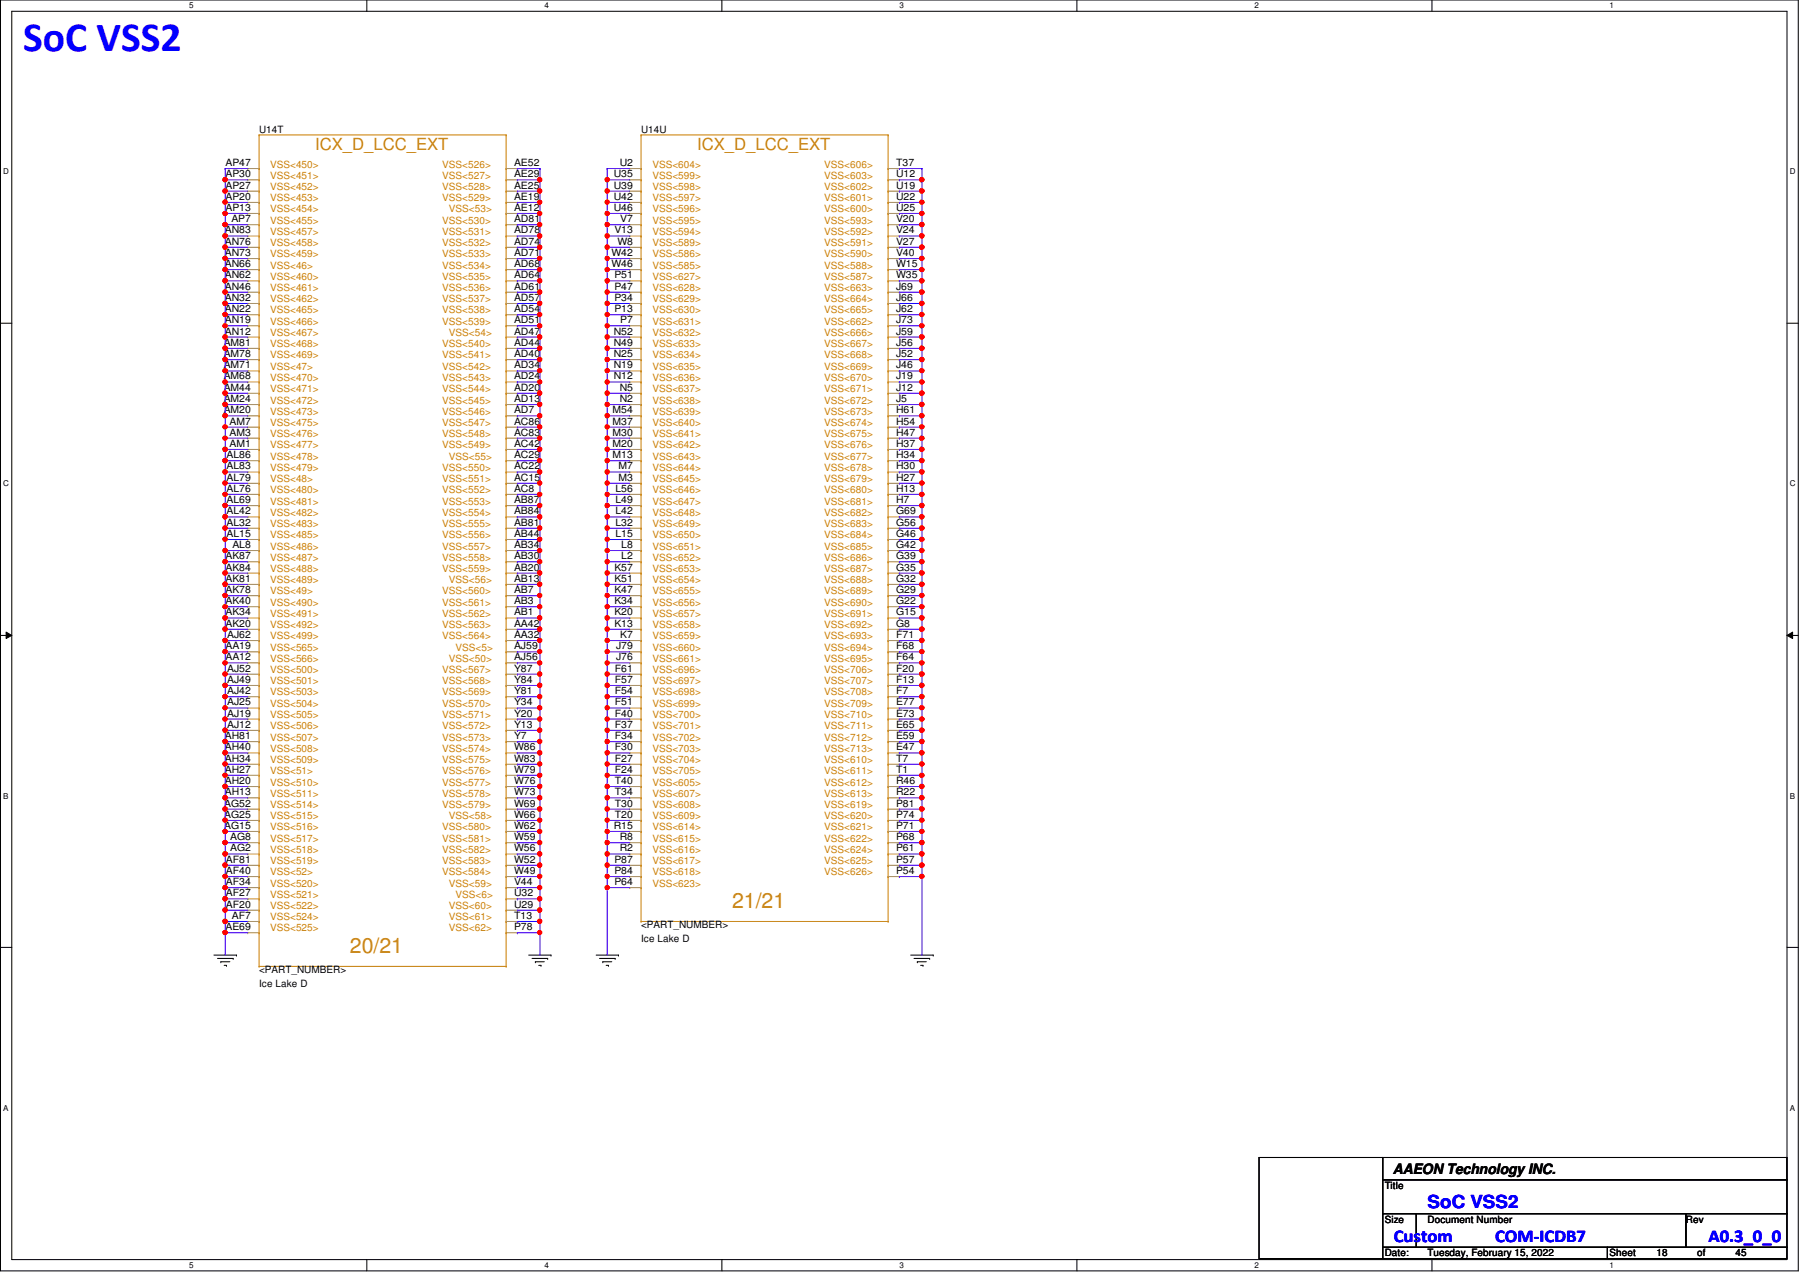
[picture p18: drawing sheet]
<svg xmlns="http://www.w3.org/2000/svg" width="297mm" height="210mm" viewBox="0 0 297 210" stroke-linecap="round" stroke-linejoin="round" font-family="sans-serif">
<defs><g id="words">
<text font-size="6.9" fill="#00f" x="3.8" y="8.4">SoC VSS2</text>
<g font-size="3.5" fill="#cc8006">
<text x="120.8" y="149.8">21/21</text>
<text x="57.7" y="157.2">20/21</text>
</g>
<g font-size="3" fill="#00f">
<text x="235.6" y="199.3">SoC VSS2</text>
<text x="230" y="204.9">Custom</text>
<text x="246.7" y="204.9">COM-ICDB7</text>
<text x="281.9" y="204.9">A0.3_0_0</text>
</g>
<g font-size="2.8" fill="#cc8006">
<text x="52" y="24.8">ICX_D_LCC_EXT</text>
<text x="115.1" y="24.8">ICX_D_LCC_EXT</text>
</g>
<text font-size="2.4" x="229.8" y="193.8">AAEON Technology INC.</text>
<g font-size="1.7">
<text x="42.8" y="21.9">U14T</text>
<text x="105.8" y="21.9">U14U</text>
<text x="37.2" y="29.3">AP30</text>
<text x="37.2" y="27.4">AP47</text>
<text x="84.8" y="29.3">AE29</text>
<text x="84.8" y="27.4">AE52</text>
<text x="101.3" y="29.3">U35</text>
<text x="102.3" y="27.4">U2</text>
<text x="147.9" y="29.3">U12</text>
<text x="147.9" y="27.4">T37</text>
<text x="37.2" y="34.8">AP13</text>
<text x="37.2" y="33">AP20</text>
<text x="37.2" y="31.1">AP27</text>
<text x="84.8" y="34.8">AE12</text>
<text x="84.8" y="33">AE19</text>
<text x="84.8" y="31.1">AE25</text>
<text x="101.3" y="34.8">U46</text>
<text x="101.3" y="33">U42</text>
<text x="101.3" y="31.1">U39</text>
<text x="147.9" y="34.8">U25</text>
<text x="147.9" y="33">U22</text>
<text x="147.9" y="31.1">U19</text>
<text x="37.1" y="40.4">AN76</text>
<text x="37.1" y="38.5">AN83</text>
<text x="38.2" y="36.7">AP7</text>
<text x="84.8" y="40.4">AD74</text>
<text x="84.8" y="38.5">AD78</text>
<text x="84.8" y="36.7">AD81</text>
<text x="101.4" y="38.5">V13</text>
<text x="101.9" y="40.4">W8</text>
<text x="102.4" y="36.7">V7</text>
<text x="147.9" y="40.4">V27</text>
<text x="147.9" y="38.5">V24</text>
<text x="147.9" y="36.7">V20</text>
<text x="37.1" y="47.8">AN46</text>
<text x="37.1" y="45.9">AN62</text>
<text x="37.1" y="44.1">AN66</text>
<text x="37.1" y="42.2">AN73</text>
<text x="84.8" y="47.8">AD61</text>
<text x="84.8" y="45.9">AD64</text>
<text x="84.8" y="44.1">AD68</text>
<text x="84.8" y="42.2">AD71</text>
<text x="100.9" y="44.1">W46</text>
<text x="100.9" y="42.2">W42</text>
<text x="101.4" y="47.8">P47</text>
<text x="101.4" y="45.9">P51</text>
<text x="147.9" y="47.8">J69</text>
<text x="147.9" y="45.9">W35</text>
<text x="147.9" y="44.1">W15</text>
<text x="147.9" y="42.2">V40</text>
<text x="37.1" y="53.3">AN19</text>
<text x="37.1" y="51.5">AN22</text>
<text x="37.1" y="49.7">AN32</text>
<text x="84.8" y="53.3">AD51</text>
<text x="84.8" y="51.5">AD54</text>
<text x="84.8" y="49.7">AD57</text>
<text x="101.4" y="51.5">P13</text>
<text x="101.4" y="49.7">P34</text>
<text x="102.4" y="53.3">P7</text>
<text x="147.9" y="53.3">J73</text>
<text x="147.9" y="51.5">J62</text>
<text x="147.9" y="49.7">J66</text>
<text x="36.9" y="58.9">AM78</text>
<text x="36.9" y="57.1">AM81</text>
<text x="37.1" y="55.2">AN12</text>
<text x="84.8" y="58.9">AD40</text>
<text x="84.8" y="57.1">AD44</text>
<text x="84.8" y="55.2">AD47</text>
<text x="101.3" y="58.9">N25</text>
<text x="101.3" y="57.1">N49</text>
<text x="101.3" y="55.2">N52</text>
<text x="147.9" y="58.9">J52</text>
<text x="147.9" y="57.1">J56</text>
<text x="147.9" y="55.2">J59</text>
<text x="36.9" y="64.5">AM44</text>
<text x="36.9" y="62.6">AM68</text>
<text x="36.9" y="60.8">AM71</text>
<text x="84.8" y="64.5">AD20</text>
<text x="84.8" y="62.6">AD24</text>
<text x="84.8" y="60.8">AD34</text>
<text x="101.3" y="62.6">N12</text>
<text x="101.3" y="60.8">N19</text>
<text x="102.3" y="64.5">N5</text>
<text x="147.9" y="64.5">J12</text>
<text x="147.9" y="62.6">J19</text>
<text x="147.9" y="60.8">J46</text>
<text x="36.9" y="68.2">AM20</text>
<text x="36.9" y="66.3">AM24</text>
<text x="37.9" y="71.9">AM3</text>
<text x="37.9" y="70.1">AM7</text>
<text x="84.8" y="71.9">AC83</text>
<text x="84.8" y="70.1">AC86</text>
<text x="84.8" y="68.2">AD7</text>
<text x="84.8" y="66.3">AD13</text>
<text x="101.1" y="71.9">M30</text>
<text x="101.1" y="70.1">M37</text>
<text x="101.1" y="68.2">M54</text>
<text x="102.3" y="66.3">N2</text>
<text x="147.9" y="71.9">H47</text>
<text x="147.9" y="70.1">H54</text>
<text x="147.9" y="68.2">H61</text>
<text x="147.9" y="66.3">J5</text>
<text x="37.4" y="77.5">AL83</text>
<text x="37.4" y="75.6">AL86</text>
<text x="37.9" y="73.7">AM1</text>
<text x="84.8" y="77.5">AC22</text>
<text x="84.8" y="75.6">AC29</text>
<text x="84.8" y="73.7">AC42</text>
<text x="101.1" y="75.6">M13</text>
<text x="101.1" y="73.7">M20</text>
<text x="102.1" y="77.5">M7</text>
<text x="147.9" y="77.5">H30</text>
<text x="147.9" y="75.6">H34</text>
<text x="147.9" y="73.7">H37</text>
<text x="37.4" y="83">AL69</text>
<text x="37.4" y="81.2">AL76</text>
<text x="37.4" y="79.3">AL79</text>
<text x="84.8" y="83">AB87</text>
<text x="84.8" y="81.2">AC8</text>
<text x="84.8" y="79.3">AC15</text>
<text x="101.6" y="83">L49</text>
<text x="101.6" y="81.2">L56</text>
<text x="102.1" y="79.3">M3</text>
<text x="147.9" y="83">H7</text>
<text x="147.9" y="81.2">H13</text>
<text x="147.9" y="79.3">H27</text>
<text x="37.4" y="88.6">AL15</text>
<text x="37.4" y="86.7">AL32</text>
<text x="37.4" y="84.9">AL42</text>
<text x="84.8" y="88.6">AB44</text>
<text x="84.8" y="86.7">AB81</text>
<text x="84.8" y="84.9">AB84</text>
<text x="101.6" y="88.6">L15</text>
<text x="101.6" y="86.7">L32</text>
<text x="101.6" y="84.9">L42</text>
<text x="147.9" y="88.6">G46</text>
<text x="147.9" y="86.7">G56</text>
<text x="147.9" y="84.9">G69</text>
<text x="37.2" y="94.1">AK84</text>
<text x="37.2" y="92.3">AK87</text>
<text x="38.4" y="90.4">AL8</text>
<text x="84.8" y="94.1">AB20</text>
<text x="84.8" y="92.3">AB30</text>
<text x="84.8" y="90.4">AB34</text>
<text x="101.4" y="94.1">K57</text>
<text x="102.5" y="92.3">L2</text>
<text x="102.5" y="90.4">L8</text>
<text x="147.9" y="94.1">G35</text>
<text x="147.9" y="92.3">G39</text>
<text x="147.9" y="90.4">G42</text>
<text x="37.2" y="101.6">AK34</text>
<text x="37.2" y="99.7">AK40</text>
<text x="37.2" y="97.9">AK78</text>
<text x="37.2" y="96">AK81</text>
<text x="84.8" y="101.6">AB1</text>
<text x="84.8" y="99.7">AB3</text>
<text x="84.8" y="97.9">AB7</text>
<text x="84.8" y="96">AB13</text>
<text x="101.4" y="101.6">K20</text>
<text x="101.4" y="99.7">K34</text>
<text x="101.4" y="97.9">K47</text>
<text x="101.4" y="96">K51</text>
<text x="147.9" y="101.6">G15</text>
<text x="147.9" y="99.7">G22</text>
<text x="147.9" y="97.9">G29</text>
<text x="147.9" y="96">G32</text>
<text x="37.2" y="107.1">AA19</text>
<text x="37.2" y="103.4">AK20</text>
<text x="37.5" y="105.3">AJ62</text>
<text x="84.8" y="107.1">AJ59</text>
<text x="84.8" y="105.3">AA32</text>
<text x="84.8" y="103.4">AA42</text>
<text x="101.4" y="103.4">K13</text>
<text x="101.7" y="107.1">J79</text>
<text x="102.4" y="105.3">K7</text>
<text x="147.9" y="107.1">F68</text>
<text x="147.9" y="105.3">F71</text>
<text x="147.9" y="103.4">G8</text>
<text x="37.2" y="109">AA12</text>
<text x="37.5" y="112.7">AJ49</text>
<text x="37.5" y="110.8">AJ52</text>
<text x="84.8" y="112.7">Y84</text>
<text x="84.8" y="110.8">Y87</text>
<text x="84.8" y="109">AJ56</text>
<text x="101.5" y="112.7">F57</text>
<text x="101.5" y="110.8">F61</text>
<text x="101.7" y="109">J76</text>
<text x="147.9" y="112.7">F13</text>
<text x="147.9" y="110.8">F20</text>
<text x="147.9" y="109">F64</text>
<text x="37.5" y="118.2">AJ19</text>
<text x="37.5" y="116.4">AJ25</text>
<text x="37.5" y="114.6">AJ42</text>
<text x="84.8" y="118.2">Y20</text>
<text x="84.8" y="116.4">Y34</text>
<text x="84.8" y="114.6">Y81</text>
<text x="101.5" y="118.2">F40</text>
<text x="101.5" y="116.4">F51</text>
<text x="101.5" y="114.6">F54</text>
<text x="147.9" y="118.2">E73</text>
<text x="147.9" y="116.4">E77</text>
<text x="147.9" y="114.6">F7</text>
<text x="37.1" y="125.7">AH34</text>
<text x="37.1" y="123.8">AH40</text>
<text x="37.1" y="122">AH81</text>
<text x="37.5" y="120.1">AJ12</text>
<text x="84.8" y="125.7">W83</text>
<text x="84.8" y="123.8">W86</text>
<text x="84.8" y="122">Y7</text>
<text x="84.8" y="120.1">Y13</text>
<text x="101.5" y="125.7">F27</text>
<text x="101.5" y="123.8">F30</text>
<text x="101.5" y="122">F34</text>
<text x="101.5" y="120.1">F37</text>
<text x="147.9" y="125.7">T7</text>
<text x="147.9" y="123.8">E47</text>
<text x="147.9" y="122">E59</text>
<text x="147.9" y="120.1">E65</text>
<text x="37.1" y="131.2">AH13</text>
<text x="37.1" y="129.4">AH20</text>
<text x="37.1" y="127.5">AH27</text>
<text x="84.8" y="131.2">W73</text>
<text x="84.8" y="129.4">W76</text>
<text x="84.8" y="127.5">W79</text>
<text x="101.5" y="131.2">T34</text>
<text x="101.5" y="129.4">T40</text>
<text x="101.5" y="127.5">F24</text>
<text x="147.9" y="131.2">R22</text>
<text x="147.9" y="129.4">R46</text>
<text x="147.9" y="127.5">T1</text>
<text x="37" y="136.8">AG15</text>
<text x="37" y="135">AG25</text>
<text x="37" y="133.1">AG52</text>
<text x="84.8" y="136.8">W62</text>
<text x="84.8" y="135">W66</text>
<text x="84.8" y="133.1">W69</text>
<text x="101.3" y="136.8">R15</text>
<text x="101.5" y="135">T20</text>
<text x="101.5" y="133.1">T30</text>
<text x="147.9" y="136.8">P71</text>
<text x="147.9" y="135">P74</text>
<text x="147.9" y="133.1">P81</text>
<text x="37.3" y="142.4">AF81</text>
<text x="38" y="140.5">AG2</text>
<text x="38" y="138.6">AG8</text>
<text x="84.8" y="142.4">W52</text>
<text x="84.8" y="140.5">W56</text>
<text x="84.8" y="138.6">W59</text>
<text x="101.4" y="142.4">P87</text>
<text x="102.3" y="140.5">R2</text>
<text x="102.3" y="138.6">R8</text>
<text x="147.9" y="142.4">P57</text>
<text x="147.9" y="140.5">P61</text>
<text x="147.9" y="138.6">P68</text>
<text x="37.3" y="149.8">AF20</text>
<text x="37.3" y="147.9">AF27</text>
<text x="37.3" y="146">AF34</text>
<text x="37.3" y="144.2">AF40</text>
<text x="84.8" y="149.8">U29</text>
<text x="84.8" y="147.9">U32</text>
<text x="84.8" y="146">V44</text>
<text x="84.8" y="144.2">W49</text>
<text x="101.4" y="146">P64</text>
<text x="101.4" y="144.2">P84</text>
<text x="147.9" y="144.2">P54</text>
<text x="37.2" y="153.5">AE69</text>
<text x="38.3" y="151.6">AF7</text>
<text x="84.8" y="153.5">P78</text>
<text x="84.8" y="151.6">T13</text>
<text x="105.8" y="153.2">&lt;PART_NUMBER&gt;</text>
<text x="105.8" y="155.4">Ice Lake D</text>
<text x="42.8" y="160.6">&lt;PART_NUMBER&gt;</text>
<text x="42.8" y="162.8">Ice Lake D</text>
<text x="228.5" y="196.2">Title</text>
<text x="228.5" y="201.8">Size</text>
<text x="235.6" y="201.8">Document Number</text>
<text x="278.2" y="201.8">Rev</text>
<text x="228.5" y="207.3">Date:</text>
<text x="235.6" y="207.3">Tuesday, February 15, 2022</text>
<text x="265.6" y="207.3">Sheet</text>
<text x="273.4" y="207.3">18</text>
<text x="280.1" y="207.3">of</text>
<text x="286.4" y="207.3">45</text>
</g>
<g font-size="1.7" fill="#cc8006">
<text x="44.6" y="27.6">VSS&lt;450&gt;</text>
<text x="44.6" y="29.5">VSS&lt;451&gt;</text>
<text x="73" y="27.6">VSS&lt;526&gt;</text>
<text x="73" y="29.5">VSS&lt;527&gt;</text>
<text x="107.7" y="29.5">VSS&lt;599&gt;</text>
<text x="107.7" y="27.6">VSS&lt;604&gt;</text>
<text x="136" y="29.5">VSS&lt;603&gt;</text>
<text x="136" y="27.6">VSS&lt;606&gt;</text>
<text x="44.6" y="31.3">VSS&lt;452&gt;</text>
<text x="44.6" y="33.2">VSS&lt;453&gt;</text>
<text x="44.6" y="35.1">VSS&lt;454&gt;</text>
<text x="73" y="31.3">VSS&lt;528&gt;</text>
<text x="73" y="33.2">VSS&lt;529&gt;</text>
<text x="74.1" y="35.1">VSS&lt;53&gt;</text>
<text x="107.7" y="35.1">VSS&lt;596&gt;</text>
<text x="107.7" y="33.2">VSS&lt;597&gt;</text>
<text x="107.7" y="31.3">VSS&lt;598&gt;</text>
<text x="136" y="35.1">VSS&lt;600&gt;</text>
<text x="136" y="33.2">VSS&lt;601&gt;</text>
<text x="136" y="31.3">VSS&lt;602&gt;</text>
<text x="44.6" y="36.9">VSS&lt;455&gt;</text>
<text x="44.6" y="38.8">VSS&lt;457&gt;</text>
<text x="44.6" y="40.6">VSS&lt;458&gt;</text>
<text x="73" y="36.9">VSS&lt;530&gt;</text>
<text x="73" y="38.8">VSS&lt;531&gt;</text>
<text x="73" y="40.6">VSS&lt;532&gt;</text>
<text x="107.7" y="40.6">VSS&lt;589&gt;</text>
<text x="107.7" y="38.8">VSS&lt;594&gt;</text>
<text x="107.7" y="36.9">VSS&lt;595&gt;</text>
<text x="136" y="40.6">VSS&lt;591&gt;</text>
<text x="136" y="38.8">VSS&lt;592&gt;</text>
<text x="136" y="36.9">VSS&lt;593&gt;</text>
<text x="44.6" y="44.3">VSS&lt;46&gt;</text>
<text x="44.6" y="42.5">VSS&lt;459&gt;</text>
<text x="44.6" y="46.2">VSS&lt;460&gt;</text>
<text x="73" y="42.5">VSS&lt;533&gt;</text>
<text x="73" y="44.3">VSS&lt;534&gt;</text>
<text x="73" y="46.2">VSS&lt;535&gt;</text>
<text x="107.7" y="44.3">VSS&lt;585&gt;</text>
<text x="107.7" y="42.5">VSS&lt;586&gt;</text>
<text x="107.7" y="46.2">VSS&lt;627&gt;</text>
<text x="136" y="46.2">VSS&lt;587&gt;</text>
<text x="136" y="44.3">VSS&lt;588&gt;</text>
<text x="136" y="42.5">VSS&lt;590&gt;</text>
<text x="44.6" y="48">VSS&lt;461&gt;</text>
<text x="44.6" y="49.9">VSS&lt;462&gt;</text>
<text x="44.6" y="51.7">VSS&lt;465&gt;</text>
<text x="44.6" y="53.6">VSS&lt;466&gt;</text>
<text x="73" y="48">VSS&lt;536&gt;</text>
<text x="73" y="49.9">VSS&lt;537&gt;</text>
<text x="73" y="51.7">VSS&lt;538&gt;</text>
<text x="73" y="53.6">VSS&lt;539&gt;</text>
<text x="107.7" y="48">VSS&lt;628&gt;</text>
<text x="107.7" y="49.9">VSS&lt;629&gt;</text>
<text x="107.7" y="51.7">VSS&lt;630&gt;</text>
<text x="107.7" y="53.6">VSS&lt;631&gt;</text>
<text x="136" y="53.6">VSS&lt;662&gt;</text>
<text x="136" y="48">VSS&lt;663&gt;</text>
<text x="136" y="49.9">VSS&lt;664&gt;</text>
<text x="136" y="51.7">VSS&lt;665&gt;</text>
<text x="44.6" y="55.5">VSS&lt;467&gt;</text>
<text x="44.6" y="57.3">VSS&lt;468&gt;</text>
<text x="44.6" y="59.1">VSS&lt;469&gt;</text>
<text x="73" y="57.3">VSS&lt;540&gt;</text>
<text x="73" y="59.1">VSS&lt;541&gt;</text>
<text x="74.1" y="55.5">VSS&lt;54&gt;</text>
<text x="107.7" y="55.5">VSS&lt;632&gt;</text>
<text x="107.7" y="57.3">VSS&lt;633&gt;</text>
<text x="107.7" y="59.1">VSS&lt;634&gt;</text>
<text x="136" y="55.5">VSS&lt;666&gt;</text>
<text x="136" y="57.3">VSS&lt;667&gt;</text>
<text x="136" y="59.1">VSS&lt;668&gt;</text>
<text x="44.6" y="61">VSS&lt;47&gt;</text>
<text x="44.6" y="62.9">VSS&lt;470&gt;</text>
<text x="44.6" y="64.7">VSS&lt;471&gt;</text>
<text x="73" y="61">VSS&lt;542&gt;</text>
<text x="73" y="62.9">VSS&lt;543&gt;</text>
<text x="73" y="64.7">VSS&lt;544&gt;</text>
<text x="107.7" y="61">VSS&lt;635&gt;</text>
<text x="107.7" y="62.9">VSS&lt;636&gt;</text>
<text x="107.7" y="64.7">VSS&lt;637&gt;</text>
<text x="136" y="61">VSS&lt;669&gt;</text>
<text x="136" y="62.9">VSS&lt;670&gt;</text>
<text x="136" y="64.7">VSS&lt;671&gt;</text>
<text x="44.6" y="66.6">VSS&lt;472&gt;</text>
<text x="44.6" y="68.4">VSS&lt;473&gt;</text>
<text x="44.6" y="70.3">VSS&lt;475&gt;</text>
<text x="73" y="66.6">VSS&lt;545&gt;</text>
<text x="73" y="68.4">VSS&lt;546&gt;</text>
<text x="73" y="70.3">VSS&lt;547&gt;</text>
<text x="107.7" y="66.6">VSS&lt;638&gt;</text>
<text x="107.7" y="68.4">VSS&lt;639&gt;</text>
<text x="107.7" y="70.3">VSS&lt;640&gt;</text>
<text x="136" y="66.6">VSS&lt;672&gt;</text>
<text x="136" y="68.4">VSS&lt;673&gt;</text>
<text x="136" y="70.3">VSS&lt;674&gt;</text>
<text x="44.6" y="72.1">VSS&lt;476&gt;</text>
<text x="44.6" y="74">VSS&lt;477&gt;</text>
<text x="44.6" y="75.9">VSS&lt;478&gt;</text>
<text x="44.6" y="77.7">VSS&lt;479&gt;</text>
<text x="73" y="72.1">VSS&lt;548&gt;</text>
<text x="73" y="74">VSS&lt;549&gt;</text>
<text x="73" y="77.7">VSS&lt;550&gt;</text>
<text x="74.1" y="75.9">VSS&lt;55&gt;</text>
<text x="107.7" y="72.1">VSS&lt;641&gt;</text>
<text x="107.7" y="74">VSS&lt;642&gt;</text>
<text x="107.7" y="75.9">VSS&lt;643&gt;</text>
<text x="107.7" y="77.7">VSS&lt;644&gt;</text>
<text x="136" y="72.1">VSS&lt;675&gt;</text>
<text x="136" y="74">VSS&lt;676&gt;</text>
<text x="136" y="75.9">VSS&lt;677&gt;</text>
<text x="136" y="77.7">VSS&lt;678&gt;</text>
<text x="44.6" y="79.5">VSS&lt;48&gt;</text>
<text x="44.6" y="81.4">VSS&lt;480&gt;</text>
<text x="44.6" y="83.3">VSS&lt;481&gt;</text>
<text x="73" y="79.5">VSS&lt;551&gt;</text>
<text x="73" y="81.4">VSS&lt;552&gt;</text>
<text x="73" y="83.3">VSS&lt;553&gt;</text>
<text x="107.7" y="79.5">VSS&lt;645&gt;</text>
<text x="107.7" y="81.4">VSS&lt;646&gt;</text>
<text x="107.7" y="83.3">VSS&lt;647&gt;</text>
<text x="136" y="79.5">VSS&lt;679&gt;</text>
<text x="136" y="81.4">VSS&lt;680&gt;</text>
<text x="136" y="83.3">VSS&lt;681&gt;</text>
<text x="44.6" y="85.1">VSS&lt;482&gt;</text>
<text x="44.6" y="87">VSS&lt;483&gt;</text>
<text x="44.6" y="88.8">VSS&lt;485&gt;</text>
<text x="73" y="85.1">VSS&lt;554&gt;</text>
<text x="73" y="87">VSS&lt;555&gt;</text>
<text x="73" y="88.8">VSS&lt;556&gt;</text>
<text x="107.7" y="85.1">VSS&lt;648&gt;</text>
<text x="107.7" y="87">VSS&lt;649&gt;</text>
<text x="107.7" y="88.8">VSS&lt;650&gt;</text>
<text x="136" y="85.1">VSS&lt;682&gt;</text>
<text x="136" y="87">VSS&lt;683&gt;</text>
<text x="136" y="88.8">VSS&lt;684&gt;</text>
<text x="44.6" y="90.7">VSS&lt;486&gt;</text>
<text x="44.6" y="92.5">VSS&lt;487&gt;</text>
<text x="44.6" y="94.4">VSS&lt;488&gt;</text>
<text x="73" y="90.7">VSS&lt;557&gt;</text>
<text x="73" y="92.5">VSS&lt;558&gt;</text>
<text x="73" y="94.4">VSS&lt;559&gt;</text>
<text x="107.7" y="90.7">VSS&lt;651&gt;</text>
<text x="107.7" y="92.5">VSS&lt;652&gt;</text>
<text x="107.7" y="94.4">VSS&lt;653&gt;</text>
<text x="136" y="90.7">VSS&lt;685&gt;</text>
<text x="136" y="92.5">VSS&lt;686&gt;</text>
<text x="136" y="94.4">VSS&lt;687&gt;</text>
<text x="44.6" y="98.1">VSS&lt;49&gt;</text>
<text x="44.6" y="96.2">VSS&lt;489&gt;</text>
<text x="44.6" y="99.9">VSS&lt;490&gt;</text>
<text x="44.6" y="101.8">VSS&lt;491&gt;</text>
<text x="73" y="98.1">VSS&lt;560&gt;</text>
<text x="73" y="99.9">VSS&lt;561&gt;</text>
<text x="73" y="101.8">VSS&lt;562&gt;</text>
<text x="74.1" y="96.2">VSS&lt;56&gt;</text>
<text x="107.7" y="96.2">VSS&lt;654&gt;</text>
<text x="107.7" y="98.1">VSS&lt;655&gt;</text>
<text x="107.7" y="99.9">VSS&lt;656&gt;</text>
<text x="107.7" y="101.8">VSS&lt;657&gt;</text>
<text x="136" y="96.2">VSS&lt;688&gt;</text>
<text x="136" y="98.1">VSS&lt;689&gt;</text>
<text x="136" y="99.9">VSS&lt;690&gt;</text>
<text x="136" y="101.8">VSS&lt;691&gt;</text>
<text x="44.6" y="103.7">VSS&lt;492&gt;</text>
<text x="44.6" y="105.5">VSS&lt;499&gt;</text>
<text x="44.6" y="107.4">VSS&lt;565&gt;</text>
<text x="73" y="103.7">VSS&lt;563&gt;</text>
<text x="73" y="105.5">VSS&lt;564&gt;</text>
<text x="75.2" y="107.4">VSS&lt;5&gt;</text>
<text x="107.7" y="103.7">VSS&lt;658&gt;</text>
<text x="107.7" y="105.5">VSS&lt;659&gt;</text>
<text x="107.7" y="107.4">VSS&lt;660&gt;</text>
<text x="136" y="103.7">VSS&lt;692&gt;</text>
<text x="136" y="105.5">VSS&lt;693&gt;</text>
<text x="136" y="107.4">VSS&lt;694&gt;</text>
<text x="44.6" y="111.1">VSS&lt;500&gt;</text>
<text x="44.6" y="112.9">VSS&lt;501&gt;</text>
<text x="44.6" y="109.2">VSS&lt;566&gt;</text>
<text x="73" y="111.1">VSS&lt;567&gt;</text>
<text x="73" y="112.9">VSS&lt;568&gt;</text>
<text x="74.1" y="109.2">VSS&lt;50&gt;</text>
<text x="107.7" y="109.2">VSS&lt;661&gt;</text>
<text x="107.7" y="111.1">VSS&lt;696&gt;</text>
<text x="107.7" y="112.9">VSS&lt;697&gt;</text>
<text x="136" y="109.2">VSS&lt;695&gt;</text>
<text x="136" y="111.1">VSS&lt;706&gt;</text>
<text x="136" y="112.9">VSS&lt;707&gt;</text>
<text x="44.6" y="114.8">VSS&lt;503&gt;</text>
<text x="44.6" y="116.6">VSS&lt;504&gt;</text>
<text x="44.6" y="118.5">VSS&lt;505&gt;</text>
<text x="73" y="114.8">VSS&lt;569&gt;</text>
<text x="73" y="116.6">VSS&lt;570&gt;</text>
<text x="73" y="118.5">VSS&lt;571&gt;</text>
<text x="107.7" y="114.8">VSS&lt;698&gt;</text>
<text x="107.7" y="116.6">VSS&lt;699&gt;</text>
<text x="107.7" y="118.5">VSS&lt;700&gt;</text>
<text x="136" y="114.8">VSS&lt;708&gt;</text>
<text x="136" y="116.6">VSS&lt;709&gt;</text>
<text x="136" y="118.5">VSS&lt;710&gt;</text>
<text x="44.6" y="120.4">VSS&lt;506&gt;</text>
<text x="44.6" y="122.2">VSS&lt;507&gt;</text>
<text x="44.6" y="124">VSS&lt;508&gt;</text>
<text x="44.6" y="125.9">VSS&lt;509&gt;</text>
<text x="73" y="120.4">VSS&lt;572&gt;</text>
<text x="73" y="122.2">VSS&lt;573&gt;</text>
<text x="73" y="124">VSS&lt;574&gt;</text>
<text x="73" y="125.9">VSS&lt;575&gt;</text>
<text x="107.7" y="120.4">VSS&lt;701&gt;</text>
<text x="107.7" y="122.2">VSS&lt;702&gt;</text>
<text x="107.7" y="124">VSS&lt;703&gt;</text>
<text x="107.7" y="125.9">VSS&lt;704&gt;</text>
<text x="136" y="125.9">VSS&lt;610&gt;</text>
<text x="136" y="120.4">VSS&lt;711&gt;</text>
<text x="136" y="122.2">VSS&lt;712&gt;</text>
<text x="136" y="124">VSS&lt;713&gt;</text>
<text x="44.6" y="127.8">VSS&lt;51&gt;</text>
<text x="44.6" y="129.6">VSS&lt;510&gt;</text>
<text x="44.6" y="131.5">VSS&lt;511&gt;</text>
<text x="73" y="127.8">VSS&lt;576&gt;</text>
<text x="73" y="129.6">VSS&lt;577&gt;</text>
<text x="73" y="131.5">VSS&lt;578&gt;</text>
<text x="107.7" y="129.6">VSS&lt;605&gt;</text>
<text x="107.7" y="131.5">VSS&lt;607&gt;</text>
<text x="107.7" y="127.8">VSS&lt;705&gt;</text>
<text x="136" y="127.8">VSS&lt;611&gt;</text>
<text x="136" y="129.6">VSS&lt;612&gt;</text>
<text x="136" y="131.5">VSS&lt;613&gt;</text>
<text x="44.6" y="133.3">VSS&lt;514&gt;</text>
<text x="44.6" y="135.2">VSS&lt;515&gt;</text>
<text x="44.6" y="137">VSS&lt;516&gt;</text>
<text x="73" y="133.3">VSS&lt;579&gt;</text>
<text x="73" y="137">VSS&lt;580&gt;</text>
<text x="74.1" y="135.2">VSS&lt;58&gt;</text>
<text x="107.7" y="133.3">VSS&lt;608&gt;</text>
<text x="107.7" y="135.2">VSS&lt;609&gt;</text>
<text x="107.7" y="137">VSS&lt;614&gt;</text>
<text x="136" y="133.3">VSS&lt;619&gt;</text>
<text x="136" y="135.2">VSS&lt;620&gt;</text>
<text x="136" y="137">VSS&lt;621&gt;</text>
<text x="44.6" y="138.9">VSS&lt;517&gt;</text>
<text x="44.6" y="140.8">VSS&lt;518&gt;</text>
<text x="44.6" y="142.6">VSS&lt;519&gt;</text>
<text x="73" y="138.9">VSS&lt;581&gt;</text>
<text x="73" y="140.8">VSS&lt;582&gt;</text>
<text x="73" y="142.6">VSS&lt;583&gt;</text>
<text x="107.7" y="138.9">VSS&lt;615&gt;</text>
<text x="107.7" y="140.8">VSS&lt;616&gt;</text>
<text x="107.7" y="142.6">VSS&lt;617&gt;</text>
<text x="136" y="138.9">VSS&lt;622&gt;</text>
<text x="136" y="140.8">VSS&lt;624&gt;</text>
<text x="136" y="142.6">VSS&lt;625&gt;</text>
<text x="44.6" y="144.4">VSS&lt;52&gt;</text>
<text x="44.6" y="146.3">VSS&lt;520&gt;</text>
<text x="44.6" y="148.2">VSS&lt;521&gt;</text>
<text x="73" y="144.4">VSS&lt;584&gt;</text>
<text x="74.1" y="146.3">VSS&lt;59&gt;</text>
<text x="75.2" y="148.2">VSS&lt;6&gt;</text>
<text x="107.7" y="144.4">VSS&lt;618&gt;</text>
<text x="107.7" y="146.3">VSS&lt;623&gt;</text>
<text x="136" y="144.4">VSS&lt;626&gt;</text>
<text x="44.6" y="150">VSS&lt;522&gt;</text>
<text x="44.6" y="151.8">VSS&lt;524&gt;</text>
<text x="44.6" y="153.7">VSS&lt;525&gt;</text>
<text x="74.1" y="150">VSS&lt;60&gt;</text>
<text x="74.1" y="151.8">VSS&lt;61&gt;</text>
<text x="74.1" y="153.7">VSS&lt;62&gt;</text>
</g>
<g font-size="1.3">
<text x="31.2" y="1.4">5</text>
<text x="89.8" y="1.4">4</text>
<text x="148.4" y="1.4">3</text>
<text x="207" y="1.4">2</text>
<text x="265.6" y="1.4">1</text>
<text x=".5" y="28.8">D</text>
<text x="295.4" y="28.8">D</text>
<text x=".5" y="80.3">C</text>
<text x="295.4" y="80.3">C</text>
<text x=".5" y="131.8">B</text>
<text x="295.4" y="131.8">B</text>
<text x=".5" y="183.3">A</text>
<text x="295.4" y="183.3">A</text>
<text x="31.2" y="209.3">5</text>
<text x="89.8" y="209.3">4</text>
<text x="148.4" y="209.3">3</text>
<text x="207" y="209.3">2</text>
<text x="265.6" y="209.3">1</text>
</g>
</g></defs>
<path d="M.1 0h296.7v209.7h-296.7zM1.9 1.9h293v206h-293z" fill="none" stroke="#000" stroke-width=".17"/>
<g fill="#fff">
<path d="M31.2 .2h.8v1.5h-.8z"/>
<path d="M31.2 208.1h.8v1.4h-.8z"/>
</g>
<path d="M60.5 0v1.9M60.5 207.9v1.8" fill="none" stroke="#000" stroke-width=".17"/>
<g fill="#fff">
<path d="M89.8 .2h.7v1.5h-.7z"/>
<path d="M89.8 208.1h.7v1.4h-.7z"/>
</g>
<path d="M119.1 0v1.9M119.1 207.9v1.8" fill="none" stroke="#000" stroke-width=".17"/>
<g fill="#fff">
<path d="M148.4 .2h.7v1.5h-.7z"/>
<path d="M148.4 208.1h.7v1.4h-.7z"/>
</g>
<path d="M177.7 0v1.9M177.7 207.9v1.8" fill="none" stroke="#000" stroke-width=".17"/>
<g fill="#fff">
<path d="M207 .2h.7v1.5h-.7z"/>
<path d="M207 208.1h.7v1.4h-.7z"/>
</g>
<path d="M236.3 0v1.9M236.3 207.9v1.8" fill="none" stroke="#000" stroke-width=".17"/>
<g fill="#fff">
<path d="M265.6 .2h.7v1.5h-.7z"/>
<path d="M265.6 208.1h.7v1.4h-.7z"/>
<path d="M.5 27.6h1v1.5h-1z"/>
<path d="M295.4 27.6h.9v1.5h-.9z"/>
<path d="M.5 79.1h1v1.5h-1z"/>
<path d="M295.4 79.1h.9v1.5h-.9z"/>
</g>
<path d="M.1 53.3h1.8M294.9 53.3h1.9" fill="none" stroke="#000" stroke-width=".17"/>
<g fill="#fff">
<path d="M.5 130.6h.9v1.5h-.9z"/>
<path d="M295.4 130.6h.8v1.5h-.8z"/>
</g>
<path d="M.1 104.9h1.8M1 104.3l.9 .6-.9 .5zM294.9 104.9l.9-.6v1.1zM294.9 104.9h1.9" fill="none" stroke="#000" stroke-width=".17"/>
<path d="M1 104.3l.9 .6-.9 .5zM294.9 104.9l.9-.6v1.1z" fill="#000"/>
<g fill="#fff">
<path d="M.5 182.1h.9v1.5h-.9z"/>
<path d="M295.4 182.1h.8v1.5h-.8z"/>
</g>
<g fill="none" stroke="#000" stroke-width=".17">
<path d="M.1 156.3h1.8M35.3 157.6h3.7M35.9 158.2h2.6M36.4 158.7h.1M36.4 158.7h1.5M37 159.3h.4M37.4 159.3h.1M38.5 158.2h.1M39 157.6h.1M87.2 157.6h3.7M87.8 158.2h2.6M88.3 158.7h.1"/>
<path d="M88.3 158.7h1.5M88.9 159.3h.4M89.3 159.3h.1M90.4 158.2h.1M90.9 157.6h.1M98.4 157.6h3.7M98.9 158.2h2.6M99.5 158.7h.1M99.5 158.7h1.5M100 159.3h.4M100.4 159.3h.1M101.5 158.2h.1"/>
<path d="M102.1 157.6h.1M150.3 157.6h3.7M150.8 158.2h2.6M151.4 158.7h.1M151.4 158.7h1.5M151.9 159.3h.4M152.3 159.3h.1M153.4 158.2h.1M154 157.6h.1M294.9 156.3h1.9M207.8 191h20.4v16.7h-20.4zM228.2 191h66.7v3.7h-66.7z"/>
<path d="M228.2 194.7h66.7v5.6h-66.7zM228.2 200.3h5.5v5.5h-5.5zM228.2 205.8h37.1v1.9h-37.1zM233.7 200.3h44.5v5.5h-44.5zM265.3 205.8h29.6v1.9h-29.6zM278.2 200.3h16.7v5.5h-16.7z"/>
</g>
<g fill="none" stroke="#cc8006" stroke-width=".17">
<path d="M42.8 27.8h.1M42.8 29.7h.1M42.8 31.5h.1M42.8 33.4h.1M42.8 35.2h.1M42.8 37.1h.1M42.8 38.9h.1M42.8 22.3h.1M42.8 22.3h40.7M42.8 22.3v137.2M83.5 35.2h.1M83.5 27.8h.1"/>
<path d="M83.5 29.7h.1M83.5 31.5h.1M83.5 33.4h.1M83.5 37.1h.1M83.5 38.9h.1M83.5 22.3h.1M83.5 22.3v137.2M105.8 38.9h.1M105.8 37.1h.1M105.8 35.2h.1M105.8 33.4h.1M105.8 31.5h.1"/>
<path d="M105.8 29.7h.1M105.8 27.8h.1M105.8 22.3h.1M105.8 22.3v129.8M105.8 22.3h40.8M146.6 38.9h.1M146.6 37.1h.1M146.6 35.2h.1M146.6 33.4h.1M146.6 31.5h.1M146.6 29.7h.1M146.6 27.8h.1"/>
<path d="M146.6 22.3h.1M146.6 22.3v129.8M42.8 44.5h.1M42.8 40.8h.1M42.8 42.7h.1M42.8 46.4h.1M42.8 48.2h.1M42.8 50.1h.1M42.8 51.9h.1M42.8 53.8h.1M42.8 55.6h.1M42.8 57.5h.1"/>
<path d="M42.8 59.4h.1M83.5 55.6h.1M83.5 40.8h.1M83.5 42.7h.1M83.5 44.5h.1M83.5 46.4h.1M83.5 48.2h.1M83.5 50.1h.1M83.5 51.9h.1M83.5 53.8h.1M83.5 57.5h.1M83.5 59.4h.1"/>
<path d="M105.8 44.5h.1M105.8 42.7h.1M105.8 40.8h.1M105.8 46.4h.1M105.8 48.2h.1M105.8 50.1h.1M105.8 51.9h.1M105.8 53.8h.1M105.8 55.6h.1M105.8 57.5h.1M105.8 59.4h.1M146.6 46.4h.1"/>
<path d="M146.6 44.5h.1M146.6 42.7h.1M146.6 40.8h.1M146.6 53.8h.1M146.6 48.2h.1M146.6 50.1h.1M146.6 51.9h.1M146.6 55.6h.1M146.6 57.5h.1M146.6 59.4h.1M42.8 61.2h.1M42.8 79.8h.1"/>
<path d="M42.8 63h.1M42.8 64.9h.1M42.8 66.8h.1M42.8 68.6h.1M42.8 70.5h.1M42.8 72.3h.1M42.8 74.2h.1M42.8 76h.1M42.8 77.9h.1M83.5 76h.1M83.5 61.2h.1M83.5 63h.1"/>
<path d="M83.5 64.9h.1M83.5 66.8h.1M83.5 68.6h.1M83.5 70.5h.1M83.5 72.3h.1M83.5 74.2h.1M83.5 77.9h.1M83.5 79.8h.1M105.8 61.2h.1M105.8 63h.1M105.8 64.9h.1M105.8 66.8h.1"/>
<path d="M105.8 68.6h.1M105.8 70.5h.1M105.8 72.3h.1M105.8 74.2h.1M105.8 76h.1M105.8 77.9h.1M105.8 79.8h.1M146.6 61.2h.1M146.6 63h.1M146.6 64.9h.1M146.6 66.8h.1M146.6 68.6h.1"/>
<path d="M146.6 70.5h.1M146.6 72.3h.1M146.6 74.2h.1M146.6 76h.1M146.6 77.9h.1M146.6 79.8h.1M42.8 98.3h.1M42.8 81.6h.1M42.8 83.4h.1M42.8 85.3h.1M42.8 87.2h.1M42.8 89h.1"/>
<path d="M42.8 90.8h.1M42.8 92.7h.1M42.8 94.6h.1M42.8 96.4h.1M83.5 96.4h.1M83.5 81.6h.1M83.5 83.4h.1M83.5 85.3h.1M83.5 87.2h.1M83.5 89h.1M83.5 90.8h.1M83.5 92.7h.1"/>
<path d="M83.5 94.6h.1M83.5 98.3h.1M105.8 81.6h.1M105.8 83.4h.1M105.8 85.3h.1M105.8 87.2h.1M105.8 89h.1M105.8 90.8h.1M105.8 92.7h.1M105.8 94.6h.1M105.8 96.4h.1M105.8 98.3h.1"/>
<path d="M146.6 81.6h.1M146.6 83.4h.1M146.6 85.3h.1M146.6 87.2h.1M146.6 89h.1M146.6 90.8h.1M146.6 92.7h.1M146.6 94.6h.1M146.6 96.4h.1M146.6 98.3h.1M42.8 100.1h.1M42.8 102h.1"/>
<path d="M42.8 103.8h.1M42.8 105.7h.1M42.8 111.3h.1M42.8 113.1h.1M42.8 115h.1M42.8 116.8h.1M42.8 118.7h.1M42.8 107.6h.1M42.8 109.4h.1M83.5 107.6h.1M83.5 109.4h.1M83.5 100.1h.1"/>
<path d="M83.5 102h.1M83.5 103.8h.1M83.5 105.7h.1M83.5 111.3h.1M83.5 113.1h.1M83.5 115h.1M83.5 116.8h.1M83.5 118.7h.1M105.8 100.1h.1M105.8 102h.1M105.8 103.8h.1M105.8 105.7h.1"/>
<path d="M105.8 107.6h.1M105.8 109.4h.1M105.8 111.3h.1M105.8 113.1h.1M105.8 115h.1M105.8 116.8h.1M105.8 118.7h.1M146.6 100.1h.1M146.6 102h.1M146.6 103.8h.1M146.6 105.7h.1M146.6 107.6h.1"/>
<path d="M146.6 109.4h.1M146.6 111.3h.1M146.6 113.1h.1M146.6 115h.1M146.6 116.8h.1M146.6 118.7h.1M42.8 127.9h.1M42.8 120.5h.1M42.8 122.4h.1M42.8 124.2h.1M42.8 126.1h.1M42.8 129.8h.1"/>
<path d="M42.8 131.7h.1M42.8 133.5h.1M42.8 135.4h.1M42.8 137.2h.1M42.8 139.1h.1M83.5 135.4h.1M83.5 120.5h.1M83.5 122.4h.1M83.5 124.2h.1M83.5 126.1h.1M83.5 127.9h.1M83.5 129.8h.1"/>
<path d="M83.5 131.7h.1M83.5 133.5h.1M83.5 137.2h.1M83.5 139.1h.1M105.8 129.8h.1M105.8 131.7h.1M105.8 133.5h.1M105.8 135.4h.1M105.8 137.2h.1M105.8 139.1h.1M105.8 120.5h.1M105.8 122.4h.1"/>
<path d="M105.8 124.2h.1M105.8 126.1h.1M105.8 127.9h.1M146.6 126.1h.1M146.6 127.9h.1M146.6 129.8h.1M146.6 131.7h.1M146.6 133.5h.1M146.6 135.4h.1M146.6 137.2h.1M146.6 139.1h.1M146.6 120.5h.1"/>
<path d="M146.6 122.4h.1M146.6 124.2h.1M42.8 144.7h.1M42.8 140.9h.1M42.8 142.8h.1M42.8 146.5h.1M42.8 148.3h.1M42.8 150.2h.1M42.8 152.1h.1M42.8 153.9h.1M42.8 159.5h.1M42.8 159.5h40.7"/>
<path d="M83.5 148.3h.1M83.5 146.5h.1M83.5 150.2h.1M83.5 152.1h.1M83.5 153.9h.1M83.5 140.9h.1M83.5 142.8h.1M83.5 144.7h.1M83.5 159.5h.1M105.8 140.9h.1M105.8 142.8h.1M105.8 144.7h.1"/>
<path d="M105.8 146.5h.1M105.8 152.1h.1M105.8 152.1h40.8M146.6 140.9h.1M146.6 142.8h.1M146.6 144.7h.1M146.6 152.1h.1"/>
</g>
<g fill="none" stroke="#a84" stroke-width=".17">
<path d="M40.9 38.9h.1M40.9 37.1h.1M40.9 35.2h.1M40.9 33.4h.1M40.9 31.5h.1M40.9 29.7h.1M40.9 27.8h.1M40.9 38.9h1.9M40.9 37.1h1.9M40.9 35.2h1.9M40.9 33.4h1.9M40.9 31.5h1.9"/>
<path d="M40.9 29.7h1.9M40.9 27.8h1.9M83.5 38.9h1.9M83.5 37.1h1.9M83.5 35.2h1.9M83.5 33.4h1.9M83.5 31.5h1.9M83.5 29.7h1.9M83.5 27.8h1.9M85.4 38.9h.1M85.4 37.1h.1M85.4 35.2h.1"/>
<path d="M85.4 33.4h.1M85.4 31.5h.1M85.4 29.7h.1M85.4 27.8h.1M103.9 38.9h.1M103.9 37.1h.1M103.9 35.2h.1M103.9 33.4h.1M103.9 31.5h.1M103.9 29.7h.1M103.9 27.8h.1M103.9 38.9h1.9"/>
<path d="M103.9 37.1h1.9M103.9 35.2h1.9M103.9 33.4h1.9M103.9 31.5h1.9M103.9 29.7h1.9M103.9 27.8h1.9M146.6 38.9h1.8M146.6 37.1h1.8M146.6 35.2h1.8M146.6 33.4h1.8M146.6 31.5h1.8M146.6 29.7h1.8"/>
<path d="M146.6 27.8h1.8M148.4 38.9h.1M148.4 37.1h.1M148.4 35.2h.1M148.4 33.4h.1M148.4 31.5h.1M148.4 29.7h.1M148.4 27.8h.1M40.9 59.4h.1M40.9 57.5h.1M40.9 55.6h.1M40.9 53.8h.1"/>
<path d="M40.9 51.9h.1M40.9 50.1h.1M40.9 48.2h.1M40.9 46.4h.1M40.9 44.5h.1M40.9 42.7h.1M40.9 40.8h.1M40.9 59.4h1.9M40.9 57.5h1.9M40.9 55.6h1.9M40.9 53.8h1.9M40.9 51.9h1.9"/>
<path d="M40.9 50.1h1.9M40.9 48.2h1.9M40.9 46.4h1.9M40.9 44.5h1.9M40.9 42.7h1.9M40.9 40.8h1.9M83.5 59.4h1.9M83.5 57.5h1.9M83.5 55.6h1.9M83.5 53.8h1.9M83.5 51.9h1.9M83.5 50.1h1.9"/>
<path d="M83.5 48.2h1.9M83.5 46.4h1.9M83.5 44.5h1.9M83.5 42.7h1.9M83.5 40.8h1.9M85.4 59.4h.1M85.4 57.5h.1M85.4 55.6h.1M85.4 53.8h.1M85.4 51.9h.1M85.4 50.1h.1M85.4 48.2h.1"/>
<path d="M85.4 46.4h.1M85.4 44.5h.1M85.4 42.7h.1M85.4 40.8h.1M103.9 59.4h.1M103.9 57.5h.1M103.9 55.6h.1M103.9 53.8h.1M103.9 51.9h.1M103.9 50.1h.1M103.9 48.2h.1M103.9 46.4h.1"/>
<path d="M103.9 44.5h.1M103.9 42.7h.1M103.9 40.8h.1M103.9 59.4h1.9M103.9 57.5h1.9M103.9 55.6h1.9M103.9 53.8h1.9M103.9 51.9h1.9M103.9 50.1h1.9M103.9 48.2h1.9M103.9 46.4h1.9M103.9 44.5h1.9"/>
<path d="M103.9 42.7h1.9M103.9 40.8h1.9M146.6 59.4h1.8M146.6 57.5h1.8M146.6 55.6h1.8M146.6 53.8h1.8M146.6 51.9h1.8M146.6 50.1h1.8M146.6 48.2h1.8M146.6 46.4h1.8M146.6 44.5h1.8M146.6 42.7h1.8"/>
<path d="M146.6 40.8h1.8M148.4 59.4h.1M148.4 57.5h.1M148.4 55.6h.1M148.4 53.8h.1M148.4 51.9h.1M148.4 50.1h.1M148.4 48.2h.1M148.4 46.4h.1M148.4 44.5h.1M148.4 42.7h.1M148.4 40.8h.1"/>
<path d="M40.9 79.8h.1M40.9 77.9h.1M40.9 76h.1M40.9 74.2h.1M40.9 72.3h.1M40.9 70.5h.1M40.9 68.6h.1M40.9 66.8h.1M40.9 64.9h.1M40.9 63h.1M40.9 61.2h.1M40.9 79.8h1.9"/>
<path d="M40.9 77.9h1.9M40.9 76h1.9M40.9 74.2h1.9M40.9 72.3h1.9M40.9 70.5h1.9M40.9 68.6h1.9M40.9 66.8h1.9M40.9 64.9h1.9M40.9 63h1.9M40.9 61.2h1.9M83.5 79.8h1.9M83.5 77.9h1.9"/>
<path d="M83.5 76h1.9M83.5 74.2h1.9M83.5 72.3h1.9M83.5 70.5h1.9M83.5 68.6h1.9M83.5 66.8h1.9M83.5 64.9h1.9M83.5 63h1.9M83.5 61.2h1.9M85.4 79.8h.1M85.4 77.9h.1M85.4 76h.1"/>
<path d="M85.4 74.2h.1M85.4 72.3h.1M85.4 70.5h.1M85.4 68.6h.1M85.4 66.8h.1M85.4 64.9h.1M85.4 63h.1M85.4 61.2h.1M103.9 79.8h.1M103.9 77.9h.1M103.9 76h.1M103.9 74.2h.1"/>
<path d="M103.9 72.3h.1M103.9 70.5h.1M103.9 68.6h.1M103.9 66.8h.1M103.9 64.9h.1M103.9 63h.1M103.9 61.2h.1M103.9 79.8h1.9M103.9 77.9h1.9M103.9 76h1.9M103.9 74.2h1.9M103.9 72.3h1.9"/>
<path d="M103.9 70.5h1.9M103.9 68.6h1.9M103.9 66.8h1.9M103.9 64.9h1.9M103.9 63h1.9M103.9 61.2h1.9M146.6 79.8h1.8M146.6 77.9h1.8M146.6 76h1.8M146.6 74.2h1.8M146.6 72.3h1.8M146.6 70.5h1.8"/>
<path d="M146.6 68.6h1.8M146.6 66.8h1.8M146.6 64.9h1.8M146.6 63h1.8M146.6 61.2h1.8M148.4 79.8h.1M148.4 77.9h.1M148.4 76h.1M148.4 74.2h.1M148.4 72.3h.1M148.4 70.5h.1M148.4 68.6h.1"/>
<path d="M148.4 66.8h.1M148.4 64.9h.1M148.4 63h.1M148.4 61.2h.1M40.9 98.3h.1M40.9 96.4h.1M40.9 94.6h.1M40.9 92.7h.1M40.9 90.8h.1M40.9 89h.1M40.9 87.2h.1M40.9 85.3h.1"/>
<path d="M40.9 83.4h.1M40.9 81.6h.1M40.9 98.3h1.9M40.9 96.4h1.9M40.9 94.6h1.9M40.9 92.7h1.9M40.9 90.8h1.9M40.9 89h1.9M40.9 87.2h1.9M40.9 85.3h1.9M40.9 83.4h1.9M40.9 81.6h1.9"/>
<path d="M83.5 98.3h1.9M83.5 96.4h1.9M83.5 94.6h1.9M83.5 92.7h1.9M83.5 90.8h1.9M83.5 89h1.9M83.5 87.2h1.9M83.5 85.3h1.9M83.5 83.4h1.9M83.5 81.6h1.9M85.4 98.3h.1M85.4 96.4h.1"/>
<path d="M85.4 94.6h.1M85.4 92.7h.1M85.4 90.8h.1M85.4 89h.1M85.4 87.2h.1M85.4 85.3h.1M85.4 83.4h.1M85.4 81.6h.1M103.9 98.3h.1M103.9 96.4h.1M103.9 94.6h.1M103.9 92.7h.1"/>
<path d="M103.9 90.8h.1M103.9 89h.1M103.9 87.2h.1M103.9 85.3h.1M103.9 83.4h.1M103.9 81.6h.1M103.9 98.3h1.9M103.9 96.4h1.9M103.9 94.6h1.9M103.9 92.7h1.9M103.9 90.8h1.9M103.9 89h1.9"/>
<path d="M103.9 87.2h1.9M103.9 85.3h1.9M103.9 83.4h1.9M103.9 81.6h1.9M146.6 98.3h1.8M146.6 96.4h1.8M146.6 94.6h1.8M146.6 92.7h1.8M146.6 90.8h1.8M146.6 89h1.8M146.6 87.2h1.8M146.6 85.3h1.8"/>
<path d="M146.6 83.4h1.8M146.6 81.6h1.8M148.4 98.3h.1M148.4 96.4h.1M148.4 94.6h.1M148.4 92.7h.1M148.4 90.8h.1M148.4 89h.1M148.4 87.2h.1M148.4 85.3h.1M148.4 83.4h.1M148.4 81.6h.1"/>
<path d="M40.9 118.7h.1M40.9 116.8h.1M40.9 115h.1M40.9 113.1h.1M40.9 111.3h.1M40.9 109.4h.1M40.9 107.6h.1M40.9 105.7h.1M40.9 103.8h.1M40.9 102h.1M40.9 100.1h.1M40.9 118.7h1.9"/>
<path d="M40.9 116.8h1.9M40.9 115h1.9M40.9 113.1h1.9M40.9 111.3h1.9M40.9 109.4h1.9M40.9 107.6h1.9M40.9 105.7h1.9M40.9 103.8h1.9M40.9 102h1.9M40.9 100.1h1.9M83.5 118.7h1.9M83.5 116.8h1.9"/>
<path d="M83.5 115h1.9M83.5 113.1h1.9M83.5 111.3h1.9M83.5 109.4h1.9M83.5 107.6h1.9M83.5 105.7h1.9M83.5 103.8h1.9M83.5 102h1.9M83.5 100.1h1.9M85.4 118.7h.1M85.4 116.8h.1M85.4 115h.1"/>
<path d="M85.4 113.1h.1M85.4 111.3h.1M85.4 109.4h.1M85.4 107.6h.1M85.4 105.7h.1M85.4 103.8h.1M85.4 102h.1M85.4 100.1h.1M103.9 118.7h.1M103.9 116.8h.1M103.9 115h.1M103.9 113.1h.1"/>
<path d="M103.9 111.3h.1M103.9 109.4h.1M103.9 107.6h.1M103.9 105.7h.1M103.9 103.8h.1M103.9 102h.1M103.9 100.1h.1M103.9 118.7h1.9M103.9 116.8h1.9M103.9 115h1.9M103.9 113.1h1.9M103.9 111.3h1.9"/>
<path d="M103.9 109.4h1.9M103.9 107.6h1.9M103.9 105.7h1.9M103.9 103.8h1.9M103.9 102h1.9M103.9 100.1h1.9M146.6 118.7h1.8M146.6 116.8h1.8M146.6 115h1.8M146.6 113.1h1.8M146.6 111.3h1.8M146.6 109.4h1.8"/>
<path d="M146.6 107.6h1.8M146.6 105.7h1.8M146.6 103.8h1.8M146.6 102h1.8M146.6 100.1h1.8M148.4 118.7h.1M148.4 116.8h.1M148.4 115h.1M148.4 113.1h.1M148.4 111.3h.1M148.4 109.4h.1M148.4 107.6h.1"/>
<path d="M148.4 105.7h.1M148.4 103.8h.1M148.4 102h.1M148.4 100.1h.1M40.9 139.1h.1M40.9 137.2h.1M40.9 135.4h.1M40.9 133.5h.1M40.9 131.7h.1M40.9 129.8h.1M40.9 127.9h.1M40.9 126.1h.1"/>
<path d="M40.9 124.2h.1M40.9 122.4h.1M40.9 120.5h.1M40.9 139.1h1.9M40.9 137.2h1.9M40.9 135.4h1.9M40.9 133.5h1.9M40.9 131.7h1.9M40.9 129.8h1.9M40.9 127.9h1.9M40.9 126.1h1.9M40.9 124.2h1.9"/>
<path d="M40.9 122.4h1.9M40.9 120.5h1.9M83.5 139.1h1.9M83.5 137.2h1.9M83.5 135.4h1.9M83.5 133.5h1.9M83.5 131.7h1.9M83.5 129.8h1.9M83.5 127.9h1.9M83.5 126.1h1.9M83.5 124.2h1.9M83.5 122.4h1.9"/>
<path d="M83.5 120.5h1.9M85.4 139.1h.1M85.4 137.2h.1M85.4 135.4h.1M85.4 133.5h.1M85.4 131.7h.1M85.4 129.8h.1M85.4 127.9h.1M85.4 126.1h.1M85.4 124.2h.1M85.4 122.4h.1M85.4 120.5h.1"/>
<path d="M103.9 139.1h.1M103.9 137.2h.1M103.9 135.4h.1M103.9 133.5h.1M103.9 131.7h.1M103.9 129.8h.1M103.9 127.9h.1M103.9 126.1h.1M103.9 124.2h.1M103.9 122.4h.1M103.9 120.5h.1M103.9 139.1h1.9"/>
<path d="M103.9 137.2h1.9M103.9 135.4h1.9M103.9 133.5h1.9M103.9 131.7h1.9M103.9 129.8h1.9M103.9 127.9h1.9M103.9 126.1h1.9M103.9 124.2h1.9M103.9 122.4h1.9M103.9 120.5h1.9M146.6 139.1h1.8M146.6 137.2h1.8"/>
<path d="M146.6 135.4h1.8M146.6 133.5h1.8M146.6 131.7h1.8M146.6 129.8h1.8M146.6 127.9h1.8M146.6 126.1h1.8M146.6 124.2h1.8M146.6 122.4h1.8M146.6 120.5h1.8M148.4 139.1h.1M148.4 137.2h.1M148.4 135.4h.1"/>
<path d="M148.4 133.5h.1M148.4 131.7h.1M148.4 129.8h.1M148.4 127.9h.1M148.4 126.1h.1M148.4 124.2h.1M148.4 122.4h.1M148.4 120.5h.1M40.9 153.9h.1M40.9 152.1h.1M40.9 150.2h.1M40.9 148.3h.1"/>
<path d="M40.9 146.5h.1M40.9 144.7h.1M40.9 142.8h.1M40.9 140.9h.1M40.9 146.5h1.9M40.9 144.7h1.9M40.9 142.8h1.9M40.9 140.9h1.9M40.9 153.9h1.9M40.9 152.1h1.9M40.9 150.2h1.9M40.9 148.3h1.9"/>
<path d="M83.5 146.5h1.9M83.5 144.7h1.9M83.5 142.8h1.9M83.5 140.9h1.9M83.5 153.9h1.9M83.5 152.1h1.9M83.5 150.2h1.9M83.5 148.3h1.9M85.4 153.9h.1M85.4 152.1h.1M85.4 150.2h.1M85.4 148.3h.1"/>
<path d="M85.4 146.5h.1M85.4 144.7h.1M85.4 142.8h.1M85.4 140.9h.1M103.9 146.5h.1M103.9 144.7h.1M103.9 142.8h.1M103.9 140.9h.1M103.9 146.5h1.9M103.9 144.7h1.9M103.9 142.8h1.9M103.9 140.9h1.9"/>
<path d="M146.6 144.7h1.8M146.6 142.8h1.8M146.6 140.9h1.8M148.4 144.7h.1M148.4 142.8h.1M148.4 140.9h.1"/>
</g>
<path d="M37.2 72.3h.1M37.2 72.3h3.7M37.2 89h.1M37.2 85.3h.1M37.2 87.2h.1M37.2 85.3v5.5" fill="none" stroke="#4200ff" stroke-width=".17"/>
<circle cx="37.1" cy="72.3" r=".36" fill="#f00"/>
<circle cx="37.1" cy="72.3" r=".36" fill="none" stroke="#f00" stroke-width=".17"/>
<path d="M37.2 76h.1M37.2 76v1.9M37.2 81.6h.1M37.2 81.6h3.7" fill="none" stroke="#4200ff" stroke-width=".17"/>
<circle cx="37.1" cy="81.6" r=".36" fill="#f00"/>
<circle cx="37.1" cy="81.6" r=".36" fill="none" stroke="#f00" stroke-width=".17"/>
<path d="M37.2 81.6h.1M37.2 87.2h.1M37.2 81.6v1.8M37.2 87.2h3.7" fill="none" stroke="#4200ff" stroke-width=".17"/>
<circle cx="37.1" cy="87.1" r=".37" fill="#f00"/>
<circle cx="37.1" cy="87.1" r=".37" fill="none" stroke="#f00" stroke-width=".17"/>
<path d="M100.2 142.8h.1M100.2 142.8v1.9" fill="none" stroke="#4200ff" stroke-width=".17"/>
<circle cx="100.2" cy="142.8" r=".35" fill="#f00"/>
<circle cx="100.2" cy="142.8" r=".35" fill="none" stroke="#f00" stroke-width=".17"/>
<path d="M100.2 146.5h.1M100.2 146.5h3.7" fill="none" stroke="#4200ff" stroke-width=".17"/>
<circle cx="100.2" cy="146.5" r=".34" fill="#f00"/>
<circle cx="100.2" cy="146.5" r=".34" fill="none" stroke="#f00" stroke-width=".17"/>
<path d="M100.2 144.7h.1M100.2 144.7v1.8" fill="none" stroke="#4200ff" stroke-width=".17"/>
<circle cx="100.2" cy="144.6" r=".34" fill="#f00"/>
<circle cx="100.2" cy="144.6" r=".34" fill="none" stroke="#f00" stroke-width=".17"/>
<path d="M37.2 92.7h.1M37.2 92.7h3.7" fill="none" stroke="#4200ff" stroke-width=".17"/>
<circle cx="37.1" cy="92.7" r=".37" fill="#f00"/>
<circle cx="37.1" cy="92.7" r=".37" fill="none" stroke="#f00" stroke-width=".17"/>
<path d="M37.2 90.8h.1M37.2 90.8h3.7" fill="none" stroke="#4200ff" stroke-width=".17"/>
<circle cx="37.1" cy="90.8" r=".36" fill="#f00"/>
<circle cx="37.1" cy="90.8" r=".36" fill="none" stroke="#f00" stroke-width=".17"/>
<path d="M37.2 90.8h.1M37.2 94.6h.1M37.2 90.8v1.9M37.2 94.6v1.8M37.2 94.6h3.7" fill="none" stroke="#4200ff" stroke-width=".17"/>
<circle cx="37.1" cy="94.5" r=".37" fill="#f00"/>
<circle cx="37.1" cy="94.5" r=".37" fill="none" stroke="#f00" stroke-width=".17"/>
<path d="M37.2 92.7h.1M37.2 92.7v1.9M37.2 105.7h.1M37.2 100.1h.1M37.2 105.7h3.7M37.2 100.1h3.7" fill="none" stroke="#4200ff" stroke-width=".17"/>
<circle cx="37.1" cy="100.1" r=".36" fill="#f00"/>
<circle cx="37.1" cy="100.1" r=".36" fill="none" stroke="#f00" stroke-width=".17"/>
<path d="M37.2 98.3h.1M37.2 98.3v5.5M37.2 100.1h.1M37.2 102h.1M37.2 109.4h.1M37.2 109.4h3.7" fill="none" stroke="#4200ff" stroke-width=".17"/>
<circle cx="37.1" cy="109.4" r=".36" fill="#f00"/>
<circle cx="37.1" cy="109.4" r=".36" fill="none" stroke="#f00" stroke-width=".17"/>
<path d="M37.2 98.3h.1M37.2 98.3h3.7" fill="none" stroke="#4200ff" stroke-width=".17"/>
<circle cx="37.1" cy="98.3" r=".36" fill="#f00"/>
<circle cx="37.1" cy="98.3" r=".36" fill="none" stroke="#f00" stroke-width=".17"/>
<path d="M37.2 102h.1M37.2 102h3.7" fill="none" stroke="#4200ff" stroke-width=".17"/>
<circle cx="37.1" cy="102" r=".37" fill="#f00"/>
<circle cx="37.1" cy="102" r=".37" fill="none" stroke="#f00" stroke-width=".17"/>
<path d="M37.2 105.7h.1M37.2 105.7v1.9" fill="none" stroke="#4200ff" stroke-width=".17"/>
<circle cx="37.1" cy="107.5" r=".36" fill="#f00"/>
<circle cx="37.1" cy="107.5" r=".36" fill="none" stroke="#f00" stroke-width=".17"/>
<circle cx="37.1" cy="105.7" r=".37" fill="#f00"/>
<circle cx="37.1" cy="105.7" r=".37" fill="none" stroke="#f00" stroke-width=".17"/>
<path d="M37.2 107.6h.1M37.2 103.8h.1M37.2 107.6h3.7M37.2 103.8v1.9M37.2 107.6v1.8M37.2 103.8h3.7" fill="none" stroke="#4200ff" stroke-width=".17"/>
<circle cx="37.1" cy="103.8" r=".37" fill="#f00"/>
<circle cx="37.1" cy="103.8" r=".37" fill="none" stroke="#f00" stroke-width=".17"/>
<path d="M37.2 109.4h.1M37.2 115h.1M37.2 109.4v1.9M37.2 115v1.8M37.2 122.4h.1M37.2 122.4h3.7" fill="none" stroke="#4200ff" stroke-width=".17"/>
<circle cx="37.1" cy="122.4" r=".37" fill="#f00"/>
<circle cx="37.1" cy="122.4" r=".37" fill="none" stroke="#f00" stroke-width=".17"/>
<path d="M37.2 111.3h.1M37.2 111.3h3.7" fill="none" stroke="#4200ff" stroke-width=".17"/>
<circle cx="37.1" cy="111.2" r=".37" fill="#f00"/>
<circle cx="37.1" cy="111.2" r=".37" fill="none" stroke="#f00" stroke-width=".17"/>
<path d="M37.2 115h.1M37.2 115h3.7" fill="none" stroke="#4200ff" stroke-width=".17"/>
<circle cx="37.1" cy="115" r=".37" fill="#f00"/>
<circle cx="37.1" cy="115" r=".37" fill="none" stroke="#f00" stroke-width=".17"/>
<path d="M37.2 120.5h.1M37.2 120.5h3.7" fill="none" stroke="#4200ff" stroke-width=".17"/>
<circle cx="37.1" cy="120.5" r=".37" fill="#f00"/>
<circle cx="37.1" cy="120.5" r=".37" fill="none" stroke="#f00" stroke-width=".17"/>
<path d="M37.2 116.8h.1M37.2 116.8v1.9M37.2 116.8h3.7M37.2 120.5h.1M37.2 120.5v1.9" fill="none" stroke="#4200ff" stroke-width=".17"/>
<circle cx="37.1" cy="116.8" r=".36" fill="#f00"/>
<circle cx="37.1" cy="116.8" r=".36" fill="none" stroke="#f00" stroke-width=".17"/>
<path d="M37.2 118.7h.1M37.2 118.7h3.7" fill="none" stroke="#4200ff" stroke-width=".17"/>
<circle cx="37.1" cy="118.7" r=".36" fill="#f00"/>
<circle cx="37.1" cy="118.7" r=".36" fill="none" stroke="#f00" stroke-width=".17"/>
<path d="M37.2 113.1h.1M37.2 113.1h3.7" fill="none" stroke="#4200ff" stroke-width=".17"/>
<circle cx="37.1" cy="113.1" r=".37" fill="#f00"/>
<circle cx="37.1" cy="113.1" r=".37" fill="none" stroke="#f00" stroke-width=".17"/>
<path d="M37.2 113.1h.1M37.2 111.3h.1M37.2 118.7h.1M37.2 111.3v3.7M37.2 118.7v1.8M37.2 122.4h.1M37.2 124.2h.1M37.2 122.4v1.8M37.2 124.2h3.7" fill="none" stroke="#4200ff" stroke-width=".17"/>
<circle cx="37.1" cy="124.2" r=".37" fill="#f00"/>
<circle cx="37.1" cy="124.2" r=".37" fill="none" stroke="#f00" stroke-width=".17"/>
<path d="M37.2 127.9h.1M37.2 127.9h3.7" fill="none" stroke="#4200ff" stroke-width=".17"/>
<circle cx="37.1" cy="127.9" r=".36" fill="#f00"/>
<circle cx="37.1" cy="127.9" r=".36" fill="none" stroke="#f00" stroke-width=".17"/>
<path d="M37.2 129.8h.1M37.2 129.8v1.9M37.2 129.8h3.7" fill="none" stroke="#4200ff" stroke-width=".17"/>
<circle cx="37.1" cy="129.8" r=".37" fill="#f00"/>
<circle cx="37.1" cy="129.8" r=".37" fill="none" stroke="#f00" stroke-width=".17"/>
<path d="M37.2 131.7h.1M37.2 126.1h.1M37.2 131.7h3.7M37.2 126.1h3.7" fill="none" stroke="#4200ff" stroke-width=".17"/>
<circle cx="37.1" cy="126.1" r=".36" fill="#f00"/>
<circle cx="37.1" cy="126.1" r=".36" fill="none" stroke="#f00" stroke-width=".17"/>
<path d="M37.2 126.1h.1M37.2 124.2h.1M37.2 127.9h.1M37.2 135.4h.1M37.2 124.2v5.6M37.2 135.4h3.7" fill="none" stroke="#4200ff" stroke-width=".17"/>
<circle cx="37.1" cy="135.3" r=".36" fill="#f00"/>
<circle cx="37.1" cy="135.3" r=".36" fill="none" stroke="#f00" stroke-width=".17"/>
<path d="M37.2 135.4h.1M37.2 131.7h.1M37.2 131.7v1.8M37.2 135.4v1.8" fill="none" stroke="#4200ff" stroke-width=".17"/>
<circle cx="37.1" cy="133.5" r=".37" fill="#f00"/>
<circle cx="37.1" cy="133.5" r=".37" fill="none" stroke="#f00" stroke-width=".17"/>
<circle cx="37.1" cy="131.6" r=".37" fill="#f00"/>
<circle cx="37.1" cy="131.6" r=".37" fill="none" stroke="#f00" stroke-width=".17"/>
<path d="M37.2 133.5h.1M37.2 133.5h3.7M37.2 133.5v1.9M37.2 144.7h.1M37.2 144.7h3.7" fill="none" stroke="#4200ff" stroke-width=".17"/>
<circle cx="37.1" cy="144.6" r=".36" fill="#f00"/>
<circle cx="37.1" cy="144.6" r=".36" fill="none" stroke="#f00" stroke-width=".17"/>
<path d="M37.2 139.1h.1M37.2 139.1h3.7" fill="none" stroke="#4200ff" stroke-width=".17"/>
<circle cx="37.1" cy="139" r=".37" fill="#f00"/>
<circle cx="37.1" cy="139" r=".37" fill="none" stroke="#f00" stroke-width=".17"/>
<path d="M37.2 139.1h.1M37.2 137.2h.1M37.2 137.2v5.6M37.2 140.9h.1M37.2 148.3h.1M37.2 148.3h3.7" fill="none" stroke="#4200ff" stroke-width=".17"/>
<circle cx="37.1" cy="148.3" r=".37" fill="#f00"/>
<circle cx="37.1" cy="148.3" r=".37" fill="none" stroke="#f00" stroke-width=".17"/>
<path d="M37.2 137.2h.1M37.2 137.2h3.7" fill="none" stroke="#4200ff" stroke-width=".17"/>
<circle cx="37.1" cy="137.2" r=".36" fill="#f00"/>
<circle cx="37.1" cy="137.2" r=".36" fill="none" stroke="#f00" stroke-width=".17"/>
<path d="M37.2 140.9h.1M37.2 140.9h3.7" fill="none" stroke="#4200ff" stroke-width=".17"/>
<circle cx="37.1" cy="140.9" r=".37" fill="#f00"/>
<circle cx="37.1" cy="140.9" r=".37" fill="none" stroke="#f00" stroke-width=".17"/>
<path d="M37.2 144.7h.1M37.2 146.5h.1M37.2 144.7v1.8M37.2 146.5h3.7" fill="none" stroke="#4200ff" stroke-width=".17"/>
<circle cx="37.1" cy="146.5" r=".36" fill="#f00"/>
<circle cx="37.1" cy="146.5" r=".36" fill="none" stroke="#f00" stroke-width=".17"/>
<path d="M37.2 146.5h.1M37.2 142.8h.1M37.2 142.8v1.9M37.2 146.5v1.8M37.2 142.8h3.7" fill="none" stroke="#4200ff" stroke-width=".17"/>
<circle cx="37.1" cy="142.8" r=".37" fill="#f00"/>
<circle cx="37.1" cy="142.8" r=".37" fill="none" stroke="#f00" stroke-width=".17"/>
<path d="M37.2 148.3h.1M37.2 152.1h.1M37.2 148.3v1.9M37.2 152.1v1.8M37.2 152.1h3.7" fill="none" stroke="#4200ff" stroke-width=".17"/>
<circle cx="37.1" cy="152" r=".37" fill="#f00"/>
<circle cx="37.1" cy="152" r=".37" fill="none" stroke="#f00" stroke-width=".17"/>
<path d="M37.2 150.2h.1M37.2 153.9h.1M37.2 150.2v1.9M37.2 153.9h3.7" fill="none" stroke="#4200ff" stroke-width=".17"/>
<circle cx="37.1" cy="153.9" r=".36" fill="#f00"/>
<circle cx="37.1" cy="153.9" r=".36" fill="none" stroke="#f00" stroke-width=".17"/>
<path d="M37.2 150.2h.1M37.2 150.2h3.7" fill="none" stroke="#4200ff" stroke-width=".17"/>
<circle cx="37.1" cy="150.2" r=".37" fill="#f00"/>
<circle cx="37.1" cy="150.2" r=".37" fill="none" stroke="#f00" stroke-width=".17"/>
<g fill="none" stroke="#4200ff" stroke-width=".17">
<path d="M100.2 29.7h.1M100.2 31.5h.1M100.2 27.8h.1M100.2 35.2h.1M100.2 29.7h3.7M100.2 31.5h3.7M100.2 31.5v1.9M100.2 35.2v1.9M100.2 27.8h3.7M100.2 35.2h3.7M100.2 46.4h.1M100.2 42.7h.1"/>
<path d="M100.2 40.8h.1M100.2 40.8v1.9M100.2 46.4h3.7M100.2 42.7h3.7M37.2 153.9h.1M37.2 153.9v3.7"/>
</g>
<circle cx="100.2" cy="42.6" r=".34" fill="#f00"/>
<circle cx="100.2" cy="42.6" r=".34" fill="none" stroke="#f00" stroke-width=".17"/>
<circle cx="100.2" cy="40.8" r=".35" fill="#f00"/>
<circle cx="100.2" cy="40.8" r=".35" fill="none" stroke="#f00" stroke-width=".17"/>
<path d="M100.2 37.1h.1M100.2 37.1h3.7" fill="none" stroke="#4200ff" stroke-width=".17"/>
<circle cx="100.2" cy="37.1" r=".35" fill="#f00"/>
<circle cx="100.2" cy="37.1" r=".35" fill="none" stroke="#f00" stroke-width=".17"/>
<path d="M100.2 27.8h.1M100.2 27.8v1.9" fill="none" stroke="#4200ff" stroke-width=".17"/>
<circle cx="100.2" cy="29.6" r=".35" fill="#f00"/>
<circle cx="100.2" cy="29.6" r=".35" fill="none" stroke="#f00" stroke-width=".17"/>
<path d="M100.2 33.4h.1M100.2 33.4v1.8" fill="none" stroke="#4200ff" stroke-width=".17"/>
<circle cx="100.2" cy="35.2" r=".34" fill="#f00"/>
<circle cx="100.2" cy="35.2" r=".34" fill="none" stroke="#f00" stroke-width=".17"/>
<circle cx="100.2" cy="33.4" r=".34" fill="#f00"/>
<circle cx="100.2" cy="33.4" r=".34" fill="none" stroke="#f00" stroke-width=".17"/>
<path d="M100.2 38.9h.1M100.2 29.7h.1M100.2 29.7v1.8M100.2 38.9v1.9" fill="none" stroke="#4200ff" stroke-width=".17"/>
<circle cx="100.2" cy="31.5" r=".35" fill="#f00"/>
<circle cx="100.2" cy="31.5" r=".35" fill="none" stroke="#f00" stroke-width=".17"/>
<path d="M100.2 53.8h.1M100.2 53.8h3.7M100.2 53.8v1.8" fill="none" stroke="#4200ff" stroke-width=".17"/>
<circle cx="100.2" cy="55.6" r=".35" fill="#f00"/>
<circle cx="100.2" cy="55.6" r=".35" fill="none" stroke="#f00" stroke-width=".17"/>
<circle cx="100.2" cy="53.8" r=".34" fill="#f00"/>
<circle cx="100.2" cy="53.8" r=".34" fill="none" stroke="#f00" stroke-width=".17"/>
<path d="M100.2 38.9h.1M100.2 38.9h3.7M100.2 59.4h.1M100.2 59.4h3.7" fill="none" stroke="#4200ff" stroke-width=".17"/>
<circle cx="100.2" cy="38.9" r=".35" fill="#f00"/>
<circle cx="100.2" cy="38.9" r=".35" fill="none" stroke="#f00" stroke-width=".17"/>
<path d="M100.2 40.8h.1M100.2 42.7h.1M100.2 44.5h.1M100.2 40.8h3.7M100.2 42.7v3.7M100.2 44.5h3.7" fill="none" stroke="#4200ff" stroke-width=".17"/>
<circle cx="100.2" cy="44.5" r=".34" fill="#f00"/>
<circle cx="100.2" cy="44.5" r=".34" fill="none" stroke="#f00" stroke-width=".17"/>
<path d="M100.2 50.1h.1M100.2 48.2h.1M100.2 50.1h3.7M100.2 48.2h3.7M100.2 48.2v1.9" fill="none" stroke="#4200ff" stroke-width=".17"/>
<circle cx="100.2" cy="50.1" r=".35" fill="#f00"/>
<circle cx="100.2" cy="50.1" r=".35" fill="none" stroke="#f00" stroke-width=".17"/>
<g fill="none" stroke="#4200ff" stroke-width=".17">
<path d="M100.2 37.1h.1M100.2 33.4h.1M100.2 37.1v1.8M100.2 33.4h3.7M100.2 51.9h.1M100.2 55.6h.1M100.2 57.5h.1M100.2 46.4h.1M100.2 46.4v1.8M100.2 55.6v1.9M100.2 51.9h3.7M100.2 55.6h3.7"/>
<path d="M100.2 57.5h3.7M100.2 74.2h.1M100.2 63h.1M100.2 74.2v1.8M100.2 74.2h3.7M100.2 63h3.7"/>
</g>
<circle cx="100.2" cy="48.2" r=".35" fill="#f00"/>
<circle cx="100.2" cy="48.2" r=".35" fill="none" stroke="#f00" stroke-width=".17"/>
<circle cx="100.2" cy="46.3" r=".35" fill="#f00"/>
<circle cx="100.2" cy="46.3" r=".35" fill="none" stroke="#f00" stroke-width=".17"/>
<path d="M100.2 59.4h.1M100.2 59.4v1.8M100.2 61.2h.1M100.2 61.2h3.7" fill="none" stroke="#4200ff" stroke-width=".17"/>
<circle cx="100.2" cy="61.2" r=".34" fill="#f00"/>
<circle cx="100.2" cy="61.2" r=".34" fill="none" stroke="#f00" stroke-width=".17"/>
<circle cx="100.2" cy="59.3" r=".35" fill="#f00"/>
<circle cx="100.2" cy="59.3" r=".35" fill="none" stroke="#f00" stroke-width=".17"/>
<path d="M100.2 50.1h.1M100.2 57.5h.1M100.2 50.1v1.8M100.2 57.5v1.9M100.2 68.6h.1M100.2 70.5h.1M100.2 64.9h.1M100.2 68.6h3.7M100.2 70.5h3.7M100.2 64.9h3.7" fill="none" stroke="#4200ff" stroke-width=".17"/>
<circle cx="100.2" cy="57.5" r=".35" fill="#f00"/>
<circle cx="100.2" cy="57.5" r=".35" fill="none" stroke="#f00" stroke-width=".17"/>
<path d="M100.2 51.9h.1M100.2 51.9v1.9" fill="none" stroke="#4200ff" stroke-width=".17"/>
<circle cx="100.2" cy="51.9" r=".34" fill="#f00"/>
<circle cx="100.2" cy="51.9" r=".34" fill="none" stroke="#f00" stroke-width=".17"/>
<path d="M100.2 66.8h.1M100.2 66.8v1.8" fill="none" stroke="#4200ff" stroke-width=".17"/>
<circle cx="100.2" cy="68.6" r=".35" fill="#f00"/>
<circle cx="100.2" cy="68.6" r=".35" fill="none" stroke="#f00" stroke-width=".17"/>
<circle cx="100.2" cy="66.7" r=".35" fill="#f00"/>
<circle cx="100.2" cy="66.7" r=".35" fill="none" stroke="#f00" stroke-width=".17"/>
<path d="M100.2 77.9h.1M100.2 77.9h3.7" fill="none" stroke="#4200ff" stroke-width=".17"/>
<circle cx="100.2" cy="77.9" r=".35" fill="#f00"/>
<circle cx="100.2" cy="77.9" r=".35" fill="none" stroke="#f00" stroke-width=".17"/>
<path d="M100.2 79.8h.1M100.2 79.8h3.7M100.2 79.8v1.8" fill="none" stroke="#4200ff" stroke-width=".17"/>
<circle cx="100.2" cy="81.6" r=".34" fill="#f00"/>
<circle cx="100.2" cy="81.6" r=".34" fill="none" stroke="#f00" stroke-width=".17"/>
<circle cx="100.2" cy="79.7" r=".34" fill="#f00"/>
<circle cx="100.2" cy="79.7" r=".34" fill="none" stroke="#f00" stroke-width=".17"/>
<path d="M100.2 70.5h.1M100.2 76h.1M100.2 66.8h.1M100.2 61.2h.1M100.2 72.3h.1M100.2 61.2v1.8M100.2 70.5v3.7M100.2 76h3.7M100.2 66.8h3.7" fill="none" stroke="#4200ff" stroke-width=".17"/>
<circle cx="100.2" cy="74.1" r=".35" fill="#f00"/>
<circle cx="100.2" cy="74.1" r=".35" fill="none" stroke="#f00" stroke-width=".17"/>
<circle cx="100.2" cy="72.3" r=".34" fill="#f00"/>
<circle cx="100.2" cy="72.3" r=".34" fill="none" stroke="#f00" stroke-width=".17"/>
<path d="M100.2 77.9h.1M100.2 68.6h.1M100.2 68.6v1.9M100.2 77.9v1.9" fill="none" stroke="#4200ff" stroke-width=".17"/>
<circle cx="100.2" cy="70.4" r=".34" fill="#f00"/>
<circle cx="100.2" cy="70.4" r=".34" fill="none" stroke="#f00" stroke-width=".17"/>
<path d="M100.2 96.4h.1M100.2 96.4v1.9" fill="none" stroke="#4200ff" stroke-width=".17"/>
<circle cx="100.2" cy="98.3" r=".34" fill="#f00"/>
<circle cx="100.2" cy="98.3" r=".34" fill="none" stroke="#f00" stroke-width=".17"/>
<path d="M100.2 64.9h.1M100.2 63h.1M100.2 63v3.8M100.2 96.4h.1M100.2 85.3h.1M100.2 96.4h3.7M100.2 85.3h3.7" fill="none" stroke="#4200ff" stroke-width=".17"/>
<circle cx="100.2" cy="64.9" r=".35" fill="#f00"/>
<circle cx="100.2" cy="64.9" r=".35" fill="none" stroke="#f00" stroke-width=".17"/>
<circle cx="100.2" cy="63" r=".34" fill="#f00"/>
<circle cx="100.2" cy="63" r=".34" fill="none" stroke="#f00" stroke-width=".17"/>
<path d="M100.2 89h.1M100.2 89h3.7" fill="none" stroke="#4200ff" stroke-width=".17"/>
<circle cx="100.2" cy="89" r=".34" fill="#f00"/>
<circle cx="100.2" cy="89" r=".34" fill="none" stroke="#f00" stroke-width=".17"/>
<path d="M100.2 83.4h.1M100.2 83.4v1.9" fill="none" stroke="#4200ff" stroke-width=".17"/>
<circle cx="100.2" cy="85.3" r=".35" fill="#f00"/>
<circle cx="100.2" cy="85.3" r=".35" fill="none" stroke="#f00" stroke-width=".17"/>
<path d="M100.2 83.4h.1M100.2 83.4h3.7M85.4 152.1h.1M85.4 150.2h.1M85.4 153.9h.1M85.4 152.1h3.7M85.4 150.2h3.7M85.4 153.9h3.7" fill="none" stroke="#4200ff" stroke-width=".17"/>
<circle cx="89.1" cy="153.9" r=".34" fill="#f00"/>
<circle cx="89.1" cy="153.9" r=".34" fill="none" stroke="#f00" stroke-width=".17"/>
<path d="M85.4 144.7h.1M85.4 144.7h3.7" fill="none" stroke="#4200ff" stroke-width=".17"/>
<circle cx="89.1" cy="144.6" r=".34" fill="#f00"/>
<circle cx="89.1" cy="144.6" r=".34" fill="none" stroke="#f00" stroke-width=".17"/>
<path d="M85.4 142.8h.1M85.4 146.5h.1M85.4 142.8h3.7M85.4 146.5h3.7" fill="none" stroke="#4200ff" stroke-width=".17"/>
<circle cx="89.1" cy="146.5" r=".34" fill="#f00"/>
<circle cx="89.1" cy="146.5" r=".34" fill="none" stroke="#f00" stroke-width=".17"/>
<path d="M85.4 139.1h.1M85.4 139.1h3.7M85.4 148.3h.1M85.4 140.9h.1M85.4 148.3h3.7M85.4 140.9h3.7" fill="none" stroke="#4200ff" stroke-width=".17"/>
<circle cx="89.1" cy="139" r=".35" fill="#f00"/>
<circle cx="89.1" cy="139" r=".35" fill="none" stroke="#f00" stroke-width=".17"/>
<path d="M85.4 70.5h.1M85.4 70.5h3.7M85.4 135.4h.1M85.4 137.2h.1M85.4 135.4h3.7M85.4 137.2h3.7" fill="none" stroke="#4200ff" stroke-width=".17"/>
<circle cx="89.1" cy="70.4" r=".34" fill="#f00"/>
<circle cx="89.1" cy="70.4" r=".34" fill="none" stroke="#f00" stroke-width=".17"/>
<path d="M85.4 68.6h.1M85.4 64.9h.1M85.4 66.8h.1M85.4 68.6h3.7M85.4 64.9h3.7M85.4 66.8h3.7M85.4 133.5h.1M85.4 131.7h.1M85.4 127.9h.1M85.4 133.5h3.7M85.4 131.7h3.7M85.4 127.9h3.7" fill="none" stroke="#4200ff" stroke-width=".17"/>
<circle cx="89.1" cy="127.9" r=".34" fill="#f00"/>
<circle cx="89.1" cy="127.9" r=".34" fill="none" stroke="#f00" stroke-width=".17"/>
<path d="M85.4 37.1h.1M85.4 37.1h3.7M85.4 129.8h.1M85.4 129.8h3.7" fill="none" stroke="#4200ff" stroke-width=".17"/>
<circle cx="89.1" cy="37.1" r=".35" fill="#f00"/>
<circle cx="89.1" cy="37.1" r=".35" fill="none" stroke="#f00" stroke-width=".17"/>
<path d="M85.4 59.4h.1M85.4 59.4h3.7" fill="none" stroke="#4200ff" stroke-width=".17"/>
<circle cx="89.1" cy="59.3" r=".35" fill="#f00"/>
<circle cx="89.1" cy="59.3" r=".35" fill="none" stroke="#f00" stroke-width=".17"/>
<path d="M85.4 57.5h.1M85.4 57.5h3.7" fill="none" stroke="#4200ff" stroke-width=".17"/>
<circle cx="89.1" cy="57.5" r=".35" fill="#f00"/>
<circle cx="89.1" cy="57.5" r=".35" fill="none" stroke="#f00" stroke-width=".17"/>
<g fill="none" stroke="#4200ff" stroke-width=".17">
<path d="M85.4 29.7h.1M85.4 29.7h3.7M85.4 51.9h.1M85.4 50.1h.1M85.4 53.8h.1M85.4 55.6h.1M85.4 44.5h.1M85.4 51.9h3.7M85.4 50.1h3.7M85.4 53.8h3.7M85.4 55.6h3.7M85.4 44.5h3.7"/>
<path d="M85.4 61.2h.1M85.4 61.2h3.7"/>
</g>
<circle cx="89.1" cy="44.5" r=".34" fill="#f00"/>
<circle cx="89.1" cy="44.5" r=".34" fill="none" stroke="#f00" stroke-width=".17"/>
<path d="M85.4 38.9h.1M85.4 38.9h3.7M85.4 42.7h.1M85.4 46.4h.1M85.4 48.2h.1M85.4 40.8h.1M85.4 42.7h3.7M85.4 46.4h3.7M85.4 48.2h3.7M85.4 40.8h3.7" fill="none" stroke="#4200ff" stroke-width=".17"/>
<circle cx="89.1" cy="38.9" r=".35" fill="#f00"/>
<circle cx="89.1" cy="38.9" r=".35" fill="none" stroke="#f00" stroke-width=".17"/>
<g fill="none" stroke="#4200ff" stroke-width=".17">
<path d="M85.4 35.2h.1M85.4 33.4h.1M85.4 31.5h.1M85.4 35.2h3.7M85.4 33.4h3.7M85.4 31.5h3.7M85.4 111.3h.1M85.4 103.8h.1M85.4 102h.1M85.4 105.7h.1M85.4 107.6h.1M85.4 111.3h3.7"/>
<path d="M85.4 103.8h3.7M85.4 102h3.7M85.4 105.7h3.7M85.4 107.6h3.7"/>
</g>
<circle cx="89.1" cy="31.5" r=".35" fill="#f00"/>
<circle cx="89.1" cy="31.5" r=".35" fill="none" stroke="#f00" stroke-width=".17"/>
<path d="M85.4 27.8h.1M85.4 27.8h3.7M85.4 89h.1M85.4 87.2h.1M85.4 90.8h.1M85.4 89h3.7M85.4 87.2h3.7M85.4 90.8h3.7M85.4 100.1h.1M85.4 100.1h3.7" fill="none" stroke="#4200ff" stroke-width=".17"/>
<circle cx="89.1" cy="90.8" r=".34" fill="#f00"/>
<circle cx="89.1" cy="90.8" r=".34" fill="none" stroke="#f00" stroke-width=".17"/>
<path d="M85.4 92.7h.1M85.4 92.7h3.7" fill="none" stroke="#4200ff" stroke-width=".17"/>
<circle cx="89.1" cy="92.7" r=".35" fill="#f00"/>
<circle cx="89.1" cy="92.7" r=".35" fill="none" stroke="#f00" stroke-width=".17"/>
<path d="M85.4 77.9h.1M85.4 76h.1M85.4 77.9h3.7M85.4 76h3.7M85.4 81.6h.1M85.4 81.6h3.7M85.4 115h.1M85.4 113.1h.1M85.4 109.4h.1M85.4 115h3.7M85.4 113.1h3.7M85.4 109.4h3.7" fill="none" stroke="#4200ff" stroke-width=".17"/>
<circle cx="89.1" cy="76" r=".35" fill="#f00"/>
<circle cx="89.1" cy="76" r=".35" fill="none" stroke="#f00" stroke-width=".17"/>
<path d="M85.4 72.3h.1M85.4 74.2h.1M85.4 72.3h3.7M85.4 74.2h3.7M85.4 96.4h.1M85.4 94.6h.1M85.4 98.3h.1M85.4 96.4h3.7M85.4 94.6h3.7M85.4 98.3h3.7M85.4 126.1h.1M85.4 126.1h3.7" fill="none" stroke="#4200ff" stroke-width=".17"/>
<circle cx="89.1" cy="126.1" r=".34" fill="#f00"/>
<circle cx="89.1" cy="126.1" r=".34" fill="none" stroke="#f00" stroke-width=".17"/>
<path d="M85.4 118.7h.1M85.4 116.8h.1M85.4 118.7h3.7M85.4 116.8h3.7M85.4 122.4h.1M85.4 120.5h.1M85.4 122.4h3.7M85.4 120.5h3.7" fill="none" stroke="#4200ff" stroke-width=".17"/>
<circle cx="89.1" cy="120.5" r=".35" fill="#f00"/>
<circle cx="89.1" cy="120.5" r=".35" fill="none" stroke="#f00" stroke-width=".17"/>
<path d="M89.1 29.7h.1M89.1 33.4h.1M89.1 29.7v1.8M89.1 33.4v1.8M85.4 79.8h.1M85.4 79.8h3.7M85.4 85.3h.1M85.4 83.4h.1M85.4 85.3h3.7M85.4 83.4h3.7" fill="none" stroke="#4200ff" stroke-width=".17"/>
<circle cx="89.1" cy="35.2" r=".34" fill="#f00"/>
<circle cx="89.1" cy="35.2" r=".34" fill="none" stroke="#f00" stroke-width=".17"/>
<circle cx="89.1" cy="33.4" r=".34" fill="#f00"/>
<circle cx="89.1" cy="33.4" r=".34" fill="none" stroke="#f00" stroke-width=".17"/>
<path d="M89.1 31.5h.1M89.1 37.1h.1M89.1 35.2h.1M89.1 31.5v1.9M89.1 35.2v3.7M89.1 40.8h.1M89.1 40.8v1.9" fill="none" stroke="#4200ff" stroke-width=".17"/>
<circle cx="89.1" cy="42.6" r=".34" fill="#f00"/>
<circle cx="89.1" cy="42.6" r=".34" fill="none" stroke="#f00" stroke-width=".17"/>
<circle cx="89.1" cy="40.8" r=".35" fill="#f00"/>
<circle cx="89.1" cy="40.8" r=".35" fill="none" stroke="#f00" stroke-width=".17"/>
<path d="M85.4 124.2h.1M85.4 124.2h3.7" fill="none" stroke="#4200ff" stroke-width=".17"/>
<circle cx="89.1" cy="124.2" r=".35" fill="#f00"/>
<circle cx="89.1" cy="124.2" r=".35" fill="none" stroke="#f00" stroke-width=".17"/>
<path d="M89.1 46.4h.1M89.1 46.4v1.8" fill="none" stroke="#4200ff" stroke-width=".17"/>
<circle cx="89.1" cy="46.3" r=".35" fill="#f00"/>
<circle cx="89.1" cy="46.3" r=".35" fill="none" stroke="#f00" stroke-width=".17"/>
<path d="M89.1 42.7h.1M89.1 50.1h.1M89.1 42.7v1.8M89.1 50.1v1.8" fill="none" stroke="#4200ff" stroke-width=".17"/>
<circle cx="89.1" cy="51.9" r=".34" fill="#f00"/>
<circle cx="89.1" cy="51.9" r=".34" fill="none" stroke="#f00" stroke-width=".17"/>
<path d="M89.1 48.2h.1M89.1 48.2v1.9" fill="none" stroke="#4200ff" stroke-width=".17"/>
<circle cx="89.1" cy="50.1" r=".35" fill="#f00"/>
<circle cx="89.1" cy="50.1" r=".35" fill="none" stroke="#f00" stroke-width=".17"/>
<circle cx="89.1" cy="48.2" r=".35" fill="#f00"/>
<circle cx="89.1" cy="48.2" r=".35" fill="none" stroke="#f00" stroke-width=".17"/>
<path d="M89.1 38.9h.1M89.1 38.9v1.9M89.1 53.8h.1M89.1 53.8v1.8" fill="none" stroke="#4200ff" stroke-width=".17"/>
<circle cx="89.1" cy="55.6" r=".35" fill="#f00"/>
<circle cx="89.1" cy="55.6" r=".35" fill="none" stroke="#f00" stroke-width=".17"/>
<circle cx="89.1" cy="53.8" r=".34" fill="#f00"/>
<circle cx="89.1" cy="53.8" r=".34" fill="none" stroke="#f00" stroke-width=".17"/>
<path d="M89.1 27.8h.1M89.1 27.8v1.9M89.1 51.9h.1M89.1 51.9v1.9" fill="none" stroke="#4200ff" stroke-width=".17"/>
<circle cx="89.1" cy="29.6" r=".35" fill="#f00"/>
<circle cx="89.1" cy="29.6" r=".35" fill="none" stroke="#f00" stroke-width=".17"/>
<path d="M89.1 59.4h.1M89.1 59.4v3.6M89.1 61.2h.1" fill="none" stroke="#4200ff" stroke-width=".17"/>
<circle cx="89.1" cy="63" r=".34" fill="#f00"/>
<circle cx="89.1" cy="63" r=".34" fill="none" stroke="#f00" stroke-width=".17"/>
<circle cx="89.1" cy="61.2" r=".34" fill="#f00"/>
<circle cx="89.1" cy="61.2" r=".34" fill="none" stroke="#f00" stroke-width=".17"/>
<path d="M89.1 55.6h.1M89.1 57.5h.1M89.1 55.6v3.8M89.1 70.5h.1M89.1 68.6h.1M89.1 64.9h.1M89.1 64.9v1.9M89.1 68.6v3.7" fill="none" stroke="#4200ff" stroke-width=".17"/>
<circle cx="89.1" cy="64.9" r=".35" fill="#f00"/>
<circle cx="89.1" cy="64.9" r=".35" fill="none" stroke="#f00" stroke-width=".17"/>
<path d="M89.1 44.5h.1M89.1 44.5v1.9M89.1 72.3h.1M89.1 72.3v1.9" fill="none" stroke="#4200ff" stroke-width=".17"/>
<circle cx="89.1" cy="74.1" r=".35" fill="#f00"/>
<circle cx="89.1" cy="74.1" r=".35" fill="none" stroke="#f00" stroke-width=".17"/>
<circle cx="89.1" cy="72.3" r=".34" fill="#f00"/>
<circle cx="89.1" cy="72.3" r=".34" fill="none" stroke="#f00" stroke-width=".17"/>
<path d="M89.1 66.8h.1M89.1 66.8v1.8" fill="none" stroke="#4200ff" stroke-width=".17"/>
<circle cx="89.1" cy="68.6" r=".35" fill="#f00"/>
<circle cx="89.1" cy="68.6" r=".35" fill="none" stroke="#f00" stroke-width=".17"/>
<circle cx="89.1" cy="66.7" r=".35" fill="#f00"/>
<circle cx="89.1" cy="66.7" r=".35" fill="none" stroke="#f00" stroke-width=".17"/>
<path d="M89.1 74.2h.1M89.1 77.9h.1M89.1 74.2v1.8M89.1 77.9v1.9" fill="none" stroke="#4200ff" stroke-width=".17"/>
<circle cx="89.1" cy="77.9" r=".35" fill="#f00"/>
<circle cx="89.1" cy="77.9" r=".35" fill="none" stroke="#f00" stroke-width=".17"/>
<path d="M89.1 76h.1M89.1 79.8h.1M89.1 76v1.9M89.1 79.8v1.8M89.1 85.3h.1M89.1 85.3v1.9" fill="none" stroke="#4200ff" stroke-width=".17"/>
<circle cx="89.1" cy="81.6" r=".34" fill="#f00"/>
<circle cx="89.1" cy="81.6" r=".34" fill="none" stroke="#f00" stroke-width=".17"/>
<circle cx="89.1" cy="79.7" r=".34" fill="#f00"/>
<circle cx="89.1" cy="79.7" r=".34" fill="none" stroke="#f00" stroke-width=".17"/>
<path d="M89.1 81.6h.1M89.1 92.7h.1M89.1 89h.1M89.1 83.4h.1M89.1 81.6v3.7M89.1 89v1.8M89.1 92.7v1.9" fill="none" stroke="#4200ff" stroke-width=".17"/>
<circle cx="89.1" cy="85.3" r=".35" fill="#f00"/>
<circle cx="89.1" cy="85.3" r=".35" fill="none" stroke="#f00" stroke-width=".17"/>
<circle cx="89.1" cy="83.4" r=".35" fill="#f00"/>
<circle cx="89.1" cy="83.4" r=".35" fill="none" stroke="#f00" stroke-width=".17"/>
<path d="M89.1 87.2h.1M89.1 87.2v1.8" fill="none" stroke="#4200ff" stroke-width=".17"/>
<circle cx="89.1" cy="89" r=".34" fill="#f00"/>
<circle cx="89.1" cy="89" r=".34" fill="none" stroke="#f00" stroke-width=".17"/>
<circle cx="89.1" cy="87.1" r=".35" fill="#f00"/>
<circle cx="89.1" cy="87.1" r=".35" fill="none" stroke="#f00" stroke-width=".17"/>
<path d="M89.1 96.4h.1M89.1 96.4v1.9" fill="none" stroke="#4200ff" stroke-width=".17"/>
<circle cx="89.1" cy="98.3" r=".34" fill="#f00"/>
<circle cx="89.1" cy="98.3" r=".34" fill="none" stroke="#f00" stroke-width=".17"/>
<path d="M89.1 90.8h.1M89.1 94.6h.1M89.1 90.8v1.9M89.1 94.6v1.8" fill="none" stroke="#4200ff" stroke-width=".17"/>
<circle cx="89.1" cy="96.4" r=".35" fill="#f00"/>
<circle cx="89.1" cy="96.4" r=".35" fill="none" stroke="#f00" stroke-width=".17"/>
<circle cx="89.1" cy="94.5" r=".35" fill="#f00"/>
<circle cx="89.1" cy="94.5" r=".35" fill="none" stroke="#f00" stroke-width=".17"/>
<path d="M89.1 98.3h.1M89.1 98.3v1.8" fill="none" stroke="#4200ff" stroke-width=".17"/>
<circle cx="89.1" cy="100.1" r=".34" fill="#f00"/>
<circle cx="89.1" cy="100.1" r=".34" fill="none" stroke="#f00" stroke-width=".17"/>
<path d="M89.1 105.7h.1M89.1 105.7v1.9" fill="none" stroke="#4200ff" stroke-width=".17"/>
<circle cx="89.1" cy="107.5" r=".34" fill="#f00"/>
<circle cx="89.1" cy="107.5" r=".34" fill="none" stroke="#f00" stroke-width=".17"/>
<circle cx="89.1" cy="105.7" r=".35" fill="#f00"/>
<circle cx="89.1" cy="105.7" r=".35" fill="none" stroke="#f00" stroke-width=".17"/>
<path d="M89.1 107.6h.1M89.1 103.8h.1M89.1 109.4h.1M89.1 103.8v1.9M89.1 107.6v3.7" fill="none" stroke="#4200ff" stroke-width=".17"/>
<circle cx="89.1" cy="111.2" r=".35" fill="#f00"/>
<circle cx="89.1" cy="111.2" r=".35" fill="none" stroke="#f00" stroke-width=".17"/>
<circle cx="89.1" cy="109.4" r=".34" fill="#f00"/>
<circle cx="89.1" cy="109.4" r=".34" fill="none" stroke="#f00" stroke-width=".17"/>
<path d="M89.1 100.1h.1M89.1 102h.1M89.1 100.1v3.7" fill="none" stroke="#4200ff" stroke-width=".17"/>
<circle cx="89.1" cy="103.8" r=".35" fill="#f00"/>
<circle cx="89.1" cy="103.8" r=".35" fill="none" stroke="#f00" stroke-width=".17"/>
<circle cx="89.1" cy="102" r=".35" fill="#f00"/>
<circle cx="89.1" cy="102" r=".35" fill="none" stroke="#f00" stroke-width=".17"/>
<path d="M89.1 111.3h.1M89.1 116.8h.1M89.1 111.3v1.8M89.1 116.8v1.9M89.1 124.2h.1M89.1 124.2v1.9" fill="none" stroke="#4200ff" stroke-width=".17"/>
<circle cx="89.1" cy="118.7" r=".34" fill="#f00"/>
<circle cx="89.1" cy="118.7" r=".34" fill="none" stroke="#f00" stroke-width=".17"/>
<path d="M89.1 113.1h.1M89.1 113.1v1.9" fill="none" stroke="#4200ff" stroke-width=".17"/>
<circle cx="89.1" cy="115" r=".35" fill="#f00"/>
<circle cx="89.1" cy="115" r=".35" fill="none" stroke="#f00" stroke-width=".17"/>
<circle cx="89.1" cy="113.1" r=".35" fill="#f00"/>
<circle cx="89.1" cy="113.1" r=".35" fill="none" stroke="#f00" stroke-width=".17"/>
<path d="M89.1 115h.1M89.1 115v1.8" fill="none" stroke="#4200ff" stroke-width=".17"/>
<circle cx="89.1" cy="116.8" r=".34" fill="#f00"/>
<circle cx="89.1" cy="116.8" r=".34" fill="none" stroke="#f00" stroke-width=".17"/>
<path d="M89.1 118.7h.1M89.1 118.7v1.8M89.1 127.9h.1M89.1 122.4h.1M89.1 126.1h.1M89.1 129.8h.1M89.1 122.4v1.8M89.1 126.1v5.6" fill="none" stroke="#4200ff" stroke-width=".17"/>
<circle cx="89.1" cy="129.8" r=".35" fill="#f00"/>
<circle cx="89.1" cy="129.8" r=".35" fill="none" stroke="#f00" stroke-width=".17"/>
<path d="M89.1 120.5h.1M89.1 120.5v1.9" fill="none" stroke="#4200ff" stroke-width=".17"/>
<circle cx="89.1" cy="122.4" r=".35" fill="#f00"/>
<circle cx="89.1" cy="122.4" r=".35" fill="none" stroke="#f00" stroke-width=".17"/>
<path d="M89.1 131.7h.1M89.1 131.7v1.8" fill="none" stroke="#4200ff" stroke-width=".17"/>
<circle cx="89.1" cy="133.5" r=".35" fill="#f00"/>
<circle cx="89.1" cy="133.5" r=".35" fill="none" stroke="#f00" stroke-width=".17"/>
<circle cx="89.1" cy="131.6" r=".35" fill="#f00"/>
<circle cx="89.1" cy="131.6" r=".35" fill="none" stroke="#f00" stroke-width=".17"/>
<path d="M89.1 135.4h.1M89.1 135.4v1.8" fill="none" stroke="#4200ff" stroke-width=".17"/>
<circle cx="89.1" cy="137.2" r=".34" fill="#f00"/>
<circle cx="89.1" cy="137.2" r=".34" fill="none" stroke="#f00" stroke-width=".17"/>
<circle cx="89.1" cy="135.3" r=".34" fill="#f00"/>
<circle cx="89.1" cy="135.3" r=".34" fill="none" stroke="#f00" stroke-width=".17"/>
<path d="M89.1 133.5h.1M89.1 137.2h.1M89.1 133.5v1.9M89.1 137.2v1.9M89.1 144.7h.1M89.1 146.5h.1M89.1 144.7v3.6" fill="none" stroke="#4200ff" stroke-width=".17"/>
<circle cx="89.1" cy="148.3" r=".35" fill="#f00"/>
<circle cx="89.1" cy="148.3" r=".35" fill="none" stroke="#f00" stroke-width=".17"/>
<path d="M89.1 139.1h.1M89.1 139.1v1.8M89.1 142.8h.1M89.1 152.1h.1M89.1 148.3h.1M89.1 142.8v1.9M89.1 148.3v1.9M89.1 152.1v1.8" fill="none" stroke="#4200ff" stroke-width=".17"/>
<circle cx="89.1" cy="140.9" r=".35" fill="#f00"/>
<circle cx="89.1" cy="140.9" r=".35" fill="none" stroke="#f00" stroke-width=".17"/>
<path d="M89.1 150.2h.1M89.1 150.2v1.9" fill="none" stroke="#4200ff" stroke-width=".17"/>
<circle cx="89.1" cy="152" r=".35" fill="#f00"/>
<circle cx="89.1" cy="152" r=".35" fill="none" stroke="#f00" stroke-width=".17"/>
<circle cx="89.1" cy="150.2" r=".35" fill="#f00"/>
<circle cx="89.1" cy="150.2" r=".35" fill="none" stroke="#f00" stroke-width=".17"/>
<path d="M89.1 140.9h.1M89.1 140.9v1.9" fill="none" stroke="#4200ff" stroke-width=".17"/>
<circle cx="89.1" cy="142.8" r=".35" fill="#f00"/>
<circle cx="89.1" cy="142.8" r=".35" fill="none" stroke="#f00" stroke-width=".17"/>
<path d="M85.4 63h.1M85.4 63h3.7M89.1 63h.1M89.1 63v1.9M100.2 87.2h.1M100.2 87.2h3.7M89.1 153.9h.1M89.1 153.9v3.7" fill="none" stroke="#4200ff" stroke-width=".17"/>
<circle cx="100.2" cy="87.1" r=".35" fill="#f00"/>
<circle cx="100.2" cy="87.1" r=".35" fill="none" stroke="#f00" stroke-width=".17"/>
<path d="M100.2 81.6h.1M100.2 81.6v1.8" fill="none" stroke="#4200ff" stroke-width=".17"/>
<circle cx="100.2" cy="83.4" r=".35" fill="#f00"/>
<circle cx="100.2" cy="83.4" r=".35" fill="none" stroke="#f00" stroke-width=".17"/>
<path d="M100.2 76h.1M100.2 76v1.9M100.2 81.6h.1M100.2 81.6h3.7" fill="none" stroke="#4200ff" stroke-width=".17"/>
<circle cx="100.2" cy="76" r=".35" fill="#f00"/>
<circle cx="100.2" cy="76" r=".35" fill="none" stroke="#f00" stroke-width=".17"/>
<path d="M37.2 35.2h.1M37.2 35.2h3.7" fill="none" stroke="#4200ff" stroke-width=".17"/>
<circle cx="37.1" cy="35.2" r=".36" fill="#f00"/>
<circle cx="37.1" cy="35.2" r=".36" fill="none" stroke="#f00" stroke-width=".17"/>
<path d="M37.2 35.2h.1M37.2 27.8h.1M37.2 31.5h.1M37.2 31.5v1.9M37.2 35.2v1.9M37.2 27.8h3.7M37.2 31.5h3.7" fill="none" stroke="#4200ff" stroke-width=".17"/>
<circle cx="37.1" cy="31.5" r=".37" fill="#f00"/>
<circle cx="37.1" cy="31.5" r=".37" fill="none" stroke="#f00" stroke-width=".17"/>
<path d="M37.2 29.7h.1M37.2 29.7h3.7" fill="none" stroke="#4200ff" stroke-width=".17"/>
<circle cx="37.1" cy="29.6" r=".37" fill="#f00"/>
<circle cx="37.1" cy="29.6" r=".37" fill="none" stroke="#f00" stroke-width=".17"/>
<g fill="none" stroke="#4200ff" stroke-width=".17">
<path d="M37.2 29.7h.1M37.2 38.9h.1M37.2 33.4h.1M37.2 27.8h.1M37.2 37.1h.1M37.2 27.8v3.7M37.2 33.4v1.8M37.2 38.9v1.9M37.2 37.1h3.7M100.2 72.3h.1M100.2 72.3h3.7M100.2 87.2h.1"/>
<path d="M100.2 85.3h.1M100.2 89h.1M100.2 92.7h.1M100.2 94.6h.1M100.2 85.3v5.5M100.2 92.7v1.9M100.2 94.6h3.7M100.2 100.1h.1M100.2 105.7h.1M100.2 100.1h3.7M100.2 105.7h3.7"/>
</g>
<circle cx="37.1" cy="37.1" r=".37" fill="#f00"/>
<circle cx="37.1" cy="37.1" r=".37" fill="none" stroke="#f00" stroke-width=".17"/>
<path d="M37.2 40.8h.1M37.2 42.7h.1M37.2 40.8v1.9M37.2 42.7h3.7" fill="none" stroke="#4200ff" stroke-width=".17"/>
<circle cx="37.1" cy="42.6" r=".36" fill="#f00"/>
<circle cx="37.1" cy="42.6" r=".36" fill="none" stroke="#f00" stroke-width=".17"/>
<path d="M37.2 46.4h.1M37.2 46.4h3.7" fill="none" stroke="#4200ff" stroke-width=".17"/>
<circle cx="37.1" cy="46.3" r=".37" fill="#f00"/>
<circle cx="37.1" cy="46.3" r=".37" fill="none" stroke="#f00" stroke-width=".17"/>
<path d="M100.2 94.6h.1M100.2 94.6v1.8" fill="none" stroke="#4200ff" stroke-width=".17"/>
<circle cx="100.2" cy="96.4" r=".35" fill="#f00"/>
<circle cx="100.2" cy="96.4" r=".35" fill="none" stroke="#f00" stroke-width=".17"/>
<circle cx="100.2" cy="94.5" r=".35" fill="#f00"/>
<circle cx="100.2" cy="94.5" r=".35" fill="none" stroke="#f00" stroke-width=".17"/>
<path d="M100.2 90.8h.1M100.2 90.8v1.9" fill="none" stroke="#4200ff" stroke-width=".17"/>
<circle cx="100.2" cy="92.7" r=".35" fill="#f00"/>
<circle cx="100.2" cy="92.7" r=".35" fill="none" stroke="#f00" stroke-width=".17"/>
<circle cx="100.2" cy="90.8" r=".34" fill="#f00"/>
<circle cx="100.2" cy="90.8" r=".34" fill="none" stroke="#f00" stroke-width=".17"/>
<path d="M100.2 90.8h.1M100.2 92.7h.1M100.2 90.8h3.7M100.2 92.7h3.7M100.2 107.6h.1M100.2 105.7h.1M100.2 107.6h3.7M100.2 105.7v1.9" fill="none" stroke="#4200ff" stroke-width=".17"/>
<circle cx="100.2" cy="107.5" r=".34" fill="#f00"/>
<circle cx="100.2" cy="107.5" r=".34" fill="none" stroke="#f00" stroke-width=".17"/>
<circle cx="100.2" cy="105.7" r=".35" fill="#f00"/>
<circle cx="100.2" cy="105.7" r=".35" fill="none" stroke="#f00" stroke-width=".17"/>
<path d="M37.2 44.5h.1M37.2 44.5h3.7M100.2 98.3h.1M100.2 98.3h3.7M100.2 102h.1M100.2 102h3.7" fill="none" stroke="#4200ff" stroke-width=".17"/>
<circle cx="37.1" cy="44.5" r=".36" fill="#f00"/>
<circle cx="37.1" cy="44.5" r=".36" fill="none" stroke="#f00" stroke-width=".17"/>
<path d="M37.2 44.5h.1M37.2 42.7h.1M37.2 40.8h.1M37.2 42.7v3.7M37.2 40.8h3.7" fill="none" stroke="#4200ff" stroke-width=".17"/>
<circle cx="37.1" cy="40.8" r=".37" fill="#f00"/>
<circle cx="37.1" cy="40.8" r=".37" fill="none" stroke="#f00" stroke-width=".17"/>
<path d="M37.2 38.9h.1M37.2 38.9h3.7" fill="none" stroke="#4200ff" stroke-width=".17"/>
<circle cx="37.1" cy="38.9" r=".37" fill="#f00"/>
<circle cx="37.1" cy="38.9" r=".37" fill="none" stroke="#f00" stroke-width=".17"/>
<path d="M37.2 59.4h.1M37.2 59.4h3.7" fill="none" stroke="#4200ff" stroke-width=".17"/>
<circle cx="37.1" cy="59.3" r=".37" fill="#f00"/>
<circle cx="37.1" cy="59.3" r=".37" fill="none" stroke="#f00" stroke-width=".17"/>
<path d="M37.2 53.8h.1M37.2 53.8v1.8" fill="none" stroke="#4200ff" stroke-width=".17"/>
<circle cx="37.1" cy="55.6" r=".37" fill="#f00"/>
<circle cx="37.1" cy="55.6" r=".37" fill="none" stroke="#f00" stroke-width=".17"/>
<circle cx="37.1" cy="53.8" r=".36" fill="#f00"/>
<circle cx="37.1" cy="53.8" r=".36" fill="none" stroke="#f00" stroke-width=".17"/>
<path d="M37.2 53.8h.1M37.2 53.8h3.7M100.2 98.3h.1M100.2 98.3v5.5M100.2 109.4h.1M100.2 102h.1M100.2 100.1h.1M100.2 109.4h3.7" fill="none" stroke="#4200ff" stroke-width=".17"/>
<circle cx="100.2" cy="102" r=".35" fill="#f00"/>
<circle cx="100.2" cy="102" r=".35" fill="none" stroke="#f00" stroke-width=".17"/>
<circle cx="100.2" cy="100.1" r=".34" fill="#f00"/>
<circle cx="100.2" cy="100.1" r=".34" fill="none" stroke="#f00" stroke-width=".17"/>
<path d="M100.2 115h.1M100.2 111.3h.1M100.2 115h3.7M100.2 111.3h3.7M100.2 122.4h.1M100.2 122.4h3.7" fill="none" stroke="#4200ff" stroke-width=".17"/>
<circle cx="100.2" cy="122.4" r=".35" fill="#f00"/>
<circle cx="100.2" cy="122.4" r=".35" fill="none" stroke="#f00" stroke-width=".17"/>
<path d="M100.2 115h.1M100.2 115v1.8" fill="none" stroke="#4200ff" stroke-width=".17"/>
<circle cx="100.2" cy="115" r=".35" fill="#f00"/>
<circle cx="100.2" cy="115" r=".35" fill="none" stroke="#f00" stroke-width=".17"/>
<path d="M37.2 55.6h.1M37.2 51.9h.1M37.2 55.6h3.7M37.2 55.6v1.9M37.2 51.9h3.7" fill="none" stroke="#4200ff" stroke-width=".17"/>
<circle cx="37.1" cy="51.9" r=".36" fill="#f00"/>
<circle cx="37.1" cy="51.9" r=".36" fill="none" stroke="#f00" stroke-width=".17"/>
<path d="M37.2 33.4h.1M37.2 33.4h3.7" fill="none" stroke="#4200ff" stroke-width=".17"/>
<circle cx="37.1" cy="33.4" r=".36" fill="#f00"/>
<circle cx="37.1" cy="33.4" r=".36" fill="none" stroke="#f00" stroke-width=".17"/>
<path d="M37.2 37.1h.1M37.2 37.1v1.8M37.2 48.2h.1M37.2 48.2v1.9M37.2 48.2h3.7" fill="none" stroke="#4200ff" stroke-width=".17"/>
<circle cx="37.1" cy="48.2" r=".37" fill="#f00"/>
<circle cx="37.1" cy="48.2" r=".37" fill="none" stroke="#f00" stroke-width=".17"/>
<path d="M37.2 50.1h.1M37.2 50.1h3.7" fill="none" stroke="#4200ff" stroke-width=".17"/>
<circle cx="37.1" cy="50.1" r=".37" fill="#f00"/>
<circle cx="37.1" cy="50.1" r=".37" fill="none" stroke="#f00" stroke-width=".17"/>
<path d="M100.2 109.4h.1M100.2 103.8h.1M100.2 109.4v1.9M100.2 103.8h3.7" fill="none" stroke="#4200ff" stroke-width=".17"/>
<circle cx="100.2" cy="103.8" r=".35" fill="#f00"/>
<circle cx="100.2" cy="103.8" r=".35" fill="none" stroke="#f00" stroke-width=".17"/>
<path d="M100.2 103.8h.1M100.2 107.6h.1M100.2 103.8v1.9M100.2 107.6v1.8" fill="none" stroke="#4200ff" stroke-width=".17"/>
<circle cx="100.2" cy="109.4" r=".34" fill="#f00"/>
<circle cx="100.2" cy="109.4" r=".34" fill="none" stroke="#f00" stroke-width=".17"/>
<path d="M100.2 111.3h.1M100.2 111.3v1.8" fill="none" stroke="#4200ff" stroke-width=".17"/>
<circle cx="100.2" cy="113.1" r=".35" fill="#f00"/>
<circle cx="100.2" cy="113.1" r=".35" fill="none" stroke="#f00" stroke-width=".17"/>
<circle cx="100.2" cy="111.2" r=".35" fill="#f00"/>
<circle cx="100.2" cy="111.2" r=".35" fill="none" stroke="#f00" stroke-width=".17"/>
<path d="M100.2 113.1h.1M100.2 118.7h.1M100.2 113.1v1.9M100.2 113.1h3.7M100.2 118.7h3.7" fill="none" stroke="#4200ff" stroke-width=".17"/>
<circle cx="100.2" cy="118.7" r=".34" fill="#f00"/>
<circle cx="100.2" cy="118.7" r=".34" fill="none" stroke="#f00" stroke-width=".17"/>
<path d="M37.2 50.1h.1M37.2 59.4h.1M37.2 50.1v1.8M37.2 59.4v1.8M37.2 61.2h.1M37.2 61.2h3.7" fill="none" stroke="#4200ff" stroke-width=".17"/>
<circle cx="37.1" cy="61.2" r=".36" fill="#f00"/>
<circle cx="37.1" cy="61.2" r=".36" fill="none" stroke="#f00" stroke-width=".17"/>
<path d="M37.2 46.4h.1M37.2 57.5h.1M37.2 46.4v1.8M37.2 57.5h3.7" fill="none" stroke="#4200ff" stroke-width=".17"/>
<circle cx="37.1" cy="57.5" r=".37" fill="#f00"/>
<circle cx="37.1" cy="57.5" r=".37" fill="none" stroke="#f00" stroke-width=".17"/>
<path d="M37.2 63h.1M37.2 63h3.7" fill="none" stroke="#4200ff" stroke-width=".17"/>
<circle cx="37.1" cy="63" r=".36" fill="#f00"/>
<circle cx="37.1" cy="63" r=".36" fill="none" stroke="#f00" stroke-width=".17"/>
<path d="M37.2 74.2h.1M37.2 74.2h3.7" fill="none" stroke="#4200ff" stroke-width=".17"/>
<circle cx="37.1" cy="74.1" r=".37" fill="#f00"/>
<circle cx="37.1" cy="74.1" r=".37" fill="none" stroke="#f00" stroke-width=".17"/>
<path d="M37.2 74.2h.1M37.2 74.2v1.8M100.2 116.8h.1M100.2 116.8h3.7" fill="none" stroke="#4200ff" stroke-width=".17"/>
<circle cx="100.2" cy="116.8" r=".34" fill="#f00"/>
<circle cx="100.2" cy="116.8" r=".34" fill="none" stroke="#f00" stroke-width=".17"/>
<path d="M100.2 116.8h.1M100.2 116.8v1.9M100.2 120.5h.1M100.2 120.5v1.9M100.2 120.5h3.7" fill="none" stroke="#4200ff" stroke-width=".17"/>
<circle cx="100.2" cy="120.5" r=".35" fill="#f00"/>
<circle cx="100.2" cy="120.5" r=".35" fill="none" stroke="#f00" stroke-width=".17"/>
<path d="M100.2 126.1h.1M100.2 131.7h.1M100.2 129.8h.1M100.2 126.1h3.7M100.2 131.7h3.7M100.2 129.8h3.7" fill="none" stroke="#4200ff" stroke-width=".17"/>
<circle cx="100.2" cy="129.8" r=".35" fill="#f00"/>
<circle cx="100.2" cy="129.8" r=".35" fill="none" stroke="#f00" stroke-width=".17"/>
<path d="M37.2 79.8h.1M37.2 79.8h3.7M100.2 129.8h.1M100.2 129.8v1.9" fill="none" stroke="#4200ff" stroke-width=".17"/>
<circle cx="37.1" cy="79.7" r=".36" fill="#f00"/>
<circle cx="37.1" cy="79.7" r=".36" fill="none" stroke="#f00" stroke-width=".17"/>
<path d="M37.2 77.9h.1M37.2 77.9h3.7" fill="none" stroke="#4200ff" stroke-width=".17"/>
<circle cx="37.1" cy="77.9" r=".37" fill="#f00"/>
<circle cx="37.1" cy="77.9" r=".37" fill="none" stroke="#f00" stroke-width=".17"/>
<path d="M37.2 51.9h.1M37.2 57.5h.1M37.2 51.9v1.9M37.2 57.5v1.9M37.2 66.8h.1M37.2 64.9h.1M37.2 66.8v1.8M37.2 64.9h3.7" fill="none" stroke="#4200ff" stroke-width=".17"/>
<circle cx="37.1" cy="64.9" r=".37" fill="#f00"/>
<circle cx="37.1" cy="64.9" r=".37" fill="none" stroke="#f00" stroke-width=".17"/>
<path d="M37.2 70.5h.1M37.2 70.5h3.7" fill="none" stroke="#4200ff" stroke-width=".17"/>
<circle cx="37.1" cy="70.4" r=".36" fill="#f00"/>
<circle cx="37.1" cy="70.4" r=".36" fill="none" stroke="#f00" stroke-width=".17"/>
<path d="M37.2 68.6h.1M37.2 68.6h3.7" fill="none" stroke="#4200ff" stroke-width=".17"/>
<circle cx="37.1" cy="68.6" r=".37" fill="#f00"/>
<circle cx="37.1" cy="68.6" r=".37" fill="none" stroke="#f00" stroke-width=".17"/>
<path d="M100.2 127.9h.1M100.2 124.2h.1M100.2 127.9h3.7M100.2 124.2h3.7" fill="none" stroke="#4200ff" stroke-width=".17"/>
<circle cx="100.2" cy="124.2" r=".35" fill="#f00"/>
<circle cx="100.2" cy="124.2" r=".35" fill="none" stroke="#f00" stroke-width=".17"/>
<path d="M100.2 118.7h.1M100.2 118.7v1.8M100.2 122.4h.1M100.2 133.5h.1M100.2 131.7h.1M100.2 122.4v1.8M100.2 131.7v3.7M100.2 133.5h3.7" fill="none" stroke="#4200ff" stroke-width=".17"/>
<circle cx="100.2" cy="133.5" r=".35" fill="#f00"/>
<circle cx="100.2" cy="133.5" r=".35" fill="none" stroke="#f00" stroke-width=".17"/>
<circle cx="100.2" cy="131.6" r=".35" fill="#f00"/>
<circle cx="100.2" cy="131.6" r=".35" fill="none" stroke="#f00" stroke-width=".17"/>
<path d="M100.2 135.4h.1M100.2 135.4v1.8" fill="none" stroke="#4200ff" stroke-width=".17"/>
<circle cx="100.2" cy="137.2" r=".34" fill="#f00"/>
<circle cx="100.2" cy="137.2" r=".34" fill="none" stroke="#f00" stroke-width=".17"/>
<circle cx="100.2" cy="135.3" r=".34" fill="#f00"/>
<circle cx="100.2" cy="135.3" r=".34" fill="none" stroke="#f00" stroke-width=".17"/>
<path d="M37.2 68.6h.1M37.2 77.9h.1M37.2 72.3h.1M37.2 61.2h.1M37.2 66.8h.1M37.2 61.2v1.8M37.2 68.6v1.9M37.2 72.3v1.9M37.2 77.9v1.9M37.2 66.8h3.7" fill="none" stroke="#4200ff" stroke-width=".17"/>
<circle cx="37.1" cy="66.7" r=".37" fill="#f00"/>
<circle cx="37.1" cy="66.7" r=".37" fill="none" stroke="#f00" stroke-width=".17"/>
<path d="M37.2 76h.1M37.2 76h3.7" fill="none" stroke="#4200ff" stroke-width=".17"/>
<circle cx="37.1" cy="76" r=".37" fill="#f00"/>
<circle cx="37.1" cy="76" r=".37" fill="none" stroke="#f00" stroke-width=".17"/>
<path d="M37.2 70.5h.1M37.2 79.8h.1M37.2 70.5v1.8M37.2 79.8v1.8M100.2 135.4h.1M100.2 127.9h.1M100.2 124.2h.1M100.2 126.1h.1M100.2 135.4h3.7M100.2 124.2v5.6" fill="none" stroke="#4200ff" stroke-width=".17"/>
<circle cx="100.2" cy="127.9" r=".34" fill="#f00"/>
<circle cx="100.2" cy="127.9" r=".34" fill="none" stroke="#f00" stroke-width=".17"/>
<circle cx="100.2" cy="126.1" r=".34" fill="#f00"/>
<circle cx="100.2" cy="126.1" r=".34" fill="none" stroke="#f00" stroke-width=".17"/>
<path d="M37.2 83.4h.1M37.2 83.4h3.7M100.2 137.2h.1M100.2 137.2h3.7M100.2 140.9h.1M100.2 140.9h3.7M100.2 140.9v1.9" fill="none" stroke="#4200ff" stroke-width=".17"/>
<circle cx="37.1" cy="83.4" r=".37" fill="#f00"/>
<circle cx="37.1" cy="83.4" r=".37" fill="none" stroke="#f00" stroke-width=".17"/>
<path d="M37.2 83.4h.1M37.2 89h.1M37.2 83.4v1.9M37.2 89h3.7" fill="none" stroke="#4200ff" stroke-width=".17"/>
<circle cx="37.1" cy="89" r=".36" fill="#f00"/>
<circle cx="37.1" cy="89" r=".36" fill="none" stroke="#f00" stroke-width=".17"/>
<path d="M37.2 63h.1M37.2 64.9h.1M37.2 63v3.8M37.2 85.3h.1M37.2 85.3h3.7" fill="none" stroke="#4200ff" stroke-width=".17"/>
<circle cx="37.1" cy="85.3" r=".37" fill="#f00"/>
<circle cx="37.1" cy="85.3" r=".37" fill="none" stroke="#f00" stroke-width=".17"/>
<path d="M37.2 96.4h.1M37.2 96.4h3.7" fill="none" stroke="#4200ff" stroke-width=".17"/>
<circle cx="37.1" cy="96.4" r=".37" fill="#f00"/>
<circle cx="37.1" cy="96.4" r=".37" fill="none" stroke="#f00" stroke-width=".17"/>
<path d="M37.2 96.4h.1M37.2 96.4v1.9M100.2 137.2h.1M100.2 139.1h.1M100.2 137.2v3.7" fill="none" stroke="#4200ff" stroke-width=".17"/>
<circle cx="100.2" cy="140.9" r=".35" fill="#f00"/>
<circle cx="100.2" cy="140.9" r=".35" fill="none" stroke="#f00" stroke-width=".17"/>
<circle cx="100.2" cy="139" r=".35" fill="#f00"/>
<circle cx="100.2" cy="139" r=".35" fill="none" stroke="#f00" stroke-width=".17"/>
<path d="M100.2 139.1h.1M100.2 139.1h3.7M148.4 139.1h.1M148.4 139.1h3.7M100.2 144.7h.1M100.2 146.5h.1M100.2 142.8h.1M100.2 144.7h3.7M100.2 146.5v11.1M100.2 142.8h3.7" fill="none" stroke="#4200ff" stroke-width=".17"/>
<circle cx="152.1" cy="139" r=".37" fill="#f00"/>
<circle cx="152.1" cy="139" r=".37" fill="none" stroke="#f00" stroke-width=".17"/>
<path d="M148.4 140.9h.1M148.4 140.9h3.7" fill="none" stroke="#4200ff" stroke-width=".17"/>
<circle cx="152.1" cy="140.9" r=".37" fill="#f00"/>
<circle cx="152.1" cy="140.9" r=".37" fill="none" stroke="#f00" stroke-width=".17"/>
<path d="M148.4 142.8h.1M148.4 142.8h3.7" fill="none" stroke="#4200ff" stroke-width=".17"/>
<circle cx="152.1" cy="142.8" r=".37" fill="#f00"/>
<circle cx="152.1" cy="142.8" r=".37" fill="none" stroke="#f00" stroke-width=".17"/>
<path d="M148.4 144.7h.1M148.4 144.7h3.7" fill="none" stroke="#4200ff" stroke-width=".17"/>
<circle cx="152.1" cy="144.6" r=".36" fill="#f00"/>
<circle cx="152.1" cy="144.6" r=".36" fill="none" stroke="#f00" stroke-width=".17"/>
<path d="M148.4 131.7h.1M148.4 131.7h3.7" fill="none" stroke="#4200ff" stroke-width=".17"/>
<circle cx="152.1" cy="131.6" r=".37" fill="#f00"/>
<circle cx="152.1" cy="131.6" r=".37" fill="none" stroke="#f00" stroke-width=".17"/>
<path d="M148.4 133.5h.1M148.4 133.5h3.7" fill="none" stroke="#4200ff" stroke-width=".17"/>
<circle cx="152.1" cy="133.5" r=".37" fill="#f00"/>
<circle cx="152.1" cy="133.5" r=".37" fill="none" stroke="#f00" stroke-width=".17"/>
<path d="M148.4 66.8h.1M148.4 66.8h3.7" fill="none" stroke="#4200ff" stroke-width=".17"/>
<circle cx="152.1" cy="66.7" r=".37" fill="#f00"/>
<circle cx="152.1" cy="66.7" r=".37" fill="none" stroke="#f00" stroke-width=".17"/>
<path d="M148.4 64.9h.1M148.4 64.9h3.7" fill="none" stroke="#4200ff" stroke-width=".17"/>
<circle cx="152.1" cy="64.9" r=".37" fill="#f00"/>
<circle cx="152.1" cy="64.9" r=".37" fill="none" stroke="#f00" stroke-width=".17"/>
<path d="M148.4 68.6h.1M148.4 68.6h3.7" fill="none" stroke="#4200ff" stroke-width=".17"/>
<circle cx="152.1" cy="68.6" r=".37" fill="#f00"/>
<circle cx="152.1" cy="68.6" r=".37" fill="none" stroke="#f00" stroke-width=".17"/>
<path d="M148.4 70.5h.1M148.4 70.5h3.7" fill="none" stroke="#4200ff" stroke-width=".17"/>
<circle cx="152.1" cy="70.4" r=".36" fill="#f00"/>
<circle cx="152.1" cy="70.4" r=".36" fill="none" stroke="#f00" stroke-width=".17"/>
<path d="M148.4 137.2h.1M148.4 137.2h3.7" fill="none" stroke="#4200ff" stroke-width=".17"/>
<circle cx="152.1" cy="137.2" r=".36" fill="#f00"/>
<circle cx="152.1" cy="137.2" r=".36" fill="none" stroke="#f00" stroke-width=".17"/>
<path d="M148.4 135.4h.1M148.4 135.4h3.7" fill="none" stroke="#4200ff" stroke-width=".17"/>
<circle cx="152.1" cy="135.3" r=".36" fill="#f00"/>
<circle cx="152.1" cy="135.3" r=".36" fill="none" stroke="#f00" stroke-width=".17"/>
<path d="M148.4 50.1h.1M148.4 50.1h3.7" fill="none" stroke="#4200ff" stroke-width=".17"/>
<circle cx="152.1" cy="50.1" r=".37" fill="#f00"/>
<circle cx="152.1" cy="50.1" r=".37" fill="none" stroke="#f00" stroke-width=".17"/>
<path d="M148.4 51.9h.1M148.4 51.9h3.7" fill="none" stroke="#4200ff" stroke-width=".17"/>
<circle cx="152.1" cy="51.9" r=".36" fill="#f00"/>
<circle cx="152.1" cy="51.9" r=".36" fill="none" stroke="#f00" stroke-width=".17"/>
<path d="M148.4 61.2h.1M148.4 61.2h3.7" fill="none" stroke="#4200ff" stroke-width=".17"/>
<circle cx="152.1" cy="61.2" r=".36" fill="#f00"/>
<circle cx="152.1" cy="61.2" r=".36" fill="none" stroke="#f00" stroke-width=".17"/>
<path d="M148.4 57.5h.1M148.4 57.5h3.7" fill="none" stroke="#4200ff" stroke-width=".17"/>
<circle cx="152.1" cy="57.5" r=".37" fill="#f00"/>
<circle cx="152.1" cy="57.5" r=".37" fill="none" stroke="#f00" stroke-width=".17"/>
<path d="M148.4 59.4h.1M148.4 59.4h3.7" fill="none" stroke="#4200ff" stroke-width=".17"/>
<circle cx="152.1" cy="59.3" r=".37" fill="#f00"/>
<circle cx="152.1" cy="59.3" r=".37" fill="none" stroke="#f00" stroke-width=".17"/>
<path d="M148.4 37.1h.1M148.4 37.1h3.7" fill="none" stroke="#4200ff" stroke-width=".17"/>
<circle cx="152.1" cy="37.1" r=".37" fill="#f00"/>
<circle cx="152.1" cy="37.1" r=".37" fill="none" stroke="#f00" stroke-width=".17"/>
<path d="M148.4 129.8h.1M148.4 129.8h3.7" fill="none" stroke="#4200ff" stroke-width=".17"/>
<circle cx="152.1" cy="129.8" r=".37" fill="#f00"/>
<circle cx="152.1" cy="129.8" r=".37" fill="none" stroke="#f00" stroke-width=".17"/>
<path d="M148.4 127.9h.1M148.4 127.9h3.7" fill="none" stroke="#4200ff" stroke-width=".17"/>
<circle cx="152.1" cy="127.9" r=".36" fill="#f00"/>
<circle cx="152.1" cy="127.9" r=".36" fill="none" stroke="#f00" stroke-width=".17"/>
<path d="M148.4 40.8h.1M148.4 40.8h3.7" fill="none" stroke="#4200ff" stroke-width=".17"/>
<circle cx="152.1" cy="40.8" r=".37" fill="#f00"/>
<circle cx="152.1" cy="40.8" r=".37" fill="none" stroke="#f00" stroke-width=".17"/>
<path d="M148.4 48.2h.1M148.4 48.2h3.7" fill="none" stroke="#4200ff" stroke-width=".17"/>
<circle cx="152.1" cy="48.2" r=".37" fill="#f00"/>
<circle cx="152.1" cy="48.2" r=".37" fill="none" stroke="#f00" stroke-width=".17"/>
<path d="M148.4 46.4h.1M148.4 46.4h3.7" fill="none" stroke="#4200ff" stroke-width=".17"/>
<circle cx="152.1" cy="46.3" r=".37" fill="#f00"/>
<circle cx="152.1" cy="46.3" r=".37" fill="none" stroke="#f00" stroke-width=".17"/>
<path d="M148.4 42.7h.1M148.4 42.7h3.7" fill="none" stroke="#4200ff" stroke-width=".17"/>
<circle cx="152.1" cy="42.6" r=".36" fill="#f00"/>
<circle cx="152.1" cy="42.6" r=".36" fill="none" stroke="#f00" stroke-width=".17"/>
<path d="M148.4 44.5h.1M148.4 44.5h3.7" fill="none" stroke="#4200ff" stroke-width=".17"/>
<circle cx="152.1" cy="44.5" r=".36" fill="#f00"/>
<circle cx="152.1" cy="44.5" r=".36" fill="none" stroke="#f00" stroke-width=".17"/>
<path d="M148.4 29.7h.1M148.4 29.7h3.7" fill="none" stroke="#4200ff" stroke-width=".17"/>
<circle cx="152.1" cy="29.6" r=".37" fill="#f00"/>
<circle cx="152.1" cy="29.6" r=".37" fill="none" stroke="#f00" stroke-width=".17"/>
<path d="M148.4 55.6h.1M148.4 55.6h3.7" fill="none" stroke="#4200ff" stroke-width=".17"/>
<circle cx="152.1" cy="55.6" r=".37" fill="#f00"/>
<circle cx="152.1" cy="55.6" r=".37" fill="none" stroke="#f00" stroke-width=".17"/>
<path d="M148.4 53.8h.1M148.4 53.8h3.7" fill="none" stroke="#4200ff" stroke-width=".17"/>
<circle cx="152.1" cy="53.8" r=".36" fill="#f00"/>
<circle cx="152.1" cy="53.8" r=".36" fill="none" stroke="#f00" stroke-width=".17"/>
<path d="M148.4 33.4h.1M148.4 33.4h3.7" fill="none" stroke="#4200ff" stroke-width=".17"/>
<circle cx="152.1" cy="33.4" r=".36" fill="#f00"/>
<circle cx="152.1" cy="33.4" r=".36" fill="none" stroke="#f00" stroke-width=".17"/>
<path d="M148.4 107.6h.1M148.4 105.7h.1M148.4 107.6h3.7M148.4 105.7h3.7" fill="none" stroke="#4200ff" stroke-width=".17"/>
<circle cx="152.1" cy="105.7" r=".37" fill="#f00"/>
<circle cx="152.1" cy="105.7" r=".37" fill="none" stroke="#f00" stroke-width=".17"/>
<path d="M148.4 102h.1M148.4 102h3.7" fill="none" stroke="#4200ff" stroke-width=".17"/>
<circle cx="152.1" cy="102" r=".37" fill="#f00"/>
<circle cx="152.1" cy="102" r=".37" fill="none" stroke="#f00" stroke-width=".17"/>
<path d="M148.4 103.8h.1M148.4 103.8h3.7" fill="none" stroke="#4200ff" stroke-width=".17"/>
<circle cx="152.1" cy="103.8" r=".37" fill="#f00"/>
<circle cx="152.1" cy="103.8" r=".37" fill="none" stroke="#f00" stroke-width=".17"/>
<path d="M148.4 111.3h.1M148.4 111.3h3.7" fill="none" stroke="#4200ff" stroke-width=".17"/>
<circle cx="152.1" cy="111.2" r=".37" fill="#f00"/>
<circle cx="152.1" cy="111.2" r=".37" fill="none" stroke="#f00" stroke-width=".17"/>
<path d="M148.4 35.2h.1M148.4 35.2h3.7" fill="none" stroke="#4200ff" stroke-width=".17"/>
<circle cx="152.1" cy="35.2" r=".36" fill="#f00"/>
<circle cx="152.1" cy="35.2" r=".36" fill="none" stroke="#f00" stroke-width=".17"/>
<path d="M148.4 38.9h.1M148.4 38.9h3.7" fill="none" stroke="#4200ff" stroke-width=".17"/>
<circle cx="152.1" cy="38.9" r=".37" fill="#f00"/>
<circle cx="152.1" cy="38.9" r=".37" fill="none" stroke="#f00" stroke-width=".17"/>
<path d="M148.4 115h.1M148.4 115h3.7" fill="none" stroke="#4200ff" stroke-width=".17"/>
<circle cx="152.1" cy="115" r=".37" fill="#f00"/>
<circle cx="152.1" cy="115" r=".37" fill="none" stroke="#f00" stroke-width=".17"/>
<path d="M148.4 92.7h.1M148.4 92.7h3.7" fill="none" stroke="#4200ff" stroke-width=".17"/>
<circle cx="152.1" cy="92.7" r=".37" fill="#f00"/>
<circle cx="152.1" cy="92.7" r=".37" fill="none" stroke="#f00" stroke-width=".17"/>
<path d="M148.4 90.8h.1M148.4 90.8h3.7" fill="none" stroke="#4200ff" stroke-width=".17"/>
<circle cx="152.1" cy="90.8" r=".36" fill="#f00"/>
<circle cx="152.1" cy="90.8" r=".36" fill="none" stroke="#f00" stroke-width=".17"/>
<path d="M148.4 87.2h.1M148.4 87.2h3.7" fill="none" stroke="#4200ff" stroke-width=".17"/>
<circle cx="152.1" cy="87.1" r=".37" fill="#f00"/>
<circle cx="152.1" cy="87.1" r=".37" fill="none" stroke="#f00" stroke-width=".17"/>
<path d="M148.4 89h.1M148.4 89h3.7" fill="none" stroke="#4200ff" stroke-width=".17"/>
<circle cx="152.1" cy="89" r=".36" fill="#f00"/>
<circle cx="152.1" cy="89" r=".36" fill="none" stroke="#f00" stroke-width=".17"/>
<path d="M148.4 100.1h.1M148.4 100.1h3.7" fill="none" stroke="#4200ff" stroke-width=".17"/>
<circle cx="152.1" cy="100.1" r=".36" fill="#f00"/>
<circle cx="152.1" cy="100.1" r=".36" fill="none" stroke="#f00" stroke-width=".17"/>
<path d="M148.4 27.8h.1M148.4 31.5h.1M148.4 27.8h3.7M148.4 31.5h3.7" fill="none" stroke="#4200ff" stroke-width=".17"/>
<circle cx="152.1" cy="31.5" r=".37" fill="#f00"/>
<circle cx="152.1" cy="31.5" r=".37" fill="none" stroke="#f00" stroke-width=".17"/>
<path d="M148.4 96.4h.1M148.4 96.4h3.7" fill="none" stroke="#4200ff" stroke-width=".17"/>
<circle cx="152.1" cy="96.4" r=".37" fill="#f00"/>
<circle cx="152.1" cy="96.4" r=".37" fill="none" stroke="#f00" stroke-width=".17"/>
<path d="M148.4 74.2h.1M148.4 74.2h3.7" fill="none" stroke="#4200ff" stroke-width=".17"/>
<circle cx="152.1" cy="74.1" r=".37" fill="#f00"/>
<circle cx="152.1" cy="74.1" r=".37" fill="none" stroke="#f00" stroke-width=".17"/>
<path d="M148.4 72.3h.1M148.4 72.3h3.7" fill="none" stroke="#4200ff" stroke-width=".17"/>
<circle cx="152.1" cy="72.3" r=".36" fill="#f00"/>
<circle cx="152.1" cy="72.3" r=".36" fill="none" stroke="#f00" stroke-width=".17"/>
<path d="M148.4 76h.1M148.4 76h3.7" fill="none" stroke="#4200ff" stroke-width=".17"/>
<circle cx="152.1" cy="76" r=".37" fill="#f00"/>
<circle cx="152.1" cy="76" r=".37" fill="none" stroke="#f00" stroke-width=".17"/>
<path d="M148.4 77.9h.1M148.4 77.9h3.7" fill="none" stroke="#4200ff" stroke-width=".17"/>
<circle cx="152.1" cy="77.9" r=".37" fill="#f00"/>
<circle cx="152.1" cy="77.9" r=".37" fill="none" stroke="#f00" stroke-width=".17"/>
<path d="M148.4 81.6h.1M148.4 81.6h3.7" fill="none" stroke="#4200ff" stroke-width=".17"/>
<circle cx="152.1" cy="81.6" r=".36" fill="#f00"/>
<circle cx="152.1" cy="81.6" r=".36" fill="none" stroke="#f00" stroke-width=".17"/>
<path d="M148.4 109.4h.1M148.4 109.4h3.7" fill="none" stroke="#4200ff" stroke-width=".17"/>
<circle cx="152.1" cy="109.4" r=".36" fill="#f00"/>
<circle cx="152.1" cy="109.4" r=".36" fill="none" stroke="#f00" stroke-width=".17"/>
<path d="M148.4 113.1h.1M148.4 113.1h3.7" fill="none" stroke="#4200ff" stroke-width=".17"/>
<circle cx="152.1" cy="113.1" r=".37" fill="#f00"/>
<circle cx="152.1" cy="113.1" r=".37" fill="none" stroke="#f00" stroke-width=".17"/>
<path d="M148.4 85.3h.1M148.4 85.3h3.7" fill="none" stroke="#4200ff" stroke-width=".17"/>
<circle cx="152.1" cy="85.3" r=".37" fill="#f00"/>
<circle cx="152.1" cy="85.3" r=".37" fill="none" stroke="#f00" stroke-width=".17"/>
<path d="M148.4 120.5h.1M148.4 120.5h3.7" fill="none" stroke="#4200ff" stroke-width=".17"/>
<circle cx="152.1" cy="120.5" r=".37" fill="#f00"/>
<circle cx="152.1" cy="120.5" r=".37" fill="none" stroke="#f00" stroke-width=".17"/>
<path d="M148.4 122.4h.1M148.4 122.4h3.7" fill="none" stroke="#4200ff" stroke-width=".17"/>
<circle cx="152.1" cy="122.4" r=".37" fill="#f00"/>
<circle cx="152.1" cy="122.4" r=".37" fill="none" stroke="#f00" stroke-width=".17"/>
<path d="M148.4 116.8h.1M148.4 116.8h3.7" fill="none" stroke="#4200ff" stroke-width=".17"/>
<circle cx="152.1" cy="116.8" r=".36" fill="#f00"/>
<circle cx="152.1" cy="116.8" r=".36" fill="none" stroke="#f00" stroke-width=".17"/>
<path d="M148.4 118.7h.1M148.4 118.7h3.7" fill="none" stroke="#4200ff" stroke-width=".17"/>
<circle cx="152.1" cy="118.7" r=".36" fill="#f00"/>
<circle cx="152.1" cy="118.7" r=".36" fill="none" stroke="#f00" stroke-width=".17"/>
<path d="M148.4 126.1h.1M148.4 126.1h3.7" fill="none" stroke="#4200ff" stroke-width=".17"/>
<circle cx="152.1" cy="126.1" r=".36" fill="#f00"/>
<circle cx="152.1" cy="126.1" r=".36" fill="none" stroke="#f00" stroke-width=".17"/>
<path d="M148.4 98.3h.1M148.4 98.3h3.7" fill="none" stroke="#4200ff" stroke-width=".17"/>
<circle cx="152.1" cy="98.3" r=".36" fill="#f00"/>
<circle cx="152.1" cy="98.3" r=".36" fill="none" stroke="#f00" stroke-width=".17"/>
<path d="M148.4 94.6h.1M148.4 94.6h3.7" fill="none" stroke="#4200ff" stroke-width=".17"/>
<circle cx="152.1" cy="94.5" r=".37" fill="#f00"/>
<circle cx="152.1" cy="94.5" r=".37" fill="none" stroke="#f00" stroke-width=".17"/>
<path d="M152.1 35.2h.1M152.1 37.1h.1M152.1 31.5h.1M152.1 33.4h.1M152.1 29.7h.1M152.1 29.7v9.2M152.1 40.8h.1M152.1 40.8v1.9M148.4 79.8h.1M148.4 79.8h3.7" fill="none" stroke="#4200ff" stroke-width=".17"/>
<circle cx="152.1" cy="79.7" r=".36" fill="#f00"/>
<circle cx="152.1" cy="79.7" r=".36" fill="none" stroke="#f00" stroke-width=".17"/>
<path d="M148.4 83.4h.1M148.4 83.4h3.7" fill="none" stroke="#4200ff" stroke-width=".17"/>
<circle cx="152.1" cy="83.4" r=".37" fill="#f00"/>
<circle cx="152.1" cy="83.4" r=".37" fill="none" stroke="#f00" stroke-width=".17"/>
<path d="M152.1 38.9h.1M152.1 38.9v1.9M152.1 51.9h.1M152.1 53.8h.1M152.1 48.2h.1M152.1 50.1h.1M152.1 42.7h.1M152.1 46.4h.1M152.1 42.7v1.8M152.1 46.4v9.2M148.4 124.2h.1M148.4 124.2h3.7" fill="none" stroke="#4200ff" stroke-width=".17"/>
<circle cx="152.1" cy="124.2" r=".37" fill="#f00"/>
<circle cx="152.1" cy="124.2" r=".37" fill="none" stroke="#f00" stroke-width=".17"/>
<g fill="none" stroke="#4200ff" stroke-width=".17">
<path d="M152.1 27.8h.1M152.1 27.8v1.9M152.1 57.5h.1M152.1 55.6h.1M152.1 59.4h.1M152.1 44.5h.1M152.1 44.5v1.9M152.1 55.6v7.4M152.1 64.9h.1M152.1 68.6h.1M152.1 70.5h.1M152.1 61.2h.1"/>
<path d="M152.1 79.8h.1M152.1 76h.1M152.1 77.9h.1M152.1 74.2h.1M152.1 66.8h.1M152.1 72.3h.1M152.1 64.9v33.4M152.1 85.3h.1M152.1 94.6h.1M152.1 90.8h.1M152.1 96.4h.1M152.1 87.2h.1"/>
<path d="M152.1 83.4h.1M152.1 89h.1M152.1 92.7h.1M152.1 81.6h.1M152.1 111.3h.1M152.1 102h.1M152.1 100.1h.1M152.1 109.4h.1M152.1 103.8h.1M152.1 107.6h.1M152.1 105.7h.1M152.1 100.1v13"/>
</g>
<circle cx="152.1" cy="107.5" r=".36" fill="#f00"/>
<circle cx="152.1" cy="107.5" r=".36" fill="none" stroke="#f00" stroke-width=".17"/>
<g fill="none" stroke="#4200ff" stroke-width=".17">
<path d="M148.4 63h.1M148.4 63h3.7M152.1 63h.1M152.1 63v1.9M152.1 98.3h.1M152.1 98.3v1.8M152.1 118.7h.1M152.1 115h.1M152.1 113.1h.1M152.1 116.8h.1M152.1 113.1v44.5M152.1 126.1h.1"/>
<path d="M152.1 122.4h.1M152.1 127.9h.1M152.1 124.2h.1M152.1 137.2h.1M152.1 133.5h.1M152.1 135.4h.1M152.1 131.7h.1M152.1 120.5h.1M152.1 129.8h.1M152.1 139.1h.1M152.1 144.7h.1M152.1 140.9h.1"/>
<path d="M152.1 142.8h.1"/>
</g>
<circle cx="152.1" cy="63" r=".36" fill="#f00"/>
<circle cx="152.1" cy="63" r=".36" fill="none" stroke="#f00" stroke-width=".17"/>
<circle cx="37.1" cy="72.3" r=".36" fill="#f00"/>
<circle cx="37.1" cy="72.3" r=".36" fill="none" stroke="#f00" stroke-width=".17"/>
<circle cx="37.1" cy="81.6" r=".36" fill="#f00"/>
<circle cx="37.1" cy="81.6" r=".36" fill="none" stroke="#f00" stroke-width=".17"/>
<circle cx="37.1" cy="87.1" r=".37" fill="#f00"/>
<circle cx="37.1" cy="87.1" r=".37" fill="none" stroke="#f00" stroke-width=".17"/>
<circle cx="100.2" cy="142.8" r=".35" fill="#f00"/>
<circle cx="100.2" cy="142.8" r=".35" fill="none" stroke="#f00" stroke-width=".17"/>
<circle cx="100.2" cy="146.5" r=".34" fill="#f00"/>
<circle cx="100.2" cy="146.5" r=".34" fill="none" stroke="#f00" stroke-width=".17"/>
<circle cx="100.2" cy="144.6" r=".34" fill="#f00"/>
<circle cx="100.2" cy="144.6" r=".34" fill="none" stroke="#f00" stroke-width=".17"/>
<circle cx="37.1" cy="92.7" r=".37" fill="#f00"/>
<circle cx="37.1" cy="92.7" r=".37" fill="none" stroke="#f00" stroke-width=".17"/>
<circle cx="37.1" cy="90.8" r=".36" fill="#f00"/>
<circle cx="37.1" cy="90.8" r=".36" fill="none" stroke="#f00" stroke-width=".17"/>
<circle cx="37.1" cy="94.5" r=".37" fill="#f00"/>
<circle cx="37.1" cy="94.5" r=".37" fill="none" stroke="#f00" stroke-width=".17"/>
<circle cx="37.1" cy="100.1" r=".36" fill="#f00"/>
<circle cx="37.1" cy="100.1" r=".36" fill="none" stroke="#f00" stroke-width=".17"/>
<circle cx="37.1" cy="109.4" r=".36" fill="#f00"/>
<circle cx="37.1" cy="109.4" r=".36" fill="none" stroke="#f00" stroke-width=".17"/>
<circle cx="37.1" cy="98.3" r=".36" fill="#f00"/>
<circle cx="37.1" cy="98.3" r=".36" fill="none" stroke="#f00" stroke-width=".17"/>
<circle cx="37.1" cy="102" r=".37" fill="#f00"/>
<circle cx="37.1" cy="102" r=".37" fill="none" stroke="#f00" stroke-width=".17"/>
<circle cx="37.1" cy="107.5" r=".36" fill="#f00"/>
<circle cx="37.1" cy="107.5" r=".36" fill="none" stroke="#f00" stroke-width=".17"/>
<circle cx="37.1" cy="105.7" r=".37" fill="#f00"/>
<circle cx="37.1" cy="105.7" r=".37" fill="none" stroke="#f00" stroke-width=".17"/>
<circle cx="37.1" cy="103.8" r=".37" fill="#f00"/>
<circle cx="37.1" cy="103.8" r=".37" fill="none" stroke="#f00" stroke-width=".17"/>
<circle cx="37.1" cy="122.4" r=".37" fill="#f00"/>
<circle cx="37.1" cy="122.4" r=".37" fill="none" stroke="#f00" stroke-width=".17"/>
<circle cx="37.1" cy="111.2" r=".37" fill="#f00"/>
<circle cx="37.1" cy="111.2" r=".37" fill="none" stroke="#f00" stroke-width=".17"/>
<circle cx="37.1" cy="115" r=".37" fill="#f00"/>
<circle cx="37.1" cy="115" r=".37" fill="none" stroke="#f00" stroke-width=".17"/>
<circle cx="37.1" cy="120.5" r=".37" fill="#f00"/>
<circle cx="37.1" cy="120.5" r=".37" fill="none" stroke="#f00" stroke-width=".17"/>
<circle cx="37.1" cy="116.8" r=".36" fill="#f00"/>
<circle cx="37.1" cy="116.8" r=".36" fill="none" stroke="#f00" stroke-width=".17"/>
<circle cx="37.1" cy="118.7" r=".36" fill="#f00"/>
<circle cx="37.1" cy="118.7" r=".36" fill="none" stroke="#f00" stroke-width=".17"/>
<circle cx="37.1" cy="113.1" r=".37" fill="#f00"/>
<circle cx="37.1" cy="113.1" r=".37" fill="none" stroke="#f00" stroke-width=".17"/>
<circle cx="37.1" cy="124.2" r=".37" fill="#f00"/>
<circle cx="37.1" cy="124.2" r=".37" fill="none" stroke="#f00" stroke-width=".17"/>
<circle cx="37.1" cy="127.9" r=".36" fill="#f00"/>
<circle cx="37.1" cy="127.9" r=".36" fill="none" stroke="#f00" stroke-width=".17"/>
<circle cx="37.1" cy="129.8" r=".37" fill="#f00"/>
<circle cx="37.1" cy="129.8" r=".37" fill="none" stroke="#f00" stroke-width=".17"/>
<circle cx="37.1" cy="126.1" r=".36" fill="#f00"/>
<circle cx="37.1" cy="126.1" r=".36" fill="none" stroke="#f00" stroke-width=".17"/>
<circle cx="37.1" cy="135.3" r=".36" fill="#f00"/>
<circle cx="37.1" cy="135.3" r=".36" fill="none" stroke="#f00" stroke-width=".17"/>
<circle cx="37.1" cy="133.5" r=".37" fill="#f00"/>
<circle cx="37.1" cy="133.5" r=".37" fill="none" stroke="#f00" stroke-width=".17"/>
<circle cx="37.1" cy="131.6" r=".37" fill="#f00"/>
<circle cx="37.1" cy="131.6" r=".37" fill="none" stroke="#f00" stroke-width=".17"/>
<circle cx="37.1" cy="144.6" r=".36" fill="#f00"/>
<circle cx="37.1" cy="144.6" r=".36" fill="none" stroke="#f00" stroke-width=".17"/>
<circle cx="37.1" cy="139" r=".37" fill="#f00"/>
<circle cx="37.1" cy="139" r=".37" fill="none" stroke="#f00" stroke-width=".17"/>
<circle cx="37.1" cy="148.3" r=".37" fill="#f00"/>
<circle cx="37.1" cy="148.3" r=".37" fill="none" stroke="#f00" stroke-width=".17"/>
<circle cx="37.1" cy="137.2" r=".36" fill="#f00"/>
<circle cx="37.1" cy="137.2" r=".36" fill="none" stroke="#f00" stroke-width=".17"/>
<circle cx="37.1" cy="140.9" r=".37" fill="#f00"/>
<circle cx="37.1" cy="140.9" r=".37" fill="none" stroke="#f00" stroke-width=".17"/>
<circle cx="37.1" cy="146.5" r=".36" fill="#f00"/>
<circle cx="37.1" cy="146.5" r=".36" fill="none" stroke="#f00" stroke-width=".17"/>
<circle cx="37.1" cy="142.8" r=".37" fill="#f00"/>
<circle cx="37.1" cy="142.8" r=".37" fill="none" stroke="#f00" stroke-width=".17"/>
<circle cx="37.1" cy="152" r=".37" fill="#f00"/>
<circle cx="37.1" cy="152" r=".37" fill="none" stroke="#f00" stroke-width=".17"/>
<circle cx="37.1" cy="153.9" r=".36" fill="#f00"/>
<circle cx="37.1" cy="153.9" r=".36" fill="none" stroke="#f00" stroke-width=".17"/>
<circle cx="37.1" cy="150.2" r=".37" fill="#f00"/>
<circle cx="37.1" cy="150.2" r=".37" fill="none" stroke="#f00" stroke-width=".17"/>
<circle cx="100.2" cy="42.6" r=".34" fill="#f00"/>
<circle cx="100.2" cy="42.6" r=".34" fill="none" stroke="#f00" stroke-width=".17"/>
<circle cx="100.2" cy="40.8" r=".35" fill="#f00"/>
<circle cx="100.2" cy="40.8" r=".35" fill="none" stroke="#f00" stroke-width=".17"/>
<circle cx="100.2" cy="37.1" r=".35" fill="#f00"/>
<circle cx="100.2" cy="37.1" r=".35" fill="none" stroke="#f00" stroke-width=".17"/>
<circle cx="100.2" cy="29.6" r=".35" fill="#f00"/>
<circle cx="100.2" cy="29.6" r=".35" fill="none" stroke="#f00" stroke-width=".17"/>
<circle cx="100.2" cy="35.2" r=".34" fill="#f00"/>
<circle cx="100.2" cy="35.2" r=".34" fill="none" stroke="#f00" stroke-width=".17"/>
<circle cx="100.2" cy="33.4" r=".34" fill="#f00"/>
<circle cx="100.2" cy="33.4" r=".34" fill="none" stroke="#f00" stroke-width=".17"/>
<circle cx="100.2" cy="31.5" r=".35" fill="#f00"/>
<circle cx="100.2" cy="31.5" r=".35" fill="none" stroke="#f00" stroke-width=".17"/>
<circle cx="100.2" cy="55.6" r=".35" fill="#f00"/>
<circle cx="100.2" cy="55.6" r=".35" fill="none" stroke="#f00" stroke-width=".17"/>
<circle cx="100.2" cy="53.8" r=".34" fill="#f00"/>
<circle cx="100.2" cy="53.8" r=".34" fill="none" stroke="#f00" stroke-width=".17"/>
<circle cx="100.2" cy="38.9" r=".35" fill="#f00"/>
<circle cx="100.2" cy="38.9" r=".35" fill="none" stroke="#f00" stroke-width=".17"/>
<circle cx="100.2" cy="44.5" r=".34" fill="#f00"/>
<circle cx="100.2" cy="44.5" r=".34" fill="none" stroke="#f00" stroke-width=".17"/>
<circle cx="100.2" cy="50.1" r=".35" fill="#f00"/>
<circle cx="100.2" cy="50.1" r=".35" fill="none" stroke="#f00" stroke-width=".17"/>
<circle cx="100.2" cy="48.2" r=".35" fill="#f00"/>
<circle cx="100.2" cy="48.2" r=".35" fill="none" stroke="#f00" stroke-width=".17"/>
<circle cx="100.2" cy="46.3" r=".35" fill="#f00"/>
<circle cx="100.2" cy="46.3" r=".35" fill="none" stroke="#f00" stroke-width=".17"/>
<circle cx="100.2" cy="61.2" r=".34" fill="#f00"/>
<circle cx="100.2" cy="61.2" r=".34" fill="none" stroke="#f00" stroke-width=".17"/>
<circle cx="100.2" cy="59.3" r=".35" fill="#f00"/>
<circle cx="100.2" cy="59.3" r=".35" fill="none" stroke="#f00" stroke-width=".17"/>
<circle cx="100.2" cy="57.5" r=".35" fill="#f00"/>
<circle cx="100.2" cy="57.5" r=".35" fill="none" stroke="#f00" stroke-width=".17"/>
<circle cx="100.2" cy="51.9" r=".34" fill="#f00"/>
<circle cx="100.2" cy="51.9" r=".34" fill="none" stroke="#f00" stroke-width=".17"/>
<circle cx="100.2" cy="68.6" r=".35" fill="#f00"/>
<circle cx="100.2" cy="68.6" r=".35" fill="none" stroke="#f00" stroke-width=".17"/>
<circle cx="100.2" cy="66.7" r=".35" fill="#f00"/>
<circle cx="100.2" cy="66.7" r=".35" fill="none" stroke="#f00" stroke-width=".17"/>
<circle cx="100.2" cy="77.9" r=".35" fill="#f00"/>
<circle cx="100.2" cy="77.9" r=".35" fill="none" stroke="#f00" stroke-width=".17"/>
<circle cx="100.2" cy="81.6" r=".34" fill="#f00"/>
<circle cx="100.2" cy="81.6" r=".34" fill="none" stroke="#f00" stroke-width=".17"/>
<circle cx="100.2" cy="79.7" r=".34" fill="#f00"/>
<circle cx="100.2" cy="79.7" r=".34" fill="none" stroke="#f00" stroke-width=".17"/>
<circle cx="100.2" cy="74.1" r=".35" fill="#f00"/>
<circle cx="100.2" cy="74.1" r=".35" fill="none" stroke="#f00" stroke-width=".17"/>
<circle cx="100.2" cy="72.3" r=".34" fill="#f00"/>
<circle cx="100.2" cy="72.3" r=".34" fill="none" stroke="#f00" stroke-width=".17"/>
<circle cx="100.2" cy="70.4" r=".34" fill="#f00"/>
<circle cx="100.2" cy="70.4" r=".34" fill="none" stroke="#f00" stroke-width=".17"/>
<circle cx="100.2" cy="98.3" r=".34" fill="#f00"/>
<circle cx="100.2" cy="98.3" r=".34" fill="none" stroke="#f00" stroke-width=".17"/>
<circle cx="100.2" cy="64.9" r=".35" fill="#f00"/>
<circle cx="100.2" cy="64.9" r=".35" fill="none" stroke="#f00" stroke-width=".17"/>
<circle cx="100.2" cy="63" r=".34" fill="#f00"/>
<circle cx="100.2" cy="63" r=".34" fill="none" stroke="#f00" stroke-width=".17"/>
<circle cx="100.2" cy="89" r=".34" fill="#f00"/>
<circle cx="100.2" cy="89" r=".34" fill="none" stroke="#f00" stroke-width=".17"/>
<circle cx="100.2" cy="85.3" r=".35" fill="#f00"/>
<circle cx="100.2" cy="85.3" r=".35" fill="none" stroke="#f00" stroke-width=".17"/>
<circle cx="89.1" cy="153.9" r=".34" fill="#f00"/>
<circle cx="89.1" cy="153.9" r=".34" fill="none" stroke="#f00" stroke-width=".17"/>
<circle cx="89.1" cy="144.6" r=".34" fill="#f00"/>
<circle cx="89.1" cy="144.6" r=".34" fill="none" stroke="#f00" stroke-width=".17"/>
<circle cx="89.1" cy="146.5" r=".34" fill="#f00"/>
<circle cx="89.1" cy="146.5" r=".34" fill="none" stroke="#f00" stroke-width=".17"/>
<circle cx="89.1" cy="139" r=".35" fill="#f00"/>
<circle cx="89.1" cy="139" r=".35" fill="none" stroke="#f00" stroke-width=".17"/>
<circle cx="89.1" cy="70.4" r=".34" fill="#f00"/>
<circle cx="89.1" cy="70.4" r=".34" fill="none" stroke="#f00" stroke-width=".17"/>
<circle cx="89.1" cy="127.9" r=".34" fill="#f00"/>
<circle cx="89.1" cy="127.9" r=".34" fill="none" stroke="#f00" stroke-width=".17"/>
<circle cx="89.1" cy="37.1" r=".35" fill="#f00"/>
<circle cx="89.1" cy="37.1" r=".35" fill="none" stroke="#f00" stroke-width=".17"/>
<circle cx="89.1" cy="59.3" r=".35" fill="#f00"/>
<circle cx="89.1" cy="59.3" r=".35" fill="none" stroke="#f00" stroke-width=".17"/>
<circle cx="89.1" cy="57.5" r=".35" fill="#f00"/>
<circle cx="89.1" cy="57.5" r=".35" fill="none" stroke="#f00" stroke-width=".17"/>
<circle cx="89.1" cy="44.5" r=".34" fill="#f00"/>
<circle cx="89.1" cy="44.5" r=".34" fill="none" stroke="#f00" stroke-width=".17"/>
<circle cx="89.1" cy="38.9" r=".35" fill="#f00"/>
<circle cx="89.1" cy="38.9" r=".35" fill="none" stroke="#f00" stroke-width=".17"/>
<circle cx="89.1" cy="31.5" r=".35" fill="#f00"/>
<circle cx="89.1" cy="31.5" r=".35" fill="none" stroke="#f00" stroke-width=".17"/>
<circle cx="89.1" cy="90.8" r=".34" fill="#f00"/>
<circle cx="89.1" cy="90.8" r=".34" fill="none" stroke="#f00" stroke-width=".17"/>
<circle cx="89.1" cy="92.7" r=".35" fill="#f00"/>
<circle cx="89.1" cy="92.7" r=".35" fill="none" stroke="#f00" stroke-width=".17"/>
<circle cx="89.1" cy="76" r=".35" fill="#f00"/>
<circle cx="89.1" cy="76" r=".35" fill="none" stroke="#f00" stroke-width=".17"/>
<circle cx="89.1" cy="126.1" r=".34" fill="#f00"/>
<circle cx="89.1" cy="126.1" r=".34" fill="none" stroke="#f00" stroke-width=".17"/>
<circle cx="89.1" cy="120.5" r=".35" fill="#f00"/>
<circle cx="89.1" cy="120.5" r=".35" fill="none" stroke="#f00" stroke-width=".17"/>
<circle cx="89.1" cy="35.2" r=".34" fill="#f00"/>
<circle cx="89.1" cy="35.2" r=".34" fill="none" stroke="#f00" stroke-width=".17"/>
<circle cx="89.1" cy="33.4" r=".34" fill="#f00"/>
<circle cx="89.1" cy="33.4" r=".34" fill="none" stroke="#f00" stroke-width=".17"/>
<circle cx="89.1" cy="42.6" r=".34" fill="#f00"/>
<circle cx="89.1" cy="42.6" r=".34" fill="none" stroke="#f00" stroke-width=".17"/>
<circle cx="89.1" cy="40.8" r=".35" fill="#f00"/>
<circle cx="89.1" cy="40.8" r=".35" fill="none" stroke="#f00" stroke-width=".17"/>
<circle cx="89.1" cy="124.2" r=".35" fill="#f00"/>
<circle cx="89.1" cy="124.2" r=".35" fill="none" stroke="#f00" stroke-width=".17"/>
<circle cx="89.1" cy="46.3" r=".35" fill="#f00"/>
<circle cx="89.1" cy="46.3" r=".35" fill="none" stroke="#f00" stroke-width=".17"/>
<circle cx="89.1" cy="51.9" r=".34" fill="#f00"/>
<circle cx="89.1" cy="51.9" r=".34" fill="none" stroke="#f00" stroke-width=".17"/>
<circle cx="89.1" cy="50.1" r=".35" fill="#f00"/>
<circle cx="89.1" cy="50.1" r=".35" fill="none" stroke="#f00" stroke-width=".17"/>
<circle cx="89.1" cy="48.2" r=".35" fill="#f00"/>
<circle cx="89.1" cy="48.2" r=".35" fill="none" stroke="#f00" stroke-width=".17"/>
<circle cx="89.1" cy="55.6" r=".35" fill="#f00"/>
<circle cx="89.1" cy="55.6" r=".35" fill="none" stroke="#f00" stroke-width=".17"/>
<circle cx="89.1" cy="53.8" r=".34" fill="#f00"/>
<circle cx="89.1" cy="53.8" r=".34" fill="none" stroke="#f00" stroke-width=".17"/>
<circle cx="89.1" cy="29.6" r=".35" fill="#f00"/>
<circle cx="89.1" cy="29.6" r=".35" fill="none" stroke="#f00" stroke-width=".17"/>
<circle cx="89.1" cy="63" r=".34" fill="#f00"/>
<circle cx="89.1" cy="63" r=".34" fill="none" stroke="#f00" stroke-width=".17"/>
<circle cx="89.1" cy="61.2" r=".34" fill="#f00"/>
<circle cx="89.1" cy="61.2" r=".34" fill="none" stroke="#f00" stroke-width=".17"/>
<circle cx="89.1" cy="64.9" r=".35" fill="#f00"/>
<circle cx="89.1" cy="64.9" r=".35" fill="none" stroke="#f00" stroke-width=".17"/>
<circle cx="89.1" cy="74.1" r=".35" fill="#f00"/>
<circle cx="89.1" cy="74.1" r=".35" fill="none" stroke="#f00" stroke-width=".17"/>
<circle cx="89.1" cy="72.3" r=".34" fill="#f00"/>
<circle cx="89.1" cy="72.3" r=".34" fill="none" stroke="#f00" stroke-width=".17"/>
<circle cx="89.1" cy="68.6" r=".35" fill="#f00"/>
<circle cx="89.1" cy="68.6" r=".35" fill="none" stroke="#f00" stroke-width=".17"/>
<circle cx="89.1" cy="66.7" r=".35" fill="#f00"/>
<circle cx="89.1" cy="66.7" r=".35" fill="none" stroke="#f00" stroke-width=".17"/>
<circle cx="89.1" cy="77.9" r=".35" fill="#f00"/>
<circle cx="89.1" cy="77.9" r=".35" fill="none" stroke="#f00" stroke-width=".17"/>
<circle cx="89.1" cy="81.6" r=".34" fill="#f00"/>
<circle cx="89.1" cy="81.6" r=".34" fill="none" stroke="#f00" stroke-width=".17"/>
<circle cx="89.1" cy="79.7" r=".34" fill="#f00"/>
<circle cx="89.1" cy="79.7" r=".34" fill="none" stroke="#f00" stroke-width=".17"/>
<circle cx="89.1" cy="85.3" r=".35" fill="#f00"/>
<circle cx="89.1" cy="85.3" r=".35" fill="none" stroke="#f00" stroke-width=".17"/>
<circle cx="89.1" cy="83.4" r=".35" fill="#f00"/>
<circle cx="89.1" cy="83.4" r=".35" fill="none" stroke="#f00" stroke-width=".17"/>
<circle cx="89.1" cy="89" r=".34" fill="#f00"/>
<circle cx="89.1" cy="89" r=".34" fill="none" stroke="#f00" stroke-width=".17"/>
<circle cx="89.1" cy="87.1" r=".35" fill="#f00"/>
<circle cx="89.1" cy="87.1" r=".35" fill="none" stroke="#f00" stroke-width=".17"/>
<circle cx="89.1" cy="98.3" r=".34" fill="#f00"/>
<circle cx="89.1" cy="98.3" r=".34" fill="none" stroke="#f00" stroke-width=".17"/>
<circle cx="89.1" cy="96.4" r=".35" fill="#f00"/>
<circle cx="89.1" cy="96.4" r=".35" fill="none" stroke="#f00" stroke-width=".17"/>
<circle cx="89.1" cy="94.5" r=".35" fill="#f00"/>
<circle cx="89.1" cy="94.5" r=".35" fill="none" stroke="#f00" stroke-width=".17"/>
<circle cx="89.1" cy="100.1" r=".34" fill="#f00"/>
<circle cx="89.1" cy="100.1" r=".34" fill="none" stroke="#f00" stroke-width=".17"/>
<circle cx="89.1" cy="107.5" r=".34" fill="#f00"/>
<circle cx="89.1" cy="107.5" r=".34" fill="none" stroke="#f00" stroke-width=".17"/>
<circle cx="89.1" cy="105.7" r=".35" fill="#f00"/>
<circle cx="89.1" cy="105.7" r=".35" fill="none" stroke="#f00" stroke-width=".17"/>
<circle cx="89.1" cy="111.2" r=".35" fill="#f00"/>
<circle cx="89.1" cy="111.2" r=".35" fill="none" stroke="#f00" stroke-width=".17"/>
<circle cx="89.1" cy="109.4" r=".34" fill="#f00"/>
<circle cx="89.1" cy="109.4" r=".34" fill="none" stroke="#f00" stroke-width=".17"/>
<circle cx="89.1" cy="103.8" r=".35" fill="#f00"/>
<circle cx="89.1" cy="103.8" r=".35" fill="none" stroke="#f00" stroke-width=".17"/>
<circle cx="89.1" cy="102" r=".35" fill="#f00"/>
<circle cx="89.1" cy="102" r=".35" fill="none" stroke="#f00" stroke-width=".17"/>
<circle cx="89.1" cy="118.7" r=".34" fill="#f00"/>
<circle cx="89.1" cy="118.7" r=".34" fill="none" stroke="#f00" stroke-width=".17"/>
<circle cx="89.1" cy="115" r=".35" fill="#f00"/>
<circle cx="89.1" cy="115" r=".35" fill="none" stroke="#f00" stroke-width=".17"/>
<circle cx="89.1" cy="113.1" r=".35" fill="#f00"/>
<circle cx="89.1" cy="113.1" r=".35" fill="none" stroke="#f00" stroke-width=".17"/>
<circle cx="89.1" cy="116.8" r=".34" fill="#f00"/>
<circle cx="89.1" cy="116.8" r=".34" fill="none" stroke="#f00" stroke-width=".17"/>
<circle cx="89.1" cy="129.8" r=".35" fill="#f00"/>
<circle cx="89.1" cy="129.8" r=".35" fill="none" stroke="#f00" stroke-width=".17"/>
<circle cx="89.1" cy="122.4" r=".35" fill="#f00"/>
<circle cx="89.1" cy="122.4" r=".35" fill="none" stroke="#f00" stroke-width=".17"/>
<circle cx="89.1" cy="133.5" r=".35" fill="#f00"/>
<circle cx="89.1" cy="133.5" r=".35" fill="none" stroke="#f00" stroke-width=".17"/>
<circle cx="89.1" cy="131.6" r=".35" fill="#f00"/>
<circle cx="89.1" cy="131.6" r=".35" fill="none" stroke="#f00" stroke-width=".17"/>
<circle cx="89.1" cy="137.2" r=".34" fill="#f00"/>
<circle cx="89.1" cy="137.2" r=".34" fill="none" stroke="#f00" stroke-width=".17"/>
<circle cx="89.1" cy="135.3" r=".34" fill="#f00"/>
<circle cx="89.1" cy="135.3" r=".34" fill="none" stroke="#f00" stroke-width=".17"/>
<circle cx="89.1" cy="148.3" r=".35" fill="#f00"/>
<circle cx="89.1" cy="148.3" r=".35" fill="none" stroke="#f00" stroke-width=".17"/>
<circle cx="89.1" cy="140.9" r=".35" fill="#f00"/>
<circle cx="89.1" cy="140.9" r=".35" fill="none" stroke="#f00" stroke-width=".17"/>
<circle cx="89.1" cy="152" r=".35" fill="#f00"/>
<circle cx="89.1" cy="152" r=".35" fill="none" stroke="#f00" stroke-width=".17"/>
<circle cx="89.1" cy="150.2" r=".35" fill="#f00"/>
<circle cx="89.1" cy="150.2" r=".35" fill="none" stroke="#f00" stroke-width=".17"/>
<circle cx="89.1" cy="142.8" r=".35" fill="#f00"/>
<circle cx="89.1" cy="142.8" r=".35" fill="none" stroke="#f00" stroke-width=".17"/>
<circle cx="100.2" cy="87.1" r=".35" fill="#f00"/>
<circle cx="100.2" cy="87.1" r=".35" fill="none" stroke="#f00" stroke-width=".17"/>
<circle cx="100.2" cy="83.4" r=".35" fill="#f00"/>
<circle cx="100.2" cy="83.4" r=".35" fill="none" stroke="#f00" stroke-width=".17"/>
<circle cx="100.2" cy="76" r=".35" fill="#f00"/>
<circle cx="100.2" cy="76" r=".35" fill="none" stroke="#f00" stroke-width=".17"/>
<circle cx="37.1" cy="35.2" r=".36" fill="#f00"/>
<circle cx="37.1" cy="35.2" r=".36" fill="none" stroke="#f00" stroke-width=".17"/>
<circle cx="37.1" cy="31.5" r=".37" fill="#f00"/>
<circle cx="37.1" cy="31.5" r=".37" fill="none" stroke="#f00" stroke-width=".17"/>
<circle cx="37.1" cy="29.6" r=".37" fill="#f00"/>
<circle cx="37.1" cy="29.6" r=".37" fill="none" stroke="#f00" stroke-width=".17"/>
<circle cx="37.1" cy="37.1" r=".37" fill="#f00"/>
<circle cx="37.1" cy="37.1" r=".37" fill="none" stroke="#f00" stroke-width=".17"/>
<circle cx="37.1" cy="42.6" r=".36" fill="#f00"/>
<circle cx="37.1" cy="42.6" r=".36" fill="none" stroke="#f00" stroke-width=".17"/>
<circle cx="37.1" cy="46.3" r=".37" fill="#f00"/>
<circle cx="37.1" cy="46.3" r=".37" fill="none" stroke="#f00" stroke-width=".17"/>
<circle cx="100.2" cy="96.4" r=".35" fill="#f00"/>
<circle cx="100.2" cy="96.4" r=".35" fill="none" stroke="#f00" stroke-width=".17"/>
<circle cx="100.2" cy="94.5" r=".35" fill="#f00"/>
<circle cx="100.2" cy="94.5" r=".35" fill="none" stroke="#f00" stroke-width=".17"/>
<circle cx="100.2" cy="92.7" r=".35" fill="#f00"/>
<circle cx="100.2" cy="92.7" r=".35" fill="none" stroke="#f00" stroke-width=".17"/>
<circle cx="100.2" cy="90.8" r=".34" fill="#f00"/>
<circle cx="100.2" cy="90.8" r=".34" fill="none" stroke="#f00" stroke-width=".17"/>
<circle cx="100.2" cy="107.5" r=".34" fill="#f00"/>
<circle cx="100.2" cy="107.5" r=".34" fill="none" stroke="#f00" stroke-width=".17"/>
<circle cx="100.2" cy="105.7" r=".35" fill="#f00"/>
<circle cx="100.2" cy="105.7" r=".35" fill="none" stroke="#f00" stroke-width=".17"/>
<circle cx="37.1" cy="44.5" r=".36" fill="#f00"/>
<circle cx="37.1" cy="44.5" r=".36" fill="none" stroke="#f00" stroke-width=".17"/>
<circle cx="37.1" cy="40.8" r=".37" fill="#f00"/>
<circle cx="37.1" cy="40.8" r=".37" fill="none" stroke="#f00" stroke-width=".17"/>
<circle cx="37.1" cy="38.9" r=".37" fill="#f00"/>
<circle cx="37.1" cy="38.9" r=".37" fill="none" stroke="#f00" stroke-width=".17"/>
<circle cx="37.1" cy="59.3" r=".37" fill="#f00"/>
<circle cx="37.1" cy="59.3" r=".37" fill="none" stroke="#f00" stroke-width=".17"/>
<circle cx="37.1" cy="55.6" r=".37" fill="#f00"/>
<circle cx="37.1" cy="55.6" r=".37" fill="none" stroke="#f00" stroke-width=".17"/>
<circle cx="37.1" cy="53.8" r=".36" fill="#f00"/>
<circle cx="37.1" cy="53.8" r=".36" fill="none" stroke="#f00" stroke-width=".17"/>
<circle cx="100.2" cy="102" r=".35" fill="#f00"/>
<circle cx="100.2" cy="102" r=".35" fill="none" stroke="#f00" stroke-width=".17"/>
<circle cx="100.2" cy="100.1" r=".34" fill="#f00"/>
<circle cx="100.2" cy="100.1" r=".34" fill="none" stroke="#f00" stroke-width=".17"/>
<circle cx="100.2" cy="122.4" r=".35" fill="#f00"/>
<circle cx="100.2" cy="122.4" r=".35" fill="none" stroke="#f00" stroke-width=".17"/>
<circle cx="100.2" cy="115" r=".35" fill="#f00"/>
<circle cx="100.2" cy="115" r=".35" fill="none" stroke="#f00" stroke-width=".17"/>
<circle cx="37.1" cy="51.9" r=".36" fill="#f00"/>
<circle cx="37.1" cy="51.9" r=".36" fill="none" stroke="#f00" stroke-width=".17"/>
<circle cx="37.1" cy="33.4" r=".36" fill="#f00"/>
<circle cx="37.1" cy="33.4" r=".36" fill="none" stroke="#f00" stroke-width=".17"/>
<circle cx="37.1" cy="48.2" r=".37" fill="#f00"/>
<circle cx="37.1" cy="48.2" r=".37" fill="none" stroke="#f00" stroke-width=".17"/>
<circle cx="37.1" cy="50.1" r=".37" fill="#f00"/>
<circle cx="37.1" cy="50.1" r=".37" fill="none" stroke="#f00" stroke-width=".17"/>
<circle cx="100.2" cy="103.8" r=".35" fill="#f00"/>
<circle cx="100.2" cy="103.8" r=".35" fill="none" stroke="#f00" stroke-width=".17"/>
<circle cx="100.2" cy="109.4" r=".34" fill="#f00"/>
<circle cx="100.2" cy="109.4" r=".34" fill="none" stroke="#f00" stroke-width=".17"/>
<circle cx="100.2" cy="113.1" r=".35" fill="#f00"/>
<circle cx="100.2" cy="113.1" r=".35" fill="none" stroke="#f00" stroke-width=".17"/>
<circle cx="100.2" cy="111.2" r=".35" fill="#f00"/>
<circle cx="100.2" cy="111.2" r=".35" fill="none" stroke="#f00" stroke-width=".17"/>
<circle cx="100.2" cy="118.7" r=".34" fill="#f00"/>
<circle cx="100.2" cy="118.7" r=".34" fill="none" stroke="#f00" stroke-width=".17"/>
<circle cx="37.1" cy="61.2" r=".36" fill="#f00"/>
<circle cx="37.1" cy="61.2" r=".36" fill="none" stroke="#f00" stroke-width=".17"/>
<circle cx="37.1" cy="57.5" r=".37" fill="#f00"/>
<circle cx="37.1" cy="57.5" r=".37" fill="none" stroke="#f00" stroke-width=".17"/>
<circle cx="37.1" cy="63" r=".36" fill="#f00"/>
<circle cx="37.1" cy="63" r=".36" fill="none" stroke="#f00" stroke-width=".17"/>
<circle cx="37.1" cy="74.1" r=".37" fill="#f00"/>
<circle cx="37.1" cy="74.1" r=".37" fill="none" stroke="#f00" stroke-width=".17"/>
<circle cx="100.2" cy="116.8" r=".34" fill="#f00"/>
<circle cx="100.2" cy="116.8" r=".34" fill="none" stroke="#f00" stroke-width=".17"/>
<circle cx="100.2" cy="120.5" r=".35" fill="#f00"/>
<circle cx="100.2" cy="120.5" r=".35" fill="none" stroke="#f00" stroke-width=".17"/>
<circle cx="100.2" cy="129.8" r=".35" fill="#f00"/>
<circle cx="100.2" cy="129.8" r=".35" fill="none" stroke="#f00" stroke-width=".17"/>
<circle cx="37.1" cy="79.7" r=".36" fill="#f00"/>
<circle cx="37.1" cy="79.7" r=".36" fill="none" stroke="#f00" stroke-width=".17"/>
<circle cx="37.1" cy="77.9" r=".37" fill="#f00"/>
<circle cx="37.1" cy="77.9" r=".37" fill="none" stroke="#f00" stroke-width=".17"/>
<circle cx="37.1" cy="64.9" r=".37" fill="#f00"/>
<circle cx="37.1" cy="64.9" r=".37" fill="none" stroke="#f00" stroke-width=".17"/>
<circle cx="37.1" cy="70.4" r=".36" fill="#f00"/>
<circle cx="37.1" cy="70.4" r=".36" fill="none" stroke="#f00" stroke-width=".17"/>
<circle cx="37.1" cy="68.6" r=".37" fill="#f00"/>
<circle cx="37.1" cy="68.6" r=".37" fill="none" stroke="#f00" stroke-width=".17"/>
<circle cx="100.2" cy="124.2" r=".35" fill="#f00"/>
<circle cx="100.2" cy="124.2" r=".35" fill="none" stroke="#f00" stroke-width=".17"/>
<circle cx="100.2" cy="133.5" r=".35" fill="#f00"/>
<circle cx="100.2" cy="133.5" r=".35" fill="none" stroke="#f00" stroke-width=".17"/>
<circle cx="100.2" cy="131.6" r=".35" fill="#f00"/>
<circle cx="100.2" cy="131.6" r=".35" fill="none" stroke="#f00" stroke-width=".17"/>
<circle cx="100.2" cy="137.2" r=".34" fill="#f00"/>
<circle cx="100.2" cy="137.2" r=".34" fill="none" stroke="#f00" stroke-width=".17"/>
<circle cx="100.2" cy="135.3" r=".34" fill="#f00"/>
<circle cx="100.2" cy="135.3" r=".34" fill="none" stroke="#f00" stroke-width=".17"/>
<circle cx="37.1" cy="66.7" r=".37" fill="#f00"/>
<circle cx="37.1" cy="66.7" r=".37" fill="none" stroke="#f00" stroke-width=".17"/>
<circle cx="37.1" cy="76" r=".37" fill="#f00"/>
<circle cx="37.1" cy="76" r=".37" fill="none" stroke="#f00" stroke-width=".17"/>
<circle cx="100.2" cy="127.9" r=".34" fill="#f00"/>
<circle cx="100.2" cy="127.9" r=".34" fill="none" stroke="#f00" stroke-width=".17"/>
<circle cx="100.2" cy="126.1" r=".34" fill="#f00"/>
<circle cx="100.2" cy="126.1" r=".34" fill="none" stroke="#f00" stroke-width=".17"/>
<circle cx="37.1" cy="83.4" r=".37" fill="#f00"/>
<circle cx="37.1" cy="83.4" r=".37" fill="none" stroke="#f00" stroke-width=".17"/>
<circle cx="37.1" cy="89" r=".36" fill="#f00"/>
<circle cx="37.1" cy="89" r=".36" fill="none" stroke="#f00" stroke-width=".17"/>
<circle cx="37.1" cy="85.3" r=".37" fill="#f00"/>
<circle cx="37.1" cy="85.3" r=".37" fill="none" stroke="#f00" stroke-width=".17"/>
<circle cx="37.1" cy="96.4" r=".37" fill="#f00"/>
<circle cx="37.1" cy="96.4" r=".37" fill="none" stroke="#f00" stroke-width=".17"/>
<circle cx="100.2" cy="140.9" r=".35" fill="#f00"/>
<circle cx="100.2" cy="140.9" r=".35" fill="none" stroke="#f00" stroke-width=".17"/>
<circle cx="100.2" cy="139" r=".35" fill="#f00"/>
<circle cx="100.2" cy="139" r=".35" fill="none" stroke="#f00" stroke-width=".17"/>
<circle cx="152.1" cy="139" r=".37" fill="#f00"/>
<circle cx="152.1" cy="139" r=".37" fill="none" stroke="#f00" stroke-width=".17"/>
<circle cx="152.1" cy="140.9" r=".37" fill="#f00"/>
<circle cx="152.1" cy="140.9" r=".37" fill="none" stroke="#f00" stroke-width=".17"/>
<circle cx="152.1" cy="142.8" r=".37" fill="#f00"/>
<circle cx="152.1" cy="142.8" r=".37" fill="none" stroke="#f00" stroke-width=".17"/>
<circle cx="152.1" cy="144.6" r=".36" fill="#f00"/>
<circle cx="152.1" cy="144.6" r=".36" fill="none" stroke="#f00" stroke-width=".17"/>
<circle cx="152.1" cy="131.6" r=".37" fill="#f00"/>
<circle cx="152.1" cy="131.6" r=".37" fill="none" stroke="#f00" stroke-width=".17"/>
<circle cx="152.1" cy="133.5" r=".37" fill="#f00"/>
<circle cx="152.1" cy="133.5" r=".37" fill="none" stroke="#f00" stroke-width=".17"/>
<circle cx="152.1" cy="66.7" r=".37" fill="#f00"/>
<circle cx="152.1" cy="66.7" r=".37" fill="none" stroke="#f00" stroke-width=".17"/>
<circle cx="152.1" cy="64.9" r=".37" fill="#f00"/>
<circle cx="152.1" cy="64.9" r=".37" fill="none" stroke="#f00" stroke-width=".17"/>
<circle cx="152.1" cy="68.6" r=".37" fill="#f00"/>
<circle cx="152.1" cy="68.6" r=".37" fill="none" stroke="#f00" stroke-width=".17"/>
<circle cx="152.1" cy="70.4" r=".36" fill="#f00"/>
<circle cx="152.1" cy="70.4" r=".36" fill="none" stroke="#f00" stroke-width=".17"/>
<circle cx="152.1" cy="137.2" r=".36" fill="#f00"/>
<circle cx="152.1" cy="137.2" r=".36" fill="none" stroke="#f00" stroke-width=".17"/>
<circle cx="152.1" cy="135.3" r=".36" fill="#f00"/>
<circle cx="152.1" cy="135.3" r=".36" fill="none" stroke="#f00" stroke-width=".17"/>
<circle cx="152.1" cy="50.1" r=".37" fill="#f00"/>
<circle cx="152.1" cy="50.1" r=".37" fill="none" stroke="#f00" stroke-width=".17"/>
<circle cx="152.1" cy="51.9" r=".36" fill="#f00"/>
<circle cx="152.1" cy="51.9" r=".36" fill="none" stroke="#f00" stroke-width=".17"/>
<circle cx="152.1" cy="61.2" r=".36" fill="#f00"/>
<circle cx="152.1" cy="61.2" r=".36" fill="none" stroke="#f00" stroke-width=".17"/>
<circle cx="152.1" cy="57.5" r=".37" fill="#f00"/>
<circle cx="152.1" cy="57.5" r=".37" fill="none" stroke="#f00" stroke-width=".17"/>
<circle cx="152.1" cy="59.3" r=".37" fill="#f00"/>
<circle cx="152.1" cy="59.3" r=".37" fill="none" stroke="#f00" stroke-width=".17"/>
<circle cx="152.1" cy="37.1" r=".37" fill="#f00"/>
<circle cx="152.1" cy="37.1" r=".37" fill="none" stroke="#f00" stroke-width=".17"/>
<circle cx="152.1" cy="129.8" r=".37" fill="#f00"/>
<circle cx="152.1" cy="129.8" r=".37" fill="none" stroke="#f00" stroke-width=".17"/>
<circle cx="152.1" cy="127.9" r=".36" fill="#f00"/>
<circle cx="152.1" cy="127.9" r=".36" fill="none" stroke="#f00" stroke-width=".17"/>
<circle cx="152.1" cy="40.8" r=".37" fill="#f00"/>
<circle cx="152.1" cy="40.8" r=".37" fill="none" stroke="#f00" stroke-width=".17"/>
<circle cx="152.1" cy="48.2" r=".37" fill="#f00"/>
<circle cx="152.1" cy="48.2" r=".37" fill="none" stroke="#f00" stroke-width=".17"/>
<circle cx="152.1" cy="46.3" r=".37" fill="#f00"/>
<circle cx="152.1" cy="46.3" r=".37" fill="none" stroke="#f00" stroke-width=".17"/>
<circle cx="152.1" cy="42.6" r=".36" fill="#f00"/>
<circle cx="152.1" cy="42.6" r=".36" fill="none" stroke="#f00" stroke-width=".17"/>
<circle cx="152.1" cy="44.5" r=".36" fill="#f00"/>
<circle cx="152.1" cy="44.5" r=".36" fill="none" stroke="#f00" stroke-width=".17"/>
<circle cx="152.1" cy="29.6" r=".37" fill="#f00"/>
<circle cx="152.1" cy="29.6" r=".37" fill="none" stroke="#f00" stroke-width=".17"/>
<circle cx="152.1" cy="55.6" r=".37" fill="#f00"/>
<circle cx="152.1" cy="55.6" r=".37" fill="none" stroke="#f00" stroke-width=".17"/>
<circle cx="152.1" cy="53.8" r=".36" fill="#f00"/>
<circle cx="152.1" cy="53.8" r=".36" fill="none" stroke="#f00" stroke-width=".17"/>
<circle cx="152.1" cy="33.4" r=".36" fill="#f00"/>
<circle cx="152.1" cy="33.4" r=".36" fill="none" stroke="#f00" stroke-width=".17"/>
<circle cx="152.1" cy="105.7" r=".37" fill="#f00"/>
<circle cx="152.1" cy="105.7" r=".37" fill="none" stroke="#f00" stroke-width=".17"/>
<circle cx="152.1" cy="102" r=".37" fill="#f00"/>
<circle cx="152.1" cy="102" r=".37" fill="none" stroke="#f00" stroke-width=".17"/>
<circle cx="152.1" cy="103.8" r=".37" fill="#f00"/>
<circle cx="152.1" cy="103.8" r=".37" fill="none" stroke="#f00" stroke-width=".17"/>
<circle cx="152.1" cy="111.2" r=".37" fill="#f00"/>
<circle cx="152.1" cy="111.2" r=".37" fill="none" stroke="#f00" stroke-width=".17"/>
<circle cx="152.1" cy="35.2" r=".36" fill="#f00"/>
<circle cx="152.1" cy="35.2" r=".36" fill="none" stroke="#f00" stroke-width=".17"/>
<circle cx="152.1" cy="38.9" r=".37" fill="#f00"/>
<circle cx="152.1" cy="38.9" r=".37" fill="none" stroke="#f00" stroke-width=".17"/>
<circle cx="152.1" cy="115" r=".37" fill="#f00"/>
<circle cx="152.1" cy="115" r=".37" fill="none" stroke="#f00" stroke-width=".17"/>
<circle cx="152.1" cy="92.7" r=".37" fill="#f00"/>
<circle cx="152.1" cy="92.7" r=".37" fill="none" stroke="#f00" stroke-width=".17"/>
<circle cx="152.1" cy="90.8" r=".36" fill="#f00"/>
<circle cx="152.1" cy="90.8" r=".36" fill="none" stroke="#f00" stroke-width=".17"/>
<circle cx="152.1" cy="87.1" r=".37" fill="#f00"/>
<circle cx="152.1" cy="87.1" r=".37" fill="none" stroke="#f00" stroke-width=".17"/>
<circle cx="152.1" cy="89" r=".36" fill="#f00"/>
<circle cx="152.1" cy="89" r=".36" fill="none" stroke="#f00" stroke-width=".17"/>
<circle cx="152.1" cy="100.1" r=".36" fill="#f00"/>
<circle cx="152.1" cy="100.1" r=".36" fill="none" stroke="#f00" stroke-width=".17"/>
<circle cx="152.1" cy="31.5" r=".37" fill="#f00"/>
<circle cx="152.1" cy="31.5" r=".37" fill="none" stroke="#f00" stroke-width=".17"/>
<circle cx="152.1" cy="96.4" r=".37" fill="#f00"/>
<circle cx="152.1" cy="96.4" r=".37" fill="none" stroke="#f00" stroke-width=".17"/>
<circle cx="152.1" cy="74.1" r=".37" fill="#f00"/>
<circle cx="152.1" cy="74.1" r=".37" fill="none" stroke="#f00" stroke-width=".17"/>
<circle cx="152.1" cy="72.3" r=".36" fill="#f00"/>
<circle cx="152.1" cy="72.3" r=".36" fill="none" stroke="#f00" stroke-width=".17"/>
<circle cx="152.1" cy="76" r=".37" fill="#f00"/>
<circle cx="152.1" cy="76" r=".37" fill="none" stroke="#f00" stroke-width=".17"/>
<circle cx="152.1" cy="77.9" r=".37" fill="#f00"/>
<circle cx="152.1" cy="77.9" r=".37" fill="none" stroke="#f00" stroke-width=".17"/>
<circle cx="152.1" cy="81.6" r=".36" fill="#f00"/>
<circle cx="152.1" cy="81.6" r=".36" fill="none" stroke="#f00" stroke-width=".17"/>
<circle cx="152.1" cy="109.4" r=".36" fill="#f00"/>
<circle cx="152.1" cy="109.4" r=".36" fill="none" stroke="#f00" stroke-width=".17"/>
<circle cx="152.1" cy="113.1" r=".37" fill="#f00"/>
<circle cx="152.1" cy="113.1" r=".37" fill="none" stroke="#f00" stroke-width=".17"/>
<circle cx="152.1" cy="85.3" r=".37" fill="#f00"/>
<circle cx="152.1" cy="85.3" r=".37" fill="none" stroke="#f00" stroke-width=".17"/>
<circle cx="152.1" cy="120.5" r=".37" fill="#f00"/>
<circle cx="152.1" cy="120.5" r=".37" fill="none" stroke="#f00" stroke-width=".17"/>
<circle cx="152.1" cy="122.4" r=".37" fill="#f00"/>
<circle cx="152.1" cy="122.4" r=".37" fill="none" stroke="#f00" stroke-width=".17"/>
<circle cx="152.1" cy="116.8" r=".36" fill="#f00"/>
<circle cx="152.1" cy="116.8" r=".36" fill="none" stroke="#f00" stroke-width=".17"/>
<circle cx="152.1" cy="118.7" r=".36" fill="#f00"/>
<circle cx="152.1" cy="118.7" r=".36" fill="none" stroke="#f00" stroke-width=".17"/>
<circle cx="152.1" cy="126.1" r=".36" fill="#f00"/>
<circle cx="152.1" cy="126.1" r=".36" fill="none" stroke="#f00" stroke-width=".17"/>
<circle cx="152.1" cy="98.3" r=".36" fill="#f00"/>
<circle cx="152.1" cy="98.3" r=".36" fill="none" stroke="#f00" stroke-width=".17"/>
<circle cx="152.1" cy="94.5" r=".37" fill="#f00"/>
<circle cx="152.1" cy="94.5" r=".37" fill="none" stroke="#f00" stroke-width=".17"/>
<circle cx="152.1" cy="79.7" r=".36" fill="#f00"/>
<circle cx="152.1" cy="79.7" r=".36" fill="none" stroke="#f00" stroke-width=".17"/>
<circle cx="152.1" cy="83.4" r=".37" fill="#f00"/>
<circle cx="152.1" cy="83.4" r=".37" fill="none" stroke="#f00" stroke-width=".17"/>
<circle cx="152.1" cy="124.2" r=".37" fill="#f00"/>
<circle cx="152.1" cy="124.2" r=".37" fill="none" stroke="#f00" stroke-width=".17"/>
<circle cx="152.1" cy="107.5" r=".36" fill="#f00"/>
<circle cx="152.1" cy="107.5" r=".36" fill="none" stroke="#f00" stroke-width=".17"/>
<circle cx="152.1" cy="63" r=".36" fill="#f00"/>
<circle cx="152.1" cy="63" r=".36" fill="none" stroke="#f00" stroke-width=".17"/>
<use href="#words"/>
</svg>
